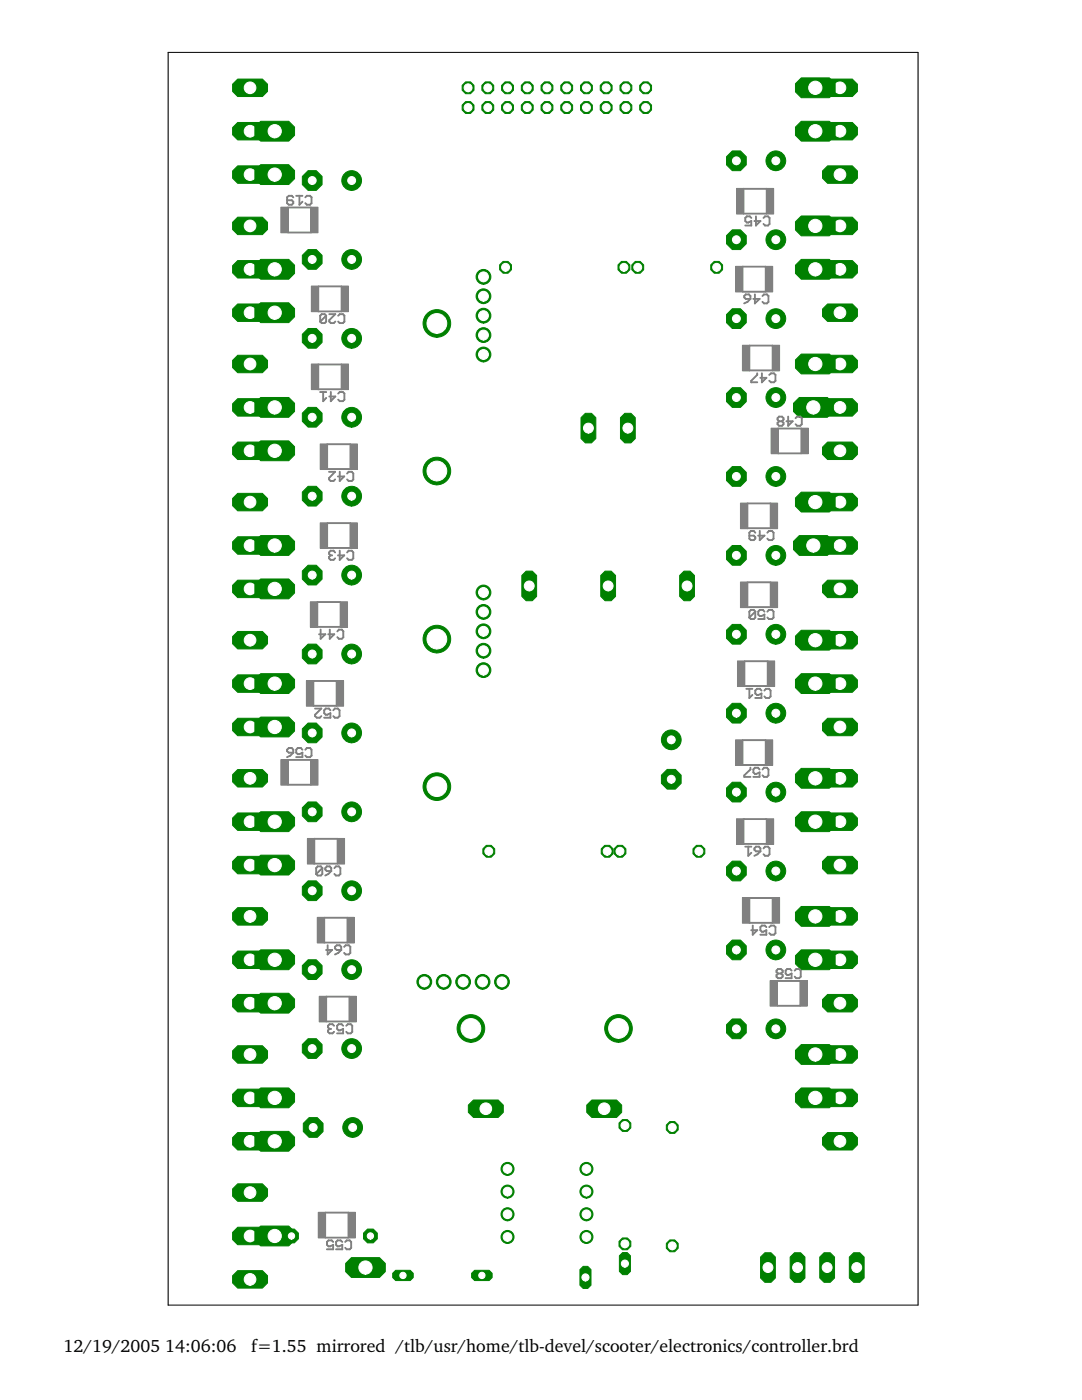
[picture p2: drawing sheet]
<svg xmlns="http://www.w3.org/2000/svg" width="216mm" height="279mm" viewBox="0 0 216 279" stroke-linecap="round" stroke-linejoin="round" font-family="sans-serif">
<defs><g id="words">
<g font-size="3.6">
<text x="12.7" y="269.9">12/19/2005 14:06:06</text>
<text x="50.1" y="269.9">f=1.55 mirrored /tlb/usr/home/tlb-devel/scooter/electronics/controller.brd</text>
</g>
</g></defs>
<path d="M47.4 15.8h5l1 1v1.4l-1 1.1h-5l-1-1.1v-1.4z" fill-rule="evenodd" fill="#008000"/>
<path d="M47.4 15.8h5l1 1v1.4l-1 1.1h-5l-1-1.1v-1.4z" fill="none" stroke="#008000" stroke-width=".2"/>
<circle cx="49.9" cy="17.5" r="1.16" fill="#fff"/>
<circle cx="49.9" cy="17.5" r="1.16" fill="none" stroke="#fff" stroke-width=".2"/>
<path d="M46.4 25.5l1-1.1h5l1 1.1v1.4l-1 1h-5l-1-1z" fill-rule="evenodd" fill="#008000"/>
<path d="M47.4 24.4h5l1 1.1v1.4l-1 1h-5l-1-1v-1.4z" fill="none" stroke="#008000" stroke-width=".2"/>
<circle cx="49.9" cy="26.2" r="1.16" fill="#fff"/>
<circle cx="49.9" cy="26.2" r="1.16" fill="none" stroke="#fff" stroke-width=".2"/>
<path d="M47.4 33.1h5l1 1v1.5l-1 1h-5l-1-1v-1.5z" fill-rule="evenodd" fill="#008000"/>
<path d="M47.4 33.1h5l1 1v1.5l-1 1h-5l-1-1v-1.5z" fill="none" stroke="#008000" stroke-width=".2"/>
<circle cx="49.9" cy="34.8" r="1.16" fill="#fff"/>
<circle cx="49.9" cy="34.8" r="1.16" fill="none" stroke="#fff" stroke-width=".2"/>
<path d="M47.4 43.3h5l1 1.1v1.4l-1 1h-5l-1-1v-1.4z" fill-rule="evenodd" fill="#008000"/>
<path d="M47.4 43.3h5l1 1.1v1.4l-1 1h-5l-1-1v-1.4z" fill="none" stroke="#008000" stroke-width=".2"/>
<circle cx="49.9" cy="45.1" r="1.16" fill="#fff"/>
<circle cx="49.9" cy="45.1" r="1.16" fill="none" stroke="#fff" stroke-width=".2"/>
<path d="M47.4 52h5l1 1v1.5l-1 1h-5l-1-1v-1.5z" fill-rule="evenodd" fill="#008000"/>
<path d="M47.4 52h5l1 1v1.5l-1 1h-5l-1-1v-1.5z" fill="none" stroke="#008000" stroke-width=".2"/>
<circle cx="49.9" cy="53.7" r="1.16" fill="#fff"/>
<circle cx="49.9" cy="53.7" r="1.16" fill="none" stroke="#fff" stroke-width=".2"/>
<path d="M46.4 61.7l1-1h5l1 1v1.4l-1 1h-5l-1-1z" fill-rule="evenodd" fill="#008000"/>
<path d="M47.4 60.7h5l1 1v1.4l-1 1h-5l-1-1v-1.4z" fill="none" stroke="#008000" stroke-width=".2"/>
<circle cx="49.9" cy="62.4" r="1.16" fill="#fff"/>
<circle cx="49.9" cy="62.4" r="1.16" fill="none" stroke="#fff" stroke-width=".2"/>
<path d="M47.4 70.9h5l1 1v1.5l-1 1h-5l-1-1v-1.5z" fill-rule="evenodd" fill="#008000"/>
<path d="M47.4 70.9h5l1 1v1.5l-1 1h-5l-1-1v-1.5z" fill="none" stroke="#008000" stroke-width=".2"/>
<circle cx="49.9" cy="72.6" r="1.16" fill="#fff"/>
<circle cx="49.9" cy="72.6" r="1.16" fill="none" stroke="#fff" stroke-width=".2"/>
<path d="M47.4 79.6h5l1 1v1.4l-1 1h-5l-1-1v-1.4z" fill-rule="evenodd" fill="#008000"/>
<path d="M47.4 79.6h5l1 1v1.4l-1 1h-5l-1-1v-1.4z" fill="none" stroke="#008000" stroke-width=".2"/>
<circle cx="49.9" cy="81.3" r="1.16" fill="#fff"/>
<circle cx="49.9" cy="81.3" r="1.16" fill="none" stroke="#fff" stroke-width=".2"/>
<path d="M46.4 89.2l1-1h5l1 1v1.5l-1 1h-5l-1-1z" fill-rule="evenodd" fill="#008000"/>
<path d="M47.4 88.2h5l1 1v1.5l-1 1h-5l-1-1v-1.5z" fill="none" stroke="#008000" stroke-width=".2"/>
<circle cx="49.9" cy="90" r="1.16" fill="#fff"/>
<circle cx="49.9" cy="90" r="1.16" fill="none" stroke="#fff" stroke-width=".2"/>
<path d="M47.4 98.5h5l1 1v1.4l-1 1h-5l-1-1v-1.4z" fill-rule="evenodd" fill="#008000"/>
<path d="M47.4 98.5h5l1 1v1.4l-1 1h-5l-1-1v-1.4z" fill="none" stroke="#008000" stroke-width=".2"/>
<circle cx="49.9" cy="100.2" r="1.16" fill="#fff"/>
<circle cx="49.9" cy="100.2" r="1.16" fill="none" stroke="#fff" stroke-width=".2"/>
<path d="M47.4 107.1h5l1 1v1.5l-1 1h-5l-1-1v-1.5z" fill-rule="evenodd" fill="#008000"/>
<path d="M47.4 107.1h5l1 1v1.5l-1 1h-5l-1-1v-1.5z" fill="none" stroke="#008000" stroke-width=".2"/>
<circle cx="49.9" cy="108.9" r="1.16" fill="#fff"/>
<circle cx="49.9" cy="108.9" r="1.16" fill="none" stroke="#fff" stroke-width=".2"/>
<path d="M47.4 115.8h5l1 1v1.4l-1 1.1h-5l-1-1.1v-1.4z" fill-rule="evenodd" fill="#008000"/>
<path d="M47.4 115.8h5l1 1v1.4l-1 1.1h-5l-1-1.1v-1.4z" fill="none" stroke="#008000" stroke-width=".2"/>
<circle cx="49.9" cy="117.5" r="1.16" fill="#fff"/>
<circle cx="49.9" cy="117.5" r="1.16" fill="none" stroke="#fff" stroke-width=".2"/>
<path d="M165.1 33.1h5l1 1v1.5l-1 1h-5l-1-1v-1.5z" fill-rule="evenodd" fill="#008000"/>
<path d="M165.1 33.1h5l1 1v1.5l-1 1h-5l-1-1v-1.5z" fill="none" stroke="#008000" stroke-width=".2"/>
<circle cx="167.6" cy="34.8" r="1.16" fill="#fff"/>
<circle cx="167.6" cy="34.8" r="1.16" fill="none" stroke="#fff" stroke-width=".2"/>
<path d="M164.1 25.5l1-1.1h5l1 1.1v1.4l-1 1h-5l-1-1z" fill-rule="evenodd" fill="#008000"/>
<path d="M165.1 24.4h5l1 1.1v1.4l-1 1h-5l-1-1v-1.4z" fill="none" stroke="#008000" stroke-width=".2"/>
<circle cx="167.6" cy="26.2" r="1.16" fill="#fff"/>
<circle cx="167.6" cy="26.2" r="1.16" fill="none" stroke="#fff" stroke-width=".2"/>
<path d="M165.1 15.8h5l1 1v1.4l-1 1.1h-5l-1-1.1v-1.4z" fill-rule="evenodd" fill="#008000"/>
<path d="M165.1 15.8h5l1 1v1.4l-1 1.1h-5l-1-1.1v-1.4z" fill="none" stroke="#008000" stroke-width=".2"/>
<circle cx="167.6" cy="17.5" r="1.16" fill="#fff"/>
<circle cx="167.6" cy="17.5" r="1.16" fill="none" stroke="#fff" stroke-width=".2"/>
<path d="M164.1 61.7l1-1h5l1 1v1.4l-1 1h-5l-1-1z" fill-rule="evenodd" fill="#008000"/>
<path d="M165.1 60.7h5l1 1v1.4l-1 1h-5l-1-1v-1.4z" fill="none" stroke="#008000" stroke-width=".2"/>
<circle cx="167.6" cy="62.4" r="1.16" fill="#fff"/>
<circle cx="167.6" cy="62.4" r="1.16" fill="none" stroke="#fff" stroke-width=".2"/>
<path d="M165.1 52h5l1 1v1.5l-1 1h-5l-1-1v-1.5z" fill-rule="evenodd" fill="#008000"/>
<path d="M165.1 52h5l1 1v1.5l-1 1h-5l-1-1v-1.5z" fill="none" stroke="#008000" stroke-width=".2"/>
<circle cx="167.6" cy="53.7" r="1.16" fill="#fff"/>
<circle cx="167.6" cy="53.7" r="1.16" fill="none" stroke="#fff" stroke-width=".2"/>
<path d="M165.1 43.3h5l1 1.1v1.4l-1 1h-5l-1-1v-1.4z" fill-rule="evenodd" fill="#008000"/>
<path d="M165.1 43.3h5l1 1.1v1.4l-1 1h-5l-1-1v-1.4z" fill="none" stroke="#008000" stroke-width=".2"/>
<circle cx="167.6" cy="45.1" r="1.16" fill="#fff"/>
<circle cx="167.6" cy="45.1" r="1.16" fill="none" stroke="#fff" stroke-width=".2"/>
<path d="M164.1 89.2l1-1h5l1 1v1.5l-1 1h-5l-1-1z" fill-rule="evenodd" fill="#008000"/>
<path d="M165.1 88.2h5l1 1v1.5l-1 1h-5l-1-1v-1.5z" fill="none" stroke="#008000" stroke-width=".2"/>
<circle cx="167.6" cy="90" r="1.16" fill="#fff"/>
<circle cx="167.6" cy="90" r="1.16" fill="none" stroke="#fff" stroke-width=".2"/>
<path d="M165.1 79.6h5l1 1v1.4l-1 1h-5l-1-1v-1.4z" fill-rule="evenodd" fill="#008000"/>
<path d="M165.1 79.6h5l1 1v1.4l-1 1h-5l-1-1v-1.4z" fill="none" stroke="#008000" stroke-width=".2"/>
<circle cx="167.6" cy="81.3" r="1.16" fill="#fff"/>
<circle cx="167.6" cy="81.3" r="1.16" fill="none" stroke="#fff" stroke-width=".2"/>
<path d="M165.1 70.9h5l1 1v1.5l-1 1h-5l-1-1v-1.5z" fill-rule="evenodd" fill="#008000"/>
<path d="M165.1 70.9h5l1 1v1.5l-1 1h-5l-1-1v-1.5z" fill="none" stroke="#008000" stroke-width=".2"/>
<circle cx="167.6" cy="72.6" r="1.16" fill="#fff"/>
<circle cx="167.6" cy="72.6" r="1.16" fill="none" stroke="#fff" stroke-width=".2"/>
<path d="M165.1 115.8h5l1 1v1.4l-1 1.1h-5l-1-1.1v-1.4z" fill-rule="evenodd" fill="#008000"/>
<path d="M165.1 115.8h5l1 1v1.4l-1 1.1h-5l-1-1.1v-1.4z" fill="none" stroke="#008000" stroke-width=".2"/>
<circle cx="167.6" cy="117.5" r="1.16" fill="#fff"/>
<circle cx="167.6" cy="117.5" r="1.16" fill="none" stroke="#fff" stroke-width=".2"/>
<path d="M165.1 107.1h5l1 1v1.5l-1 1h-5l-1-1v-1.5z" fill-rule="evenodd" fill="#008000"/>
<path d="M165.1 107.1h5l1 1v1.5l-1 1h-5l-1-1v-1.5z" fill="none" stroke="#008000" stroke-width=".2"/>
<circle cx="167.6" cy="108.9" r="1.16" fill="#fff"/>
<circle cx="167.6" cy="108.9" r="1.16" fill="none" stroke="#fff" stroke-width=".2"/>
<path d="M165.1 98.5h5l1 1v1.4l-1 1h-5l-1-1v-1.4z" fill-rule="evenodd" fill="#008000"/>
<path d="M165.1 98.5h5l1 1v1.4l-1 1h-5l-1-1v-1.4z" fill="none" stroke="#008000" stroke-width=".2"/>
<circle cx="167.6" cy="100.2" r="1.16" fill="#fff"/>
<circle cx="167.6" cy="100.2" r="1.16" fill="none" stroke="#fff" stroke-width=".2"/>
<path d="M52 32.9h5.6l1.2 1.1v1.7l-1.2 1.1h-5.6l-1.1-1.1v-1.7z" fill-rule="evenodd" fill="#008000"/>
<path d="M50.9 34l1.1-1.1h5.6l1.2 1.1v1.7l-1.2 1.1h-5.6l-1.1-1.1z" fill="none" stroke="#008000" stroke-width=".2"/>
<circle cx="54.8" cy="34.8" r="1.32" fill="#fff"/>
<circle cx="54.8" cy="34.8" r="1.32" fill="none" stroke="#fff" stroke-width=".2"/>
<path d="M50.9 61.6l1.1-1.2h5.6l1.2 1.2v1.6l-1.2 1.2h-5.6l-1.1-1.2z" fill-rule="evenodd" fill="#008000"/>
<path d="M50.9 61.6l1.1-1.2h5.6l1.2 1.2v1.6l-1.2 1.2h-5.6l-1.1-1.2z" fill="none" stroke="#008000" stroke-width=".2"/>
<circle cx="54.8" cy="62.4" r="1.32" fill="#fff"/>
<circle cx="54.8" cy="62.4" r="1.32" fill="none" stroke="#fff" stroke-width=".2"/>
<path d="M52 24.2h5.6l1.2 1.2v1.6l-1.2 1.2h-5.6l-1.1-1.2v-1.6z" fill-rule="evenodd" fill="#008000"/>
<path d="M50.9 25.4l1.1-1.2h5.6l1.2 1.2v1.6l-1.2 1.2h-5.6l-1.1-1.2z" fill="none" stroke="#008000" stroke-width=".2"/>
<circle cx="54.8" cy="26.2" r="1.32" fill="#fff"/>
<circle cx="54.8" cy="26.2" r="1.32" fill="none" stroke="#fff" stroke-width=".2"/>
<path d="M159.9 24.2h5.6l1.1 1.2v1.6l-1.1 1.2h-5.6l-1.2-1.2v-1.6z" fill-rule="evenodd" fill="#008000"/>
<path d="M159.9 24.2h5.6l1.1 1.2v1.6l-1.1 1.2h-5.6l-1.2-1.2v-1.6z" fill="none" stroke="#008000" stroke-width=".2"/>
<circle cx="162.7" cy="26.2" r="1.32" fill="#fff"/>
<circle cx="162.7" cy="26.2" r="1.32" fill="none" stroke="#fff" stroke-width=".2"/>
<path d="M159.9 43.1h5.6l1.1 1.2v1.6l-1.1 1.2h-5.6l-1.2-1.2v-1.6z" fill-rule="evenodd" fill="#008000"/>
<path d="M159.9 43.1h5.6l1.1 1.2v1.6l-1.1 1.2h-5.6l-1.2-1.2v-1.6z" fill="none" stroke="#008000" stroke-width=".2"/>
<circle cx="162.7" cy="45.1" r="1.32" fill="#fff"/>
<circle cx="162.7" cy="45.1" r="1.32" fill="none" stroke="#fff" stroke-width=".2"/>
<path d="M159.9 70.7h5.6l1.1 1.1v1.7l-1.1 1.1h-5.6l-1.2-1.1v-1.7z" fill-rule="evenodd" fill="#008000"/>
<path d="M159.9 70.7h5.6l1.1 1.1v1.7l-1.1 1.1h-5.6l-1.2-1.1v-1.7z" fill="none" stroke="#008000" stroke-width=".2"/>
<circle cx="162.7" cy="72.6" r="1.32" fill="#fff"/>
<circle cx="162.7" cy="72.6" r="1.32" fill="none" stroke="#fff" stroke-width=".2"/>
<path d="M52 88h5.6l1.2 1.1v1.7l-1.2 1.1h-5.6l-1.1-1.1v-1.7z" fill-rule="evenodd" fill="#008000"/>
<path d="M50.9 89.1l1.1-1.1h5.6l1.2 1.1v1.7l-1.2 1.1h-5.6l-1.1-1.1z" fill="none" stroke="#008000" stroke-width=".2"/>
<circle cx="54.8" cy="90" r="1.32" fill="#fff"/>
<circle cx="54.8" cy="90" r="1.32" fill="none" stroke="#fff" stroke-width=".2"/>
<path d="M159.9 15.5h5.6l1.1 1.2v1.6l-1.1 1.2h-5.6l-1.2-1.2v-1.6z" fill-rule="evenodd" fill="#008000"/>
<path d="M159.9 15.5h5.6l1.1 1.2v1.6l-1.1 1.2h-5.6l-1.2-1.2v-1.6z" fill="none" stroke="#008000" stroke-width=".2"/>
<circle cx="162.7" cy="17.5" r="1.32" fill="#fff"/>
<circle cx="162.7" cy="17.5" r="1.32" fill="none" stroke="#fff" stroke-width=".2"/>
<circle cx="70.2" cy="83.3" r="1.97" fill="#008000"/>
<circle cx="70.2" cy="83.3" r="1.97" fill="none" stroke="#008000" stroke-width=".2"/>
<circle cx="70.2" cy="83.3" r=".79" fill="#fff"/>
<circle cx="70.2" cy="83.3" r=".79" fill="none" stroke="#fff" stroke-width=".2"/>
<circle cx="62.3" cy="83.3" r="2.13" fill="#008000"/>
<circle cx="62.3" cy="83.3" r="2.13" fill="none" stroke="#008000" stroke-width=".2"/>
<circle cx="62.3" cy="83.3" r=".79" fill="#fff"/>
<circle cx="62.3" cy="83.3" r=".79" fill="none" stroke="#fff" stroke-width=".2"/>
<circle cx="70.2" cy="67.5" r="1.97" fill="#008000"/>
<circle cx="70.2" cy="67.5" r="1.97" fill="none" stroke="#008000" stroke-width=".2"/>
<circle cx="70.2" cy="67.5" r=".79" fill="#fff"/>
<circle cx="70.2" cy="67.5" r=".79" fill="none" stroke="#fff" stroke-width=".2"/>
<circle cx="62.3" cy="67.5" r="2.13" fill="#008000"/>
<circle cx="62.3" cy="67.5" r="2.13" fill="none" stroke="#008000" stroke-width=".2"/>
<circle cx="62.3" cy="67.5" r=".79" fill="#fff"/>
<circle cx="62.3" cy="67.5" r=".79" fill="none" stroke="#fff" stroke-width=".2"/>
<circle cx="70.2" cy="99" r="1.97" fill="#008000"/>
<circle cx="70.2" cy="99" r="1.97" fill="none" stroke="#008000" stroke-width=".2"/>
<circle cx="70.2" cy="99" r=".79" fill="#fff"/>
<circle cx="70.2" cy="99" r=".79" fill="none" stroke="#fff" stroke-width=".2"/>
<circle cx="62.3" cy="99" r="2.13" fill="#008000"/>
<circle cx="62.3" cy="99" r="2.13" fill="none" stroke="#008000" stroke-width=".2"/>
<circle cx="62.3" cy="99" r=".79" fill="#fff"/>
<circle cx="62.3" cy="99" r=".79" fill="none" stroke="#fff" stroke-width=".2"/>
<circle cx="70.2" cy="51.8" r="1.97" fill="#008000"/>
<circle cx="70.2" cy="51.8" r="1.97" fill="none" stroke="#008000" stroke-width=".2"/>
<circle cx="70.2" cy="51.8" r=".79" fill="#fff"/>
<circle cx="70.2" cy="51.8" r=".79" fill="none" stroke="#fff" stroke-width=".2"/>
<circle cx="62.3" cy="51.8" r="2.13" fill="#008000"/>
<circle cx="62.3" cy="51.8" r="2.13" fill="none" stroke="#008000" stroke-width=".2"/>
<circle cx="62.3" cy="51.8" r=".79" fill="#fff"/>
<circle cx="62.3" cy="51.8" r=".79" fill="none" stroke="#fff" stroke-width=".2"/>
<circle cx="70.2" cy="36" r="1.97" fill="#008000"/>
<circle cx="70.2" cy="36" r="1.97" fill="none" stroke="#008000" stroke-width=".2"/>
<circle cx="70.2" cy="36" r=".79" fill="#fff"/>
<circle cx="70.2" cy="36" r=".79" fill="none" stroke="#fff" stroke-width=".2"/>
<circle cx="62.3" cy="36" r="2.13" fill="#008000"/>
<circle cx="62.3" cy="36" r="2.13" fill="none" stroke="#008000" stroke-width=".2"/>
<circle cx="62.3" cy="36" r=".79" fill="#fff"/>
<circle cx="62.3" cy="36" r=".79" fill="none" stroke="#fff" stroke-width=".2"/>
<path d="M118.1 219.5h4.9l1 1v1.5l-1 1h-4.9l-1-1v-1.5z" fill-rule="evenodd" fill="#008000"/>
<path d="M118.1 219.5h4.9l1 1.1v1.4l-1 1h-4.9l-1-1v-1.4z" fill="none" stroke="#008000" stroke-width=".2"/>
<circle cx="120.6" cy="221.3" r="1.16" fill="#fff"/>
<circle cx="120.6" cy="221.3" r="1.16" fill="none" stroke="#fff" stroke-width=".2"/>
<path d="M94.5 219.5h4.9l1 1v1.5l-1 1h-4.9l-1-1v-1.5z" fill-rule="evenodd" fill="#008000"/>
<path d="M94.5 219.5h4.9l1 1.1v1.4l-1 1h-4.9l-1-1v-1.4z" fill="none" stroke="#008000" stroke-width=".2"/>
<circle cx="96.9" cy="221.3" r="1.16" fill="#fff"/>
<circle cx="96.9" cy="221.3" r="1.16" fill="none" stroke="#fff" stroke-width=".2"/>
<circle cx="100.9" cy="53.4" r="1.28" fill="#008000"/>
<circle cx="100.9" cy="53.4" r="1.28" fill="none" stroke="#008000" stroke-width=".2"/>
<circle cx="100.9" cy="53.4" r=".79" fill="#fff"/>
<circle cx="100.9" cy="53.4" r=".79" fill="none" stroke="#fff" stroke-width=".2"/>
<circle cx="124.5" cy="53.4" r="1.28" fill="#008000"/>
<circle cx="124.5" cy="53.4" r="1.28" fill="none" stroke="#008000" stroke-width=".2"/>
<circle cx="124.5" cy="53.4" r=".79" fill="#fff"/>
<circle cx="124.5" cy="53.4" r=".79" fill="none" stroke="#fff" stroke-width=".2"/>
<circle cx="127.3" cy="53.4" r="1.28" fill="#008000"/>
<circle cx="127.3" cy="53.4" r="1.28" fill="none" stroke="#008000" stroke-width=".2"/>
<circle cx="127.3" cy="53.4" r=".79" fill="#fff"/>
<circle cx="127.3" cy="53.4" r=".79" fill="none" stroke="#fff" stroke-width=".2"/>
<circle cx="143" cy="53.4" r="1.28" fill="#008000"/>
<circle cx="143" cy="53.4" r="1.28" fill="none" stroke="#008000" stroke-width=".2"/>
<circle cx="143" cy="53.4" r=".79" fill="#fff"/>
<circle cx="143" cy="53.4" r=".79" fill="none" stroke="#fff" stroke-width=".2"/>
<path d="M47.4 153.6h5l1 1v1.4l-1 1.1h-5l-1-1.1v-1.4z" fill-rule="evenodd" fill="#008000"/>
<path d="M47.4 153.6h5l1 1v1.4l-1 1.1h-5l-1-1.1v-1.4z" fill="none" stroke="#008000" stroke-width=".2"/>
<circle cx="49.9" cy="155.3" r="1.16" fill="#fff"/>
<circle cx="49.9" cy="155.3" r="1.16" fill="none" stroke="#fff" stroke-width=".2"/>
<path d="M47.4 162.2h5l1 1.1v1.4l-1 1h-5l-1-1v-1.4z" fill-rule="evenodd" fill="#008000"/>
<path d="M47.4 162.2h5l1 1.1v1.4l-1 1h-5l-1-1v-1.4z" fill="none" stroke="#008000" stroke-width=".2"/>
<circle cx="49.9" cy="164" r="1.16" fill="#fff"/>
<circle cx="49.9" cy="164" r="1.16" fill="none" stroke="#fff" stroke-width=".2"/>
<path d="M46.4 171.9l1-1h5l1 1v1.5l-1 1h-5l-1-1z" fill-rule="evenodd" fill="#008000"/>
<path d="M46.4 171.9l1-1h5l1 1v1.5l-1 1h-5l-1-1z" fill="none" stroke="#008000" stroke-width=".2"/>
<circle cx="49.9" cy="172.6" r="1.16" fill="#fff"/>
<circle cx="49.9" cy="172.6" r="1.16" fill="none" stroke="#fff" stroke-width=".2"/>
<path d="M46.4 127l1-1h5l1 1v1.5l-1 1h-5l-1-1z" fill-rule="evenodd" fill="#008000"/>
<path d="M47.4 126h5l1 1v1.5l-1 1h-5l-1-1v-1.5z" fill="none" stroke="#008000" stroke-width=".2"/>
<circle cx="49.9" cy="127.8" r="1.16" fill="#fff"/>
<circle cx="49.9" cy="127.8" r="1.16" fill="none" stroke="#fff" stroke-width=".2"/>
<path d="M46.4 135.7l1-1h5l1 1v1.4l-1 1.1h-5l-1-1.1z" fill-rule="evenodd" fill="#008000"/>
<path d="M47.4 134.7h5l1 1v1.4l-1 1.1h-5l-1-1.1v-1.4z" fill="none" stroke="#008000" stroke-width=".2"/>
<circle cx="49.9" cy="136.4" r="1.16" fill="#fff"/>
<circle cx="49.9" cy="136.4" r="1.16" fill="none" stroke="#fff" stroke-width=".2"/>
<path d="M46.4 144.4l1-1.1h5l1 1.1v1.4l-1 1h-5l-1-1z" fill-rule="evenodd" fill="#008000"/>
<path d="M47.4 143.3h5l1 1.1v1.4l-1 1h-5l-1-1v-1.4z" fill="none" stroke="#008000" stroke-width=".2"/>
<circle cx="49.9" cy="145.1" r="1.16" fill="#fff"/>
<circle cx="49.9" cy="145.1" r="1.16" fill="none" stroke="#fff" stroke-width=".2"/>
<path d="M46.4 209.7l1-1h5l1 1v1.5l-1 1h-5l-1-1z" fill-rule="evenodd" fill="#008000"/>
<path d="M46.4 209.7l1-1h5l1 1v1.5l-1 1h-5l-1-1z" fill="none" stroke="#008000" stroke-width=".2"/>
<circle cx="49.9" cy="210.4" r="1.16" fill="#fff"/>
<circle cx="49.9" cy="210.4" r="1.16" fill="none" stroke="#fff" stroke-width=".2"/>
<path d="M46.4 218.4l1-1h5l1 1v1.4l-1 1h-5l-1-1z" fill-rule="evenodd" fill="#008000"/>
<path d="M46.4 218.4l1-1h5l1 1v1.4l-1 1h-5l-1-1z" fill="none" stroke="#008000" stroke-width=".2"/>
<circle cx="49.9" cy="219.1" r="1.16" fill="#fff"/>
<circle cx="49.9" cy="219.1" r="1.16" fill="none" stroke="#fff" stroke-width=".2"/>
<path d="M46.4 227l1-1h5l1 1v1.5l-1 1h-5l-1-1z" fill-rule="evenodd" fill="#008000"/>
<path d="M46.4 227l1-1h5l1 1v1.5l-1 1h-5l-1-1z" fill="none" stroke="#008000" stroke-width=".2"/>
<circle cx="49.9" cy="227.8" r="1.16" fill="#fff"/>
<circle cx="49.9" cy="227.8" r="1.16" fill="none" stroke="#fff" stroke-width=".2"/>
<path d="M46.4 182.2l1-1.1h5l1 1.1v1.4l-1 1h-5l-1-1z" fill-rule="evenodd" fill="#008000"/>
<path d="M46.4 182.2l1-1.1h5l1 1.1v1.4l-1 1h-5l-1-1z" fill="none" stroke="#008000" stroke-width=".2"/>
<circle cx="49.9" cy="182.9" r="1.16" fill="#fff"/>
<circle cx="49.9" cy="182.9" r="1.16" fill="none" stroke="#fff" stroke-width=".2"/>
<path d="M46.4 190.8l1-1h5l1 1v1.5l-1 1h-5l-1-1z" fill-rule="evenodd" fill="#008000"/>
<path d="M46.4 190.8l1-1h5l1 1v1.5l-1 1h-5l-1-1z" fill="none" stroke="#008000" stroke-width=".2"/>
<circle cx="49.9" cy="191.5" r="1.16" fill="#fff"/>
<circle cx="49.9" cy="191.5" r="1.16" fill="none" stroke="#fff" stroke-width=".2"/>
<path d="M46.4 199.5l1-1h5l1 1v1.4l-1 1h-5l-1-1z" fill-rule="evenodd" fill="#008000"/>
<path d="M46.4 199.5l1-1h5l1 1v1.4l-1 1h-5l-1-1z" fill="none" stroke="#008000" stroke-width=".2"/>
<circle cx="49.9" cy="200.2" r="1.16" fill="#fff"/>
<circle cx="49.9" cy="200.2" r="1.16" fill="none" stroke="#fff" stroke-width=".2"/>
<path d="M164.1 171.9l1-1h5l1 1v1.5l-1 1h-5l-1-1z" fill-rule="evenodd" fill="#008000"/>
<path d="M164.1 171.9l1-1h5l1 1v1.5l-1 1h-5l-1-1z" fill="none" stroke="#008000" stroke-width=".2"/>
<circle cx="167.6" cy="172.6" r="1.16" fill="#fff"/>
<circle cx="167.6" cy="172.6" r="1.16" fill="none" stroke="#fff" stroke-width=".2"/>
<path d="M165.1 162.2h5l1 1.1v1.4l-1 1h-5l-1-1v-1.4z" fill-rule="evenodd" fill="#008000"/>
<path d="M165.1 162.2h5l1 1.1v1.4l-1 1h-5l-1-1v-1.4z" fill="none" stroke="#008000" stroke-width=".2"/>
<circle cx="167.6" cy="164" r="1.16" fill="#fff"/>
<circle cx="167.6" cy="164" r="1.16" fill="none" stroke="#fff" stroke-width=".2"/>
<path d="M165.1 153.6h5l1 1v1.4l-1 1.1h-5l-1-1.1v-1.4z" fill-rule="evenodd" fill="#008000"/>
<path d="M165.1 153.6h5l1 1v1.4l-1 1.1h-5l-1-1.1v-1.4z" fill="none" stroke="#008000" stroke-width=".2"/>
<circle cx="167.6" cy="155.3" r="1.16" fill="#fff"/>
<circle cx="167.6" cy="155.3" r="1.16" fill="none" stroke="#fff" stroke-width=".2"/>
<path d="M165.1 143.3h5l1 1.1v1.4l-1 1h-5l-1-1v-1.4z" fill-rule="evenodd" fill="#008000"/>
<path d="M165.1 143.3h5l1 1.1v1.4l-1 1h-5l-1-1v-1.4z" fill="none" stroke="#008000" stroke-width=".2"/>
<circle cx="167.6" cy="145.1" r="1.16" fill="#fff"/>
<circle cx="167.6" cy="145.1" r="1.16" fill="none" stroke="#fff" stroke-width=".2"/>
<path d="M165.1 134.7h5l1 1v1.4l-1 1.1h-5l-1-1.1v-1.4z" fill-rule="evenodd" fill="#008000"/>
<path d="M165.1 134.7h5l1 1v1.4l-1 1.1h-5l-1-1.1v-1.4z" fill="none" stroke="#008000" stroke-width=".2"/>
<circle cx="167.6" cy="136.4" r="1.16" fill="#fff"/>
<circle cx="167.6" cy="136.4" r="1.16" fill="none" stroke="#fff" stroke-width=".2"/>
<path d="M164.1 127l1-1h5l1 1v1.5l-1 1h-5l-1-1z" fill-rule="evenodd" fill="#008000"/>
<path d="M165.1 126h5l1 1v1.5l-1 1h-5l-1-1v-1.5z" fill="none" stroke="#008000" stroke-width=".2"/>
<circle cx="167.6" cy="127.8" r="1.16" fill="#fff"/>
<circle cx="167.6" cy="127.8" r="1.16" fill="none" stroke="#fff" stroke-width=".2"/>
<path d="M164.1 227l1-1h5l1 1v1.5l-1 1h-5l-1-1z" fill-rule="evenodd" fill="#008000"/>
<path d="M164.1 227l1-1h5l1 1v1.5l-1 1h-5l-1-1z" fill="none" stroke="#008000" stroke-width=".2"/>
<circle cx="167.6" cy="227.8" r="1.16" fill="#fff"/>
<circle cx="167.6" cy="227.8" r="1.16" fill="none" stroke="#fff" stroke-width=".2"/>
<path d="M164.1 218.4l1-1h5l1 1v1.4l-1 1h-5l-1-1z" fill-rule="evenodd" fill="#008000"/>
<path d="M164.1 218.4l1-1h5l1 1v1.4l-1 1h-5l-1-1z" fill="none" stroke="#008000" stroke-width=".2"/>
<circle cx="167.6" cy="219.1" r="1.16" fill="#fff"/>
<circle cx="167.6" cy="219.1" r="1.16" fill="none" stroke="#fff" stroke-width=".2"/>
<path d="M164.1 209.7l1-1h5l1 1v1.5l-1 1h-5l-1-1z" fill-rule="evenodd" fill="#008000"/>
<path d="M164.1 209.7l1-1h5l1 1v1.5l-1 1h-5l-1-1z" fill="none" stroke="#008000" stroke-width=".2"/>
<circle cx="167.6" cy="210.4" r="1.16" fill="#fff"/>
<circle cx="167.6" cy="210.4" r="1.16" fill="none" stroke="#fff" stroke-width=".2"/>
<path d="M164.1 199.5l1-1h5l1 1v1.4l-1 1h-5l-1-1z" fill-rule="evenodd" fill="#008000"/>
<path d="M164.1 199.5l1-1h5l1 1v1.4l-1 1h-5l-1-1z" fill="none" stroke="#008000" stroke-width=".2"/>
<circle cx="167.6" cy="200.2" r="1.16" fill="#fff"/>
<circle cx="167.6" cy="200.2" r="1.16" fill="none" stroke="#fff" stroke-width=".2"/>
<path d="M164.1 190.8l1-1h5l1 1v1.5l-1 1h-5l-1-1z" fill-rule="evenodd" fill="#008000"/>
<path d="M164.1 190.8l1-1h5l1 1v1.5l-1 1h-5l-1-1z" fill="none" stroke="#008000" stroke-width=".2"/>
<circle cx="167.6" cy="191.5" r="1.16" fill="#fff"/>
<circle cx="167.6" cy="191.5" r="1.16" fill="none" stroke="#fff" stroke-width=".2"/>
<path d="M164.1 182.2l1-1.1h5l1 1.1v1.4l-1 1h-5l-1-1z" fill-rule="evenodd" fill="#008000"/>
<path d="M164.1 182.2l1-1.1h5l1 1.1v1.4l-1 1h-5l-1-1z" fill="none" stroke="#008000" stroke-width=".2"/>
<circle cx="167.6" cy="182.9" r="1.16" fill="#fff"/>
<circle cx="167.6" cy="182.9" r="1.16" fill="none" stroke="#fff" stroke-width=".2"/>
<path d="M50.9 171.8l1.1-1.1h5.6l1.2 1.1v1.7l-1.2 1.1h-5.6l-1.1-1.1z" fill-rule="evenodd" fill="#008000"/>
<path d="M50.9 171.8l1.1-1.1h5.6l1.2 1.1v1.7l-1.2 1.1h-5.6l-1.1-1.1z" fill="none" stroke="#008000" stroke-width=".2"/>
<circle cx="54.8" cy="172.6" r="1.32" fill="#fff"/>
<circle cx="54.8" cy="172.6" r="1.32" fill="none" stroke="#fff" stroke-width=".2"/>
<path d="M52 143.1h5.6l1.2 1.2v1.6l-1.2 1.2h-5.6l-1.1-1.2v-1.6z" fill-rule="evenodd" fill="#008000"/>
<path d="M50.9 144.3l1.1-1.2h5.6l1.2 1.2v1.6l-1.2 1.2h-5.6l-1.1-1.2z" fill="none" stroke="#008000" stroke-width=".2"/>
<circle cx="54.8" cy="145.1" r="1.32" fill="#fff"/>
<circle cx="54.8" cy="145.1" r="1.32" fill="none" stroke="#fff" stroke-width=".2"/>
<path d="M50.9 52.9l1.1-1.1h5.6l1.2 1.1v1.7l-1.2 1.1h-5.6l-1.1-1.1z" fill-rule="evenodd" fill="#008000"/>
<path d="M50.9 52.9l1.1-1.1h5.6l1.2 1.1v1.7l-1.2 1.1h-5.6l-1.1-1.1z" fill="none" stroke="#008000" stroke-width=".2"/>
<circle cx="54.8" cy="53.7" r="1.32" fill="#fff"/>
<circle cx="54.8" cy="53.7" r="1.32" fill="none" stroke="#fff" stroke-width=".2"/>
<path d="M158.7 52.9l1.2-1.1h5.6l1.1 1.1v1.7l-1.1 1.1h-5.6l-1.2-1.1z" fill-rule="evenodd" fill="#008000"/>
<path d="M159.9 51.8h5.6l1.1 1.1v1.7l-1.1 1.1h-5.6l-1.2-1.1v-1.7z" fill="none" stroke="#008000" stroke-width=".2"/>
<circle cx="162.7" cy="53.7" r="1.32" fill="#fff"/>
<circle cx="162.7" cy="53.7" r="1.32" fill="none" stroke="#fff" stroke-width=".2"/>
<path d="M159.9 125.8h5.6l1.1 1.1v1.7l-1.1 1.1h-5.6l-1.2-1.1v-1.7z" fill-rule="evenodd" fill="#008000"/>
<path d="M159.9 125.8h5.6l1.1 1.1v1.7l-1.1 1.1h-5.6l-1.2-1.1v-1.7z" fill="none" stroke="#008000" stroke-width=".2"/>
<circle cx="162.7" cy="127.8" r="1.32" fill="#fff"/>
<circle cx="162.7" cy="127.8" r="1.32" fill="none" stroke="#fff" stroke-width=".2"/>
<path d="M50.9 116.7l1.1-1.2h5.6l1.2 1.2v1.6l-1.2 1.2h-5.6l-1.1-1.2z" fill-rule="evenodd" fill="#008000"/>
<path d="M50.9 116.7l1.1-1.2h5.6l1.2 1.2v1.6l-1.2 1.2h-5.6l-1.1-1.2z" fill="none" stroke="#008000" stroke-width=".2"/>
<circle cx="54.8" cy="117.5" r="1.32" fill="#fff"/>
<circle cx="54.8" cy="117.5" r="1.32" fill="none" stroke="#fff" stroke-width=".2"/>
<path d="M158.7 99.4l1.2-1.2h5.6l1.1 1.2v1.6l-1.1 1.2h-5.6l-1.2-1.2z" fill-rule="evenodd" fill="#008000"/>
<path d="M159.9 98.2h5.6l1.1 1.2v1.6l-1.1 1.2h-5.6l-1.2-1.2v-1.6z" fill="none" stroke="#008000" stroke-width=".2"/>
<circle cx="162.7" cy="100.2" r="1.32" fill="#fff"/>
<circle cx="162.7" cy="100.2" r="1.32" fill="none" stroke="#fff" stroke-width=".2"/>
<path d="M158.7 154.5l1.2-1.2h5.6l1.1 1.2v1.6l-1.1 1.2h-5.6l-1.2-1.2z" fill-rule="evenodd" fill="#008000"/>
<path d="M159.9 153.3h5.6l1.1 1.2v1.6l-1.1 1.2h-5.6l-1.2-1.2v-1.6z" fill="none" stroke="#008000" stroke-width=".2"/>
<circle cx="162.7" cy="155.3" r="1.32" fill="#fff"/>
<circle cx="162.7" cy="155.3" r="1.32" fill="none" stroke="#fff" stroke-width=".2"/>
<circle cx="70.2" cy="177.8" r="1.97" fill="#008000"/>
<circle cx="70.2" cy="177.8" r="1.97" fill="none" stroke="#008000" stroke-width=".2"/>
<circle cx="70.2" cy="177.8" r=".79" fill="#fff"/>
<circle cx="70.2" cy="177.8" r=".79" fill="none" stroke="#fff" stroke-width=".2"/>
<circle cx="62.3" cy="177.8" r="2.13" fill="#008000"/>
<circle cx="62.3" cy="177.8" r="2.13" fill="none" stroke="#008000" stroke-width=".2"/>
<circle cx="62.3" cy="177.8" r=".79" fill="#fff"/>
<circle cx="62.3" cy="177.8" r=".79" fill="none" stroke="#fff" stroke-width=".2"/>
<circle cx="70.2" cy="193.5" r="1.97" fill="#008000"/>
<circle cx="70.2" cy="193.5" r="1.97" fill="none" stroke="#008000" stroke-width=".2"/>
<circle cx="70.2" cy="193.5" r=".79" fill="#fff"/>
<circle cx="70.2" cy="193.5" r=".79" fill="none" stroke="#fff" stroke-width=".2"/>
<circle cx="62.3" cy="193.5" r="2.13" fill="#008000"/>
<circle cx="62.3" cy="193.5" r="2.13" fill="none" stroke="#008000" stroke-width=".2"/>
<circle cx="62.3" cy="193.5" r=".79" fill="#fff"/>
<circle cx="62.3" cy="193.5" r=".79" fill="none" stroke="#fff" stroke-width=".2"/>
<circle cx="70.2" cy="209.3" r="1.97" fill="#008000"/>
<circle cx="70.2" cy="209.3" r="1.97" fill="none" stroke="#008000" stroke-width=".2"/>
<circle cx="70.2" cy="209.3" r=".79" fill="#fff"/>
<circle cx="70.2" cy="209.3" r=".79" fill="none" stroke="#fff" stroke-width=".2"/>
<circle cx="62.3" cy="209.3" r="2.13" fill="#008000"/>
<circle cx="62.3" cy="209.3" r="2.13" fill="none" stroke="#008000" stroke-width=".2"/>
<circle cx="62.3" cy="209.3" r=".79" fill="#fff"/>
<circle cx="62.3" cy="209.3" r=".79" fill="none" stroke="#fff" stroke-width=".2"/>
<circle cx="70.2" cy="146.3" r="1.97" fill="#008000"/>
<circle cx="70.2" cy="146.3" r="1.97" fill="none" stroke="#008000" stroke-width=".2"/>
<circle cx="70.2" cy="146.3" r=".79" fill="#fff"/>
<circle cx="70.2" cy="146.3" r=".79" fill="none" stroke="#fff" stroke-width=".2"/>
<circle cx="62.3" cy="146.3" r="2.13" fill="#008000"/>
<circle cx="62.3" cy="146.3" r="2.13" fill="none" stroke="#008000" stroke-width=".2"/>
<circle cx="62.3" cy="146.3" r=".79" fill="#fff"/>
<circle cx="62.3" cy="146.3" r=".79" fill="none" stroke="#fff" stroke-width=".2"/>
<circle cx="70.2" cy="162" r="1.97" fill="#008000"/>
<circle cx="70.2" cy="162" r="1.97" fill="none" stroke="#008000" stroke-width=".2"/>
<circle cx="70.2" cy="162" r=".79" fill="#fff"/>
<circle cx="70.2" cy="162" r=".79" fill="none" stroke="#fff" stroke-width=".2"/>
<circle cx="62.3" cy="162" r="2.13" fill="#008000"/>
<circle cx="62.3" cy="162" r="2.13" fill="none" stroke="#008000" stroke-width=".2"/>
<circle cx="62.3" cy="162" r=".79" fill="#fff"/>
<circle cx="62.3" cy="162" r=".79" fill="none" stroke="#fff" stroke-width=".2"/>
<circle cx="97.5" cy="169.9" r="1.28" fill="#008000"/>
<circle cx="97.5" cy="169.9" r="1.28" fill="none" stroke="#008000" stroke-width=".2"/>
<circle cx="97.5" cy="169.9" r=".79" fill="#fff"/>
<circle cx="97.5" cy="169.9" r=".79" fill="none" stroke="#fff" stroke-width=".2"/>
<circle cx="121.2" cy="169.9" r="1.28" fill="#008000"/>
<circle cx="121.2" cy="169.9" r="1.28" fill="none" stroke="#008000" stroke-width=".2"/>
<circle cx="121.2" cy="169.9" r=".79" fill="#fff"/>
<circle cx="121.2" cy="169.9" r=".79" fill="none" stroke="#fff" stroke-width=".2"/>
<circle cx="123.7" cy="169.9" r="1.28" fill="#008000"/>
<circle cx="123.7" cy="169.9" r="1.28" fill="none" stroke="#008000" stroke-width=".2"/>
<circle cx="123.7" cy="169.9" r=".79" fill="#fff"/>
<circle cx="123.7" cy="169.9" r=".79" fill="none" stroke="#fff" stroke-width=".2"/>
<circle cx="139.5" cy="169.9" r="1.28" fill="#008000"/>
<circle cx="139.5" cy="169.9" r="1.28" fill="none" stroke="#008000" stroke-width=".2"/>
<circle cx="139.5" cy="169.9" r=".79" fill="#fff"/>
<circle cx="139.5" cy="169.9" r=".79" fill="none" stroke="#fff" stroke-width=".2"/>
<path d="M50.9 218.3l1.1-1.2h5.6l1.2 1.2v1.6l-1.2 1.2h-5.6l-1.1-1.2z" fill-rule="evenodd" fill="#008000"/>
<path d="M50.9 218.3l1.1-1.2h5.6l1.2 1.2v1.6l-1.2 1.2h-5.6l-1.1-1.2z" fill="none" stroke="#008000" stroke-width=".2"/>
<circle cx="54.8" cy="219.1" r="1.32" fill="#fff"/>
<circle cx="54.8" cy="219.1" r="1.32" fill="none" stroke="#fff" stroke-width=".2"/>
<path d="M50.9 190.7l1.1-1.1h5.6l1.2 1.1v1.7l-1.2 1.1h-5.6l-1.1-1.1z" fill-rule="evenodd" fill="#008000"/>
<path d="M50.9 190.7l1.1-1.1h5.6l1.2 1.1v1.7l-1.2 1.1h-5.6l-1.1-1.1z" fill="none" stroke="#008000" stroke-width=".2"/>
<circle cx="54.8" cy="191.5" r="1.32" fill="#fff"/>
<circle cx="54.8" cy="191.5" r="1.32" fill="none" stroke="#fff" stroke-width=".2"/>
<path d="M158.7 218.3l1.2-1.2h5.6l1.1 1.2v1.6l-1.1 1.2h-5.6l-1.2-1.2z" fill-rule="evenodd" fill="#008000"/>
<path d="M158.7 218.3l1.2-1.2h5.6l1.1 1.2v1.6l-1.1 1.2h-5.6l-1.2-1.2z" fill="none" stroke="#008000" stroke-width=".2"/>
<circle cx="162.7" cy="219.1" r="1.32" fill="#fff"/>
<circle cx="162.7" cy="219.1" r="1.32" fill="none" stroke="#fff" stroke-width=".2"/>
<path d="M158.7 190.7l1.2-1.1h5.6l1.1 1.1v1.7l-1.1 1.1h-5.6l-1.2-1.1z" fill-rule="evenodd" fill="#008000"/>
<path d="M158.7 190.7l1.2-1.1h5.6l1.1 1.1v1.7l-1.1 1.1h-5.6l-1.2-1.1z" fill="none" stroke="#008000" stroke-width=".2"/>
<circle cx="162.7" cy="191.5" r="1.32" fill="#fff"/>
<circle cx="162.7" cy="191.5" r="1.32" fill="none" stroke="#fff" stroke-width=".2"/>
<path d="M52 79.3h5.6l1.2 1.2v1.6l-1.2 1.2h-5.6l-1.1-1.2v-1.6z" fill-rule="evenodd" fill="#008000"/>
<path d="M52 79.3h5.6l1.2 1.2v1.6l-1.2 1.2h-5.6l-1.1-1.2v-1.6z" fill="none" stroke="#008000" stroke-width=".2"/>
<circle cx="54.8" cy="81.3" r="1.32" fill="#fff"/>
<circle cx="54.8" cy="81.3" r="1.32" fill="none" stroke="#fff" stroke-width=".2"/>
<path d="M50.9 108l1.1-1.1h5.6l1.2 1.1v1.7l-1.2 1.1h-5.6l-1.1-1.1z" fill-rule="evenodd" fill="#008000"/>
<path d="M50.9 108l1.1-1.1h5.6l1.2 1.1v1.7l-1.2 1.1h-5.6l-1.1-1.1z" fill="none" stroke="#008000" stroke-width=".2"/>
<circle cx="54.8" cy="108.9" r="1.32" fill="#fff"/>
<circle cx="54.8" cy="108.9" r="1.32" fill="none" stroke="#fff" stroke-width=".2"/>
<path d="M159.5 79.3h5.6l1.1 1.2v1.6l-1.1 1.2h-5.6l-1.2-1.2v-1.6z" fill-rule="evenodd" fill="#008000"/>
<path d="M159.5 79.3h5.6l1.1 1.2v1.6l-1.1 1.2h-5.6l-1.2-1.2v-1.6z" fill="none" stroke="#008000" stroke-width=".2"/>
<circle cx="162.3" cy="81.3" r="1.32" fill="#fff"/>
<circle cx="162.3" cy="81.3" r="1.32" fill="none" stroke="#fff" stroke-width=".2"/>
<path d="M159.5 106.9h5.6l1.1 1.1v1.7l-1.1 1.1h-5.6l-1.2-1.1v-1.7z" fill-rule="evenodd" fill="#008000"/>
<path d="M159.5 106.9h5.6l1.1 1.1v1.7l-1.1 1.1h-5.6l-1.2-1.1v-1.7z" fill="none" stroke="#008000" stroke-width=".2"/>
<circle cx="162.3" cy="108.9" r="1.32" fill="#fff"/>
<circle cx="162.3" cy="108.9" r="1.32" fill="none" stroke="#fff" stroke-width=".2"/>
<path d="M158.7 209.6l1.2-1.1h5.6l1.1 1.1v1.7l-1.1 1.1h-5.6l-1.2-1.1z" fill-rule="evenodd" fill="#008000"/>
<path d="M158.7 209.6l1.2-1.1h5.6l1.1 1.1v1.7l-1.1 1.1h-5.6l-1.2-1.1z" fill="none" stroke="#008000" stroke-width=".2"/>
<circle cx="162.7" cy="210.4" r="1.32" fill="#fff"/>
<circle cx="162.7" cy="210.4" r="1.32" fill="none" stroke="#fff" stroke-width=".2"/>
<path d="M50.9 226.9l1.1-1.1h5.6l1.2 1.1v1.7l-1.2 1.1h-5.6l-1.1-1.1z" fill-rule="evenodd" fill="#008000"/>
<path d="M50.9 226.9l1.1-1.1h5.6l1.2 1.1v1.7l-1.2 1.1h-5.6l-1.1-1.1z" fill="none" stroke="#008000" stroke-width=".2"/>
<circle cx="54.8" cy="227.8" r="1.32" fill="#fff"/>
<circle cx="54.8" cy="227.8" r="1.32" fill="none" stroke="#fff" stroke-width=".2"/>
<path d="M158.7 163.2l1.2-1.2h5.6l1.1 1.2v1.6l-1.1 1.2h-5.6l-1.2-1.2z" fill-rule="evenodd" fill="#008000"/>
<path d="M159.9 162h5.6l1.1 1.2v1.6l-1.1 1.2h-5.6l-1.2-1.2v-1.6z" fill="none" stroke="#008000" stroke-width=".2"/>
<circle cx="162.7" cy="164" r="1.32" fill="#fff"/>
<circle cx="162.7" cy="164" r="1.32" fill="none" stroke="#fff" stroke-width=".2"/>
<path d="M50.9 163.2l1.1-1.2h5.6l1.2 1.2v1.6l-1.2 1.2h-5.6l-1.1-1.2z" fill-rule="evenodd" fill="#008000"/>
<path d="M52 162h5.6l1.2 1.2v1.6l-1.2 1.2h-5.6l-1.1-1.2v-1.6z" fill="none" stroke="#008000" stroke-width=".2"/>
<circle cx="54.8" cy="164" r="1.32" fill="#fff"/>
<circle cx="54.8" cy="164" r="1.32" fill="none" stroke="#fff" stroke-width=".2"/>
<path d="M159.9 134.4h5.6l1.1 1.2v1.6l-1.1 1.2h-5.6l-1.2-1.2v-1.6z" fill-rule="evenodd" fill="#008000"/>
<path d="M159.9 134.4h5.6l1.1 1.2v1.6l-1.1 1.2h-5.6l-1.2-1.2v-1.6z" fill="none" stroke="#008000" stroke-width=".2"/>
<circle cx="162.7" cy="136.4" r="1.32" fill="#fff"/>
<circle cx="162.7" cy="136.4" r="1.32" fill="none" stroke="#fff" stroke-width=".2"/>
<path d="M52 134.4h5.6l1.2 1.2v1.6l-1.2 1.2h-5.6l-1.1-1.2v-1.6z" fill-rule="evenodd" fill="#008000"/>
<path d="M50.9 135.6l1.1-1.2h5.6l1.2 1.2v1.6l-1.2 1.2h-5.6l-1.1-1.2z" fill="none" stroke="#008000" stroke-width=".2"/>
<circle cx="54.8" cy="136.4" r="1.32" fill="#fff"/>
<circle cx="54.8" cy="136.4" r="1.32" fill="none" stroke="#fff" stroke-width=".2"/>
<path d="M158.7 182.1l1.2-1.2h5.6l1.1 1.2v1.6l-1.1 1.2h-5.6l-1.2-1.2z" fill-rule="evenodd" fill="#008000"/>
<path d="M158.7 182.1l1.2-1.2h5.6l1.1 1.2v1.6l-1.1 1.2h-5.6l-1.2-1.2z" fill="none" stroke="#008000" stroke-width=".2"/>
<circle cx="162.7" cy="182.9" r="1.32" fill="#fff"/>
<circle cx="162.7" cy="182.9" r="1.32" fill="none" stroke="#fff" stroke-width=".2"/>
<path d="M50.9 199.4l1.1-1.2h5.6l1.2 1.2v1.6l-1.2 1.2h-5.6l-1.1-1.2z" fill-rule="evenodd" fill="#008000"/>
<path d="M50.9 199.4l1.1-1.2h5.6l1.2 1.2v1.6l-1.2 1.2h-5.6l-1.1-1.2z" fill="none" stroke="#008000" stroke-width=".2"/>
<circle cx="54.8" cy="200.2" r="1.32" fill="#fff"/>
<circle cx="54.8" cy="200.2" r="1.32" fill="none" stroke="#fff" stroke-width=".2"/>
<circle cx="96.5" cy="118.2" r="1.48" fill="#008000"/>
<circle cx="96.5" cy="118.2" r="1.48" fill="none" stroke="#008000" stroke-width=".2"/>
<circle cx="96.5" cy="118.2" r=".98" fill="#fff"/>
<circle cx="96.5" cy="118.2" r=".98" fill="none" stroke="#fff" stroke-width=".2"/>
<circle cx="96.5" cy="122.1" r="1.48" fill="#008000"/>
<circle cx="96.5" cy="122.1" r="1.48" fill="none" stroke="#008000" stroke-width=".2"/>
<circle cx="96.5" cy="122.1" r=".98" fill="#fff"/>
<circle cx="96.5" cy="122.1" r=".98" fill="none" stroke="#fff" stroke-width=".2"/>
<circle cx="96.5" cy="126" r="1.48" fill="#008000"/>
<circle cx="96.5" cy="126" r="1.48" fill="none" stroke="#008000" stroke-width=".2"/>
<circle cx="96.5" cy="126" r=".98" fill="#fff"/>
<circle cx="96.5" cy="126" r=".98" fill="none" stroke="#fff" stroke-width=".2"/>
<circle cx="96.5" cy="129.9" r="1.48" fill="#008000"/>
<circle cx="96.5" cy="129.9" r="1.48" fill="none" stroke="#008000" stroke-width=".2"/>
<circle cx="96.5" cy="129.9" r=".98" fill="#fff"/>
<circle cx="96.5" cy="129.9" r=".98" fill="none" stroke="#fff" stroke-width=".2"/>
<circle cx="96.5" cy="133.7" r="1.48" fill="#008000"/>
<circle cx="96.5" cy="133.7" r="1.48" fill="none" stroke="#008000" stroke-width=".2"/>
<circle cx="96.5" cy="133.7" r=".98" fill="#fff"/>
<circle cx="96.5" cy="133.7" r=".98" fill="none" stroke="#fff" stroke-width=".2"/>
<circle cx="87.2" cy="127.5" r="2.76" fill="#008000"/>
<circle cx="87.2" cy="127.5" r="2.76" fill="none" stroke="#008000" stroke-width=".2"/>
<circle cx="87.2" cy="127.5" r="1.97" fill="#fff"/>
<circle cx="87.2" cy="127.5" r="1.97" fill="none" stroke="#fff" stroke-width=".2"/>
<circle cx="87.2" cy="157" r="2.76" fill="#008000"/>
<circle cx="87.2" cy="157" r="2.76" fill="none" stroke="#008000" stroke-width=".2"/>
<circle cx="87.2" cy="157" r="1.97" fill="#fff"/>
<circle cx="87.2" cy="157" r="1.97" fill="none" stroke="#fff" stroke-width=".2"/>
<circle cx="96.5" cy="55.2" r="1.48" fill="#008000"/>
<circle cx="96.5" cy="55.2" r="1.48" fill="none" stroke="#008000" stroke-width=".2"/>
<circle cx="96.5" cy="55.2" r=".98" fill="#fff"/>
<circle cx="96.5" cy="55.2" r=".98" fill="none" stroke="#fff" stroke-width=".2"/>
<circle cx="96.5" cy="59.1" r="1.48" fill="#008000"/>
<circle cx="96.5" cy="59.1" r="1.48" fill="none" stroke="#008000" stroke-width=".2"/>
<circle cx="96.5" cy="59.1" r=".98" fill="#fff"/>
<circle cx="96.5" cy="59.1" r=".98" fill="none" stroke="#fff" stroke-width=".2"/>
<circle cx="96.5" cy="63" r="1.48" fill="#008000"/>
<circle cx="96.5" cy="63" r="1.48" fill="none" stroke="#008000" stroke-width=".2"/>
<circle cx="96.5" cy="63" r=".98" fill="#fff"/>
<circle cx="96.5" cy="63" r=".98" fill="none" stroke="#fff" stroke-width=".2"/>
<circle cx="96.5" cy="66.9" r="1.48" fill="#008000"/>
<circle cx="96.5" cy="66.9" r="1.48" fill="none" stroke="#008000" stroke-width=".2"/>
<circle cx="96.5" cy="66.9" r=".98" fill="#fff"/>
<circle cx="96.5" cy="66.9" r=".98" fill="none" stroke="#fff" stroke-width=".2"/>
<circle cx="96.5" cy="70.7" r="1.48" fill="#008000"/>
<circle cx="96.5" cy="70.7" r="1.48" fill="none" stroke="#008000" stroke-width=".2"/>
<circle cx="96.5" cy="70.7" r=".98" fill="#fff"/>
<circle cx="96.5" cy="70.7" r=".98" fill="none" stroke="#fff" stroke-width=".2"/>
<circle cx="87.2" cy="64.5" r="2.76" fill="#008000"/>
<circle cx="87.2" cy="64.5" r="2.76" fill="none" stroke="#008000" stroke-width=".2"/>
<circle cx="87.2" cy="64.5" r="1.97" fill="#fff"/>
<circle cx="87.2" cy="64.5" r="1.97" fill="none" stroke="#fff" stroke-width=".2"/>
<circle cx="87.2" cy="94" r="2.76" fill="#008000"/>
<circle cx="87.2" cy="94" r="2.76" fill="none" stroke="#008000" stroke-width=".2"/>
<circle cx="87.2" cy="94" r="1.97" fill="#fff"/>
<circle cx="87.2" cy="94" r="1.97" fill="none" stroke="#fff" stroke-width=".2"/>
<circle cx="84.7" cy="196" r="1.48" fill="#008000"/>
<circle cx="84.7" cy="196" r="1.48" fill="none" stroke="#008000" stroke-width=".2"/>
<circle cx="84.7" cy="196" r=".98" fill="#fff"/>
<circle cx="84.7" cy="196" r=".98" fill="none" stroke="#fff" stroke-width=".2"/>
<circle cx="88.5" cy="196" r="1.48" fill="#008000"/>
<circle cx="88.5" cy="196" r="1.48" fill="none" stroke="#008000" stroke-width=".2"/>
<circle cx="88.5" cy="196" r=".98" fill="#fff"/>
<circle cx="88.5" cy="196" r=".98" fill="none" stroke="#fff" stroke-width=".2"/>
<circle cx="92.4" cy="196" r="1.48" fill="#008000"/>
<circle cx="92.4" cy="196" r="1.48" fill="none" stroke="#008000" stroke-width=".2"/>
<circle cx="92.4" cy="196" r=".98" fill="#fff"/>
<circle cx="92.4" cy="196" r=".98" fill="none" stroke="#fff" stroke-width=".2"/>
<circle cx="96.3" cy="196" r="1.48" fill="#008000"/>
<circle cx="96.3" cy="196" r="1.48" fill="none" stroke="#008000" stroke-width=".2"/>
<circle cx="96.3" cy="196" r=".98" fill="#fff"/>
<circle cx="96.3" cy="196" r=".98" fill="none" stroke="#fff" stroke-width=".2"/>
<circle cx="100.2" cy="196" r="1.48" fill="#008000"/>
<circle cx="100.2" cy="196" r="1.48" fill="none" stroke="#008000" stroke-width=".2"/>
<circle cx="100.2" cy="196" r=".98" fill="#fff"/>
<circle cx="100.2" cy="196" r=".98" fill="none" stroke="#fff" stroke-width=".2"/>
<circle cx="94" cy="205.3" r="2.76" fill="#008000"/>
<circle cx="94" cy="205.3" r="2.76" fill="none" stroke="#008000" stroke-width=".2"/>
<circle cx="94" cy="205.3" r="1.97" fill="#fff"/>
<circle cx="94" cy="205.3" r="1.97" fill="none" stroke="#fff" stroke-width=".2"/>
<circle cx="123.4" cy="205.3" r="2.76" fill="#008000"/>
<circle cx="123.4" cy="205.3" r="2.76" fill="none" stroke="#008000" stroke-width=".2"/>
<circle cx="123.4" cy="205.3" r="1.97" fill="#fff"/>
<circle cx="123.4" cy="205.3" r="1.97" fill="none" stroke="#fff" stroke-width=".2"/>
<path d="M115.9 83.4l.9-.9h1.2l.9 .9v4.1l-.9 .9h-1.2l-.9-.9z" fill-rule="evenodd" fill="#008000"/>
<path d="M115.9 83.4l.9-.9h1.2l.9 .9v4.1l-.9 .9h-1.2l-.9-.9z" fill="none" stroke="#008000" stroke-width=".2"/>
<circle cx="117.4" cy="85.4" r=".98" fill="#fff"/>
<circle cx="117.4" cy="85.4" r=".98" fill="none" stroke="#fff" stroke-width=".2"/>
<path d="M123.8 83.4l.9-.9h1.2l.9 .9v4.1l-.9 .9h-1.2l-.9-.9z" fill-rule="evenodd" fill="#008000"/>
<path d="M124.7 82.5h1.2l.9 .9v4.1l-.9 .9h-1.2l-.9-.9v-4.1z" fill="none" stroke="#008000" stroke-width=".2"/>
<circle cx="125.3" cy="85.4" r=".98" fill="#fff"/>
<circle cx="125.3" cy="85.4" r=".98" fill="none" stroke="#fff" stroke-width=".2"/>
<path d="M105 114h1.2l.9 .8v4.2l-.9 .9h-1.2l-.9-.9v-4.2z" fill-rule="evenodd" fill="#008000"/>
<path d="M104.1 114.8l.9-.8h1.2l.9 .8v4.2l-.9 .9h-1.2l-.9-.9z" fill="none" stroke="#008000" stroke-width=".2"/>
<circle cx="105.6" cy="116.9" r=".98" fill="#fff"/>
<circle cx="105.6" cy="116.9" r=".98" fill="none" stroke="#fff" stroke-width=".2"/>
<path d="M120.7 114h1.3l.8 .8v4.2l-.8 .9h-1.3l-.8-.9v-4.2z" fill-rule="evenodd" fill="#008000"/>
<path d="M119.9 114.8l.8-.8h1.3l.8 .8v4.2l-.8 .9h-1.3l-.8-.9z" fill="none" stroke="#008000" stroke-width=".2"/>
<circle cx="121.3" cy="116.9" r=".98" fill="#fff"/>
<circle cx="121.3" cy="116.9" r=".98" fill="none" stroke="#fff" stroke-width=".2"/>
<path d="M135.6 114.8l.9-.8h1.2l.9 .8v4.2l-.9 .9h-1.2l-.9-.9z" fill-rule="evenodd" fill="#008000"/>
<path d="M135.6 114.8l.9-.8h1.2l.9 .8v4.2l-.9 .9h-1.2l-.9-.9z" fill="none" stroke="#008000" stroke-width=".2"/>
<circle cx="137.1" cy="116.9" r=".98" fill="#fff"/>
<circle cx="137.1" cy="116.9" r=".98" fill="none" stroke="#fff" stroke-width=".2"/>
<circle cx="93.4" cy="17.5" r="1.28" fill="#008000"/>
<circle cx="93.4" cy="17.5" r="1.28" fill="none" stroke="#008000" stroke-width=".2"/>
<circle cx="93.4" cy="17.5" r=".79" fill="#fff"/>
<circle cx="93.4" cy="17.5" r=".79" fill="none" stroke="#fff" stroke-width=".2"/>
<circle cx="97.3" cy="17.5" r="1.28" fill="#008000"/>
<circle cx="97.3" cy="17.5" r="1.28" fill="none" stroke="#008000" stroke-width=".2"/>
<circle cx="97.3" cy="17.5" r=".79" fill="#fff"/>
<circle cx="97.3" cy="17.5" r=".79" fill="none" stroke="#fff" stroke-width=".2"/>
<circle cx="101.3" cy="17.5" r="1.28" fill="#008000"/>
<circle cx="101.3" cy="17.5" r="1.28" fill="none" stroke="#008000" stroke-width=".2"/>
<circle cx="101.3" cy="17.5" r=".79" fill="#fff"/>
<circle cx="101.3" cy="17.5" r=".79" fill="none" stroke="#fff" stroke-width=".2"/>
<circle cx="105.2" cy="17.5" r="1.28" fill="#008000"/>
<circle cx="105.2" cy="17.5" r="1.28" fill="none" stroke="#008000" stroke-width=".2"/>
<circle cx="105.2" cy="17.5" r=".79" fill="#fff"/>
<circle cx="105.2" cy="17.5" r=".79" fill="none" stroke="#fff" stroke-width=".2"/>
<circle cx="109.1" cy="17.5" r="1.28" fill="#008000"/>
<circle cx="109.1" cy="17.5" r="1.28" fill="none" stroke="#008000" stroke-width=".2"/>
<circle cx="109.1" cy="17.5" r=".79" fill="#fff"/>
<circle cx="109.1" cy="17.5" r=".79" fill="none" stroke="#fff" stroke-width=".2"/>
<circle cx="113.1" cy="17.5" r="1.28" fill="#008000"/>
<circle cx="113.1" cy="17.5" r="1.28" fill="none" stroke="#008000" stroke-width=".2"/>
<circle cx="113.1" cy="17.5" r=".79" fill="#fff"/>
<circle cx="113.1" cy="17.5" r=".79" fill="none" stroke="#fff" stroke-width=".2"/>
<circle cx="93.4" cy="21.5" r="1.28" fill="#008000"/>
<circle cx="93.4" cy="21.5" r="1.28" fill="none" stroke="#008000" stroke-width=".2"/>
<circle cx="93.4" cy="21.5" r=".79" fill="#fff"/>
<circle cx="93.4" cy="21.5" r=".79" fill="none" stroke="#fff" stroke-width=".2"/>
<circle cx="97.3" cy="21.5" r="1.28" fill="#008000"/>
<circle cx="97.3" cy="21.5" r="1.28" fill="none" stroke="#008000" stroke-width=".2"/>
<circle cx="97.3" cy="21.5" r=".79" fill="#fff"/>
<circle cx="97.3" cy="21.5" r=".79" fill="none" stroke="#fff" stroke-width=".2"/>
<circle cx="101.3" cy="21.5" r="1.28" fill="#008000"/>
<circle cx="101.3" cy="21.5" r="1.28" fill="none" stroke="#008000" stroke-width=".2"/>
<circle cx="101.3" cy="21.5" r=".79" fill="#fff"/>
<circle cx="101.3" cy="21.5" r=".79" fill="none" stroke="#fff" stroke-width=".2"/>
<circle cx="105.2" cy="21.5" r="1.28" fill="#008000"/>
<circle cx="105.2" cy="21.5" r="1.28" fill="none" stroke="#008000" stroke-width=".2"/>
<circle cx="105.2" cy="21.5" r=".79" fill="#fff"/>
<circle cx="105.2" cy="21.5" r=".79" fill="none" stroke="#fff" stroke-width=".2"/>
<circle cx="109.1" cy="21.5" r="1.28" fill="#008000"/>
<circle cx="109.1" cy="21.5" r="1.28" fill="none" stroke="#008000" stroke-width=".2"/>
<circle cx="109.1" cy="21.5" r=".79" fill="#fff"/>
<circle cx="109.1" cy="21.5" r=".79" fill="none" stroke="#fff" stroke-width=".2"/>
<circle cx="113.1" cy="21.5" r="1.28" fill="#008000"/>
<circle cx="113.1" cy="21.5" r="1.28" fill="none" stroke="#008000" stroke-width=".2"/>
<circle cx="113.1" cy="21.5" r=".79" fill="#fff"/>
<circle cx="113.1" cy="21.5" r=".79" fill="none" stroke="#fff" stroke-width=".2"/>
<circle cx="117" cy="17.5" r="1.28" fill="#008000"/>
<circle cx="117" cy="17.5" r="1.28" fill="none" stroke="#008000" stroke-width=".2"/>
<circle cx="117" cy="17.5" r=".79" fill="#fff"/>
<circle cx="117" cy="17.5" r=".79" fill="none" stroke="#fff" stroke-width=".2"/>
<circle cx="121" cy="17.5" r="1.28" fill="#008000"/>
<circle cx="121" cy="17.5" r="1.28" fill="none" stroke="#008000" stroke-width=".2"/>
<circle cx="121" cy="17.5" r=".79" fill="#fff"/>
<circle cx="121" cy="17.5" r=".79" fill="none" stroke="#fff" stroke-width=".2"/>
<circle cx="117" cy="21.5" r="1.28" fill="#008000"/>
<circle cx="117" cy="21.5" r="1.28" fill="none" stroke="#008000" stroke-width=".2"/>
<circle cx="117" cy="21.5" r=".79" fill="#fff"/>
<circle cx="117" cy="21.5" r=".79" fill="none" stroke="#fff" stroke-width=".2"/>
<circle cx="121" cy="21.5" r="1.28" fill="#008000"/>
<circle cx="121" cy="21.5" r="1.28" fill="none" stroke="#008000" stroke-width=".2"/>
<circle cx="121" cy="21.5" r=".79" fill="#fff"/>
<circle cx="121" cy="21.5" r=".79" fill="none" stroke="#fff" stroke-width=".2"/>
<circle cx="124.9" cy="17.5" r="1.28" fill="#008000"/>
<circle cx="124.9" cy="17.5" r="1.28" fill="none" stroke="#008000" stroke-width=".2"/>
<circle cx="124.9" cy="17.5" r=".79" fill="#fff"/>
<circle cx="124.9" cy="17.5" r=".79" fill="none" stroke="#fff" stroke-width=".2"/>
<circle cx="124.9" cy="21.5" r="1.28" fill="#008000"/>
<circle cx="124.9" cy="21.5" r="1.28" fill="none" stroke="#008000" stroke-width=".2"/>
<circle cx="124.9" cy="21.5" r=".79" fill="#fff"/>
<circle cx="124.9" cy="21.5" r=".79" fill="none" stroke="#fff" stroke-width=".2"/>
<circle cx="128.8" cy="17.5" r="1.28" fill="#008000"/>
<circle cx="128.8" cy="17.5" r="1.28" fill="none" stroke="#008000" stroke-width=".2"/>
<circle cx="128.8" cy="17.5" r=".79" fill="#fff"/>
<circle cx="128.8" cy="17.5" r=".79" fill="none" stroke="#fff" stroke-width=".2"/>
<circle cx="128.8" cy="21.5" r="1.28" fill="#008000"/>
<circle cx="128.8" cy="21.5" r="1.28" fill="none" stroke="#008000" stroke-width=".2"/>
<circle cx="128.8" cy="21.5" r=".79" fill="#fff"/>
<circle cx="128.8" cy="21.5" r=".79" fill="none" stroke="#fff" stroke-width=".2"/>
<circle cx="117" cy="242.3" r="1.3" fill="#008000"/>
<circle cx="117" cy="242.3" r="1.3" fill="none" stroke="#008000" stroke-width=".2"/>
<circle cx="117" cy="242.3" r=".87" fill="#fff"/>
<circle cx="117" cy="242.3" r=".87" fill="none" stroke="#fff" stroke-width=".2"/>
<circle cx="101.3" cy="242.3" r="1.3" fill="#008000"/>
<circle cx="101.3" cy="242.3" r="1.3" fill="none" stroke="#008000" stroke-width=".2"/>
<circle cx="101.3" cy="242.3" r=".87" fill="#fff"/>
<circle cx="101.3" cy="242.3" r=".87" fill="none" stroke="#fff" stroke-width=".2"/>
<circle cx="124.7" cy="248.2" r="1.28" fill="#008000"/>
<circle cx="124.7" cy="248.2" r="1.28" fill="none" stroke="#008000" stroke-width=".2"/>
<circle cx="124.7" cy="248.2" r=".79" fill="#fff"/>
<circle cx="124.7" cy="248.2" r=".79" fill="none" stroke="#fff" stroke-width=".2"/>
<circle cx="124.7" cy="224.6" r="1.28" fill="#008000"/>
<circle cx="124.7" cy="224.6" r="1.28" fill="none" stroke="#008000" stroke-width=".2"/>
<circle cx="124.7" cy="224.6" r=".79" fill="#fff"/>
<circle cx="124.7" cy="224.6" r=".79" fill="none" stroke="#fff" stroke-width=".2"/>
<circle cx="117" cy="237.8" r="1.3" fill="#008000"/>
<circle cx="117" cy="237.8" r="1.3" fill="none" stroke="#008000" stroke-width=".2"/>
<circle cx="117" cy="237.8" r=".87" fill="#fff"/>
<circle cx="117" cy="237.8" r=".87" fill="none" stroke="#fff" stroke-width=".2"/>
<circle cx="101.3" cy="237.8" r="1.3" fill="#008000"/>
<circle cx="101.3" cy="237.8" r="1.3" fill="none" stroke="#008000" stroke-width=".2"/>
<circle cx="101.3" cy="237.8" r=".87" fill="#fff"/>
<circle cx="101.3" cy="237.8" r=".87" fill="none" stroke="#fff" stroke-width=".2"/>
<circle cx="117" cy="233.3" r="1.3" fill="#008000"/>
<circle cx="117" cy="233.3" r="1.3" fill="none" stroke="#008000" stroke-width=".2"/>
<circle cx="117" cy="233.3" r=".87" fill="#fff"/>
<circle cx="117" cy="233.3" r=".87" fill="none" stroke="#fff" stroke-width=".2"/>
<circle cx="101.3" cy="233.3" r="1.3" fill="#008000"/>
<circle cx="101.3" cy="233.3" r="1.3" fill="none" stroke="#008000" stroke-width=".2"/>
<circle cx="101.3" cy="233.3" r=".87" fill="#fff"/>
<circle cx="101.3" cy="233.3" r=".87" fill="none" stroke="#fff" stroke-width=".2"/>
<path d="M115.7 253.4l.7-.7h.9l.6 .7v3.1l-.6 .6h-.9l-.7-.6z" fill-rule="evenodd" fill="#008000"/>
<path d="M115.7 253.4l.7-.7h.9l.6 .7v3.1l-.6 .6h-.9l-.7-.6z" fill="none" stroke="#008000" stroke-width=".2"/>
<circle cx="116.8" cy="254.9" r=".71" fill="#fff"/>
<circle cx="116.8" cy="254.9" r=".71" fill="none" stroke="#fff" stroke-width=".2"/>
<path d="M123.6 250.6l.6-.6h1l.6 .6v3.1l-.6 .7h-1l-.6-.7z" fill-rule="evenodd" fill="#008000"/>
<path d="M123.6 250.6l.6-.6h1l.6 .6v3.1l-.6 .7h-1l-.6-.7z" fill="none" stroke="#008000" stroke-width=".2"/>
<circle cx="124.7" cy="252.2" r=".71" fill="#fff"/>
<circle cx="124.7" cy="252.2" r=".71" fill="none" stroke="#fff" stroke-width=".2"/>
<circle cx="117" cy="246.9" r="1.3" fill="#008000"/>
<circle cx="117" cy="246.9" r="1.3" fill="none" stroke="#008000" stroke-width=".2"/>
<circle cx="117" cy="246.9" r=".87" fill="#fff"/>
<circle cx="117" cy="246.9" r=".87" fill="none" stroke="#fff" stroke-width=".2"/>
<circle cx="101.3" cy="246.9" r="1.3" fill="#008000"/>
<circle cx="101.3" cy="246.9" r="1.3" fill="none" stroke="#008000" stroke-width=".2"/>
<circle cx="101.3" cy="246.9" r=".87" fill="#fff"/>
<circle cx="101.3" cy="246.9" r=".87" fill="none" stroke="#fff" stroke-width=".2"/>
<circle cx="133.9" cy="147.6" r="1.97" fill="#008000"/>
<circle cx="133.9" cy="147.6" r="1.97" fill="none" stroke="#008000" stroke-width=".2"/>
<circle cx="133.9" cy="147.6" r=".79" fill="#fff"/>
<circle cx="133.9" cy="147.6" r=".79" fill="none" stroke="#fff" stroke-width=".2"/>
<circle cx="133.9" cy="155.5" r="2.13" fill="#008000"/>
<circle cx="133.9" cy="155.5" r="2.13" fill="none" stroke="#008000" stroke-width=".2"/>
<circle cx="133.9" cy="155.5" r=".79" fill="#fff"/>
<circle cx="133.9" cy="155.5" r=".79" fill="none" stroke="#fff" stroke-width=".2"/>
<circle cx="134.1" cy="248.6" r="1.28" fill="#008000"/>
<circle cx="134.1" cy="248.6" r="1.28" fill="none" stroke="#008000" stroke-width=".2"/>
<circle cx="134.1" cy="248.6" r=".79" fill="#fff"/>
<circle cx="134.1" cy="248.6" r=".79" fill="none" stroke="#fff" stroke-width=".2"/>
<circle cx="134.1" cy="225" r="1.28" fill="#008000"/>
<circle cx="134.1" cy="225" r="1.28" fill="none" stroke="#008000" stroke-width=".2"/>
<circle cx="134.1" cy="225" r=".79" fill="#fff"/>
<circle cx="134.1" cy="225" r=".79" fill="none" stroke="#fff" stroke-width=".2"/>
<path d="M46.4 237.3l1-1h5l1 1v1.4l-1 1h-5l-1-1z" fill-rule="evenodd" fill="#008000"/>
<path d="M46.4 237.3l1-1h5l1 1v1.4l-1 1h-5l-1-1z" fill="none" stroke="#008000" stroke-width=".2"/>
<circle cx="49.9" cy="238" r="1.16" fill="#fff"/>
<circle cx="49.9" cy="238" r="1.16" fill="none" stroke="#fff" stroke-width=".2"/>
<path d="M46.4 245.9l1-1h5l1 1v1.5l-1 1h-5l-1-1z" fill-rule="evenodd" fill="#008000"/>
<path d="M46.4 245.9l1-1h5l1 1v1.5l-1 1h-5l-1-1z" fill="none" stroke="#008000" stroke-width=".2"/>
<circle cx="49.9" cy="246.7" r="1.16" fill="#fff"/>
<circle cx="49.9" cy="246.7" r="1.16" fill="none" stroke="#fff" stroke-width=".2"/>
<path d="M46.4 254.6l1-1h5l1 1v1.4l-1 1.1h-5l-1-1.1z" fill-rule="evenodd" fill="#008000"/>
<path d="M46.4 254.6l1-1h5l1 1v1.4l-1 1.1h-5l-1-1.1z" fill="none" stroke="#008000" stroke-width=".2"/>
<circle cx="49.9" cy="255.3" r="1.16" fill="#fff"/>
<circle cx="49.9" cy="255.3" r="1.16" fill="none" stroke="#fff" stroke-width=".2"/>
<path d="M50.9 245.8l1.1-1.1h5.6l1.2 1.1v1.7l-1.2 1.1h-5.6l-1.1-1.1z" fill-rule="evenodd" fill="#008000"/>
<path d="M50.9 245.8l1.1-1.1h5.6l1.2 1.1v1.7l-1.2 1.1h-5.6l-1.1-1.1z" fill="none" stroke="#008000" stroke-width=".2"/>
<circle cx="54.8" cy="246.7" r="1.32" fill="#fff"/>
<circle cx="54.8" cy="246.7" r="1.32" fill="none" stroke="#fff" stroke-width=".2"/>
<path d="M69 252.1l1.1-1.1h5.6l1.2 1.1v1.7l-1.2 1.1h-5.6l-1.1-1.1z" fill-rule="evenodd" fill="#008000"/>
<path d="M69 252.1l1.1-1.1h5.6l1.2 1.1v1.7l-1.2 1.1h-5.6l-1.1-1.1z" fill="none" stroke="#008000" stroke-width=".2"/>
<circle cx="72.9" cy="253" r="1.32" fill="#fff"/>
<circle cx="72.9" cy="253" r="1.32" fill="none" stroke="#fff" stroke-width=".2"/>
<circle cx="154.8" cy="47.8" r="1.97" fill="#008000"/>
<circle cx="154.8" cy="47.8" r="1.97" fill="none" stroke="#008000" stroke-width=".2"/>
<circle cx="154.8" cy="47.8" r=".79" fill="#fff"/>
<circle cx="154.8" cy="47.8" r=".79" fill="none" stroke="#fff" stroke-width=".2"/>
<circle cx="146.9" cy="47.8" r="2.13" fill="#008000"/>
<circle cx="146.9" cy="47.8" r="2.13" fill="none" stroke="#008000" stroke-width=".2"/>
<circle cx="146.9" cy="47.8" r=".79" fill="#fff"/>
<circle cx="146.9" cy="47.8" r=".79" fill="none" stroke="#fff" stroke-width=".2"/>
<circle cx="154.8" cy="63.6" r="1.97" fill="#008000"/>
<circle cx="154.8" cy="63.6" r="1.97" fill="none" stroke="#008000" stroke-width=".2"/>
<circle cx="154.8" cy="63.6" r=".79" fill="#fff"/>
<circle cx="154.8" cy="63.6" r=".79" fill="none" stroke="#fff" stroke-width=".2"/>
<circle cx="146.9" cy="63.6" r="2.13" fill="#008000"/>
<circle cx="146.9" cy="63.6" r="2.13" fill="none" stroke="#008000" stroke-width=".2"/>
<circle cx="146.9" cy="63.6" r=".79" fill="#fff"/>
<circle cx="146.9" cy="63.6" r=".79" fill="none" stroke="#fff" stroke-width=".2"/>
<circle cx="154.8" cy="32.1" r="1.97" fill="#008000"/>
<circle cx="154.8" cy="32.1" r="1.97" fill="none" stroke="#008000" stroke-width=".2"/>
<circle cx="154.8" cy="32.1" r=".79" fill="#fff"/>
<circle cx="154.8" cy="32.1" r=".79" fill="none" stroke="#fff" stroke-width=".2"/>
<circle cx="146.9" cy="32.1" r="2.13" fill="#008000"/>
<circle cx="146.9" cy="32.1" r="2.13" fill="none" stroke="#008000" stroke-width=".2"/>
<circle cx="146.9" cy="32.1" r=".79" fill="#fff"/>
<circle cx="146.9" cy="32.1" r=".79" fill="none" stroke="#fff" stroke-width=".2"/>
<circle cx="154.8" cy="142.3" r="1.97" fill="#008000"/>
<circle cx="154.8" cy="142.3" r="1.97" fill="none" stroke="#008000" stroke-width=".2"/>
<circle cx="154.8" cy="142.3" r=".79" fill="#fff"/>
<circle cx="154.8" cy="142.3" r=".79" fill="none" stroke="#fff" stroke-width=".2"/>
<circle cx="146.9" cy="142.3" r="2.13" fill="#008000"/>
<circle cx="146.9" cy="142.3" r="2.13" fill="none" stroke="#008000" stroke-width=".2"/>
<circle cx="146.9" cy="142.3" r=".79" fill="#fff"/>
<circle cx="146.9" cy="142.3" r=".79" fill="none" stroke="#fff" stroke-width=".2"/>
<circle cx="154.8" cy="79.3" r="1.97" fill="#008000"/>
<circle cx="154.8" cy="79.3" r="1.97" fill="none" stroke="#008000" stroke-width=".2"/>
<circle cx="154.8" cy="79.3" r=".79" fill="#fff"/>
<circle cx="154.8" cy="79.3" r=".79" fill="none" stroke="#fff" stroke-width=".2"/>
<circle cx="146.9" cy="79.3" r="2.13" fill="#008000"/>
<circle cx="146.9" cy="79.3" r="2.13" fill="none" stroke="#008000" stroke-width=".2"/>
<circle cx="146.9" cy="79.3" r=".79" fill="#fff"/>
<circle cx="146.9" cy="79.3" r=".79" fill="none" stroke="#fff" stroke-width=".2"/>
<circle cx="154.8" cy="189.6" r="1.97" fill="#008000"/>
<circle cx="154.8" cy="189.6" r="1.97" fill="none" stroke="#008000" stroke-width=".2"/>
<circle cx="154.8" cy="189.6" r=".79" fill="#fff"/>
<circle cx="154.8" cy="189.6" r=".79" fill="none" stroke="#fff" stroke-width=".2"/>
<circle cx="146.9" cy="189.6" r="2.13" fill="#008000"/>
<circle cx="146.9" cy="189.6" r="2.13" fill="none" stroke="#008000" stroke-width=".2"/>
<circle cx="146.9" cy="189.6" r=".79" fill="#fff"/>
<circle cx="146.9" cy="189.6" r=".79" fill="none" stroke="#fff" stroke-width=".2"/>
<circle cx="154.8" cy="158.1" r="1.97" fill="#008000"/>
<circle cx="154.8" cy="158.1" r="1.97" fill="none" stroke="#008000" stroke-width=".2"/>
<circle cx="154.8" cy="158.1" r=".79" fill="#fff"/>
<circle cx="154.8" cy="158.1" r=".79" fill="none" stroke="#fff" stroke-width=".2"/>
<circle cx="146.9" cy="158.1" r="2.13" fill="#008000"/>
<circle cx="146.9" cy="158.1" r="2.13" fill="none" stroke="#008000" stroke-width=".2"/>
<circle cx="146.9" cy="158.1" r=".79" fill="#fff"/>
<circle cx="146.9" cy="158.1" r=".79" fill="none" stroke="#fff" stroke-width=".2"/>
<circle cx="154.8" cy="205.3" r="1.97" fill="#008000"/>
<circle cx="154.8" cy="205.3" r="1.97" fill="none" stroke="#008000" stroke-width=".2"/>
<circle cx="154.8" cy="205.3" r=".79" fill="#fff"/>
<circle cx="154.8" cy="205.3" r=".79" fill="none" stroke="#fff" stroke-width=".2"/>
<circle cx="146.9" cy="205.3" r="2.13" fill="#008000"/>
<circle cx="146.9" cy="205.3" r="2.13" fill="none" stroke="#008000" stroke-width=".2"/>
<circle cx="146.9" cy="205.3" r=".79" fill="#fff"/>
<circle cx="146.9" cy="205.3" r=".79" fill="none" stroke="#fff" stroke-width=".2"/>
<circle cx="154.8" cy="173.8" r="1.97" fill="#008000"/>
<circle cx="154.8" cy="173.8" r="1.97" fill="none" stroke="#008000" stroke-width=".2"/>
<circle cx="154.8" cy="173.8" r=".79" fill="#fff"/>
<circle cx="154.8" cy="173.8" r=".79" fill="none" stroke="#fff" stroke-width=".2"/>
<circle cx="146.9" cy="173.8" r="2.13" fill="#008000"/>
<circle cx="146.9" cy="173.8" r="2.13" fill="none" stroke="#008000" stroke-width=".2"/>
<circle cx="146.9" cy="173.8" r=".79" fill="#fff"/>
<circle cx="146.9" cy="173.8" r=".79" fill="none" stroke="#fff" stroke-width=".2"/>
<circle cx="154.8" cy="95.1" r="1.97" fill="#008000"/>
<circle cx="154.8" cy="95.1" r="1.97" fill="none" stroke="#008000" stroke-width=".2"/>
<circle cx="154.8" cy="95.1" r=".79" fill="#fff"/>
<circle cx="154.8" cy="95.1" r=".79" fill="none" stroke="#fff" stroke-width=".2"/>
<circle cx="146.9" cy="95.1" r="2.13" fill="#008000"/>
<circle cx="146.9" cy="95.1" r="2.13" fill="none" stroke="#008000" stroke-width=".2"/>
<circle cx="146.9" cy="95.1" r=".79" fill="#fff"/>
<circle cx="146.9" cy="95.1" r=".79" fill="none" stroke="#fff" stroke-width=".2"/>
<circle cx="154.8" cy="110.8" r="1.97" fill="#008000"/>
<circle cx="154.8" cy="110.8" r="1.97" fill="none" stroke="#008000" stroke-width=".2"/>
<circle cx="154.8" cy="110.8" r=".79" fill="#fff"/>
<circle cx="154.8" cy="110.8" r=".79" fill="none" stroke="#fff" stroke-width=".2"/>
<circle cx="146.9" cy="110.8" r="2.13" fill="#008000"/>
<circle cx="146.9" cy="110.8" r="2.13" fill="none" stroke="#008000" stroke-width=".2"/>
<circle cx="146.9" cy="110.8" r=".79" fill="#fff"/>
<circle cx="146.9" cy="110.8" r=".79" fill="none" stroke="#fff" stroke-width=".2"/>
<circle cx="70.2" cy="114.8" r="1.97" fill="#008000"/>
<circle cx="70.2" cy="114.8" r="1.97" fill="none" stroke="#008000" stroke-width=".2"/>
<circle cx="70.2" cy="114.8" r=".79" fill="#fff"/>
<circle cx="70.2" cy="114.8" r=".79" fill="none" stroke="#fff" stroke-width=".2"/>
<circle cx="62.3" cy="114.8" r="2.13" fill="#008000"/>
<circle cx="62.3" cy="114.8" r="2.13" fill="none" stroke="#008000" stroke-width=".2"/>
<circle cx="62.3" cy="114.8" r=".79" fill="#fff"/>
<circle cx="62.3" cy="114.8" r=".79" fill="none" stroke="#fff" stroke-width=".2"/>
<circle cx="154.8" cy="126.6" r="1.97" fill="#008000"/>
<circle cx="154.8" cy="126.6" r="1.97" fill="none" stroke="#008000" stroke-width=".2"/>
<circle cx="154.8" cy="126.6" r=".79" fill="#fff"/>
<circle cx="154.8" cy="126.6" r=".79" fill="none" stroke="#fff" stroke-width=".2"/>
<circle cx="146.9" cy="126.6" r="2.13" fill="#008000"/>
<circle cx="146.9" cy="126.6" r="2.13" fill="none" stroke="#008000" stroke-width=".2"/>
<circle cx="146.9" cy="126.6" r=".79" fill="#fff"/>
<circle cx="146.9" cy="126.6" r=".79" fill="none" stroke="#fff" stroke-width=".2"/>
<circle cx="70.2" cy="130.5" r="1.97" fill="#008000"/>
<circle cx="70.2" cy="130.5" r="1.97" fill="none" stroke="#008000" stroke-width=".2"/>
<circle cx="70.2" cy="130.5" r=".79" fill="#fff"/>
<circle cx="70.2" cy="130.5" r=".79" fill="none" stroke="#fff" stroke-width=".2"/>
<circle cx="62.3" cy="130.5" r="2.13" fill="#008000"/>
<circle cx="62.3" cy="130.5" r="2.13" fill="none" stroke="#008000" stroke-width=".2"/>
<circle cx="62.3" cy="130.5" r=".79" fill="#fff"/>
<circle cx="62.3" cy="130.5" r=".79" fill="none" stroke="#fff" stroke-width=".2"/>
<circle cx="58.2" cy="246.7" r="1.49" fill="#008000"/>
<circle cx="58.2" cy="246.7" r="1.49" fill="none" stroke="#008000" stroke-width=".2"/>
<circle cx="58.2" cy="246.7" r=".63" fill="#fff"/>
<circle cx="58.2" cy="246.7" r=".63" fill="none" stroke="#fff" stroke-width=".2"/>
<circle cx="73.9" cy="246.7" r="1.49" fill="#008000"/>
<circle cx="73.9" cy="246.7" r="1.49" fill="none" stroke="#008000" stroke-width=".2"/>
<circle cx="73.9" cy="246.7" r=".63" fill="#fff"/>
<circle cx="73.9" cy="246.7" r=".63" fill="none" stroke="#fff" stroke-width=".2"/>
<path d="M94.1 254.1l.6-.6h2.9l.6 .6v.9l-.6 .6h-2.9l-.6-.6z" fill-rule="evenodd" fill="#008000"/>
<path d="M94.1 254.1l.6-.6h2.9l.6 .6v.9l-.6 .6h-2.9l-.6-.6z" fill="none" stroke="#008000" stroke-width=".2"/>
<circle cx="96.2" cy="254.5" r=".63" fill="#fff"/>
<circle cx="96.2" cy="254.5" r=".63" fill="none" stroke="#fff" stroke-width=".2"/>
<path d="M78.4 254.1l.6-.6h2.9l.6 .6v.9l-.6 .6h-2.9l-.6-.6z" fill-rule="evenodd" fill="#008000"/>
<path d="M78.4 254.1l.6-.6h2.9l.6 .6v.9l-.6 .6h-2.9l-.6-.6z" fill="none" stroke="#008000" stroke-width=".2"/>
<circle cx="80.4" cy="254.5" r=".63" fill="#fff"/>
<circle cx="80.4" cy="254.5" r=".63" fill="none" stroke="#fff" stroke-width=".2"/>
<path d="M169.5 250.9l.8-.9h1.3l.8 .9v4.2l-.8 .8h-1.3l-.8-.8z" fill-rule="evenodd" fill="#008000"/>
<path d="M170.3 250h1.3l.8 .9v4.2l-.8 .8h-1.3l-.8-.8v-4.2z" fill="none" stroke="#008000" stroke-width=".2"/>
<circle cx="171" cy="253" r=".98" fill="#fff"/>
<circle cx="171" cy="253" r=".98" fill="none" stroke="#fff" stroke-width=".2"/>
<path d="M163.6 250.9l.8-.9h1.3l.8 .9v4.2l-.8 .8h-1.3l-.8-.8z" fill-rule="evenodd" fill="#008000"/>
<path d="M164.4 250h1.3l.8 .9v4.2l-.8 .8h-1.3l-.8-.8v-4.2z" fill="none" stroke="#008000" stroke-width=".2"/>
<circle cx="165" cy="253" r=".98" fill="#fff"/>
<circle cx="165" cy="253" r=".98" fill="none" stroke="#fff" stroke-width=".2"/>
<path d="M157.7 250.9l.8-.9h1.3l.8 .9v4.2l-.8 .8h-1.3l-.8-.8z" fill-rule="evenodd" fill="#008000"/>
<path d="M157.7 250.9l.8-.9h1.3l.8 .9v4.2l-.8 .8h-1.3l-.8-.8z" fill="none" stroke="#008000" stroke-width=".2"/>
<circle cx="159.1" cy="253" r=".98" fill="#fff"/>
<circle cx="159.1" cy="253" r=".98" fill="none" stroke="#fff" stroke-width=".2"/>
<path d="M151.8 250.9l.8-.9h1.2l.9 .9v4.2l-.9 .8h-1.2l-.8-.8z" fill-rule="evenodd" fill="#008000"/>
<path d="M151.8 250.9l.8-.9h1.2l.9 .9v4.2l-.9 .8h-1.2l-.8-.8z" fill="none" stroke="#008000" stroke-width=".2"/>
<circle cx="153.2" cy="253" r=".98" fill="#fff"/>
<circle cx="153.2" cy="253" r=".98" fill="none" stroke="#fff" stroke-width=".2"/>
<circle cx="70.4" cy="225" r="1.97" fill="#008000"/>
<circle cx="70.4" cy="225" r="1.97" fill="none" stroke="#008000" stroke-width=".2"/>
<circle cx="70.4" cy="225" r=".79" fill="#fff"/>
<circle cx="70.4" cy="225" r=".79" fill="none" stroke="#fff" stroke-width=".2"/>
<circle cx="62.5" cy="225" r="2.13" fill="#008000"/>
<circle cx="62.5" cy="225" r="2.13" fill="none" stroke="#008000" stroke-width=".2"/>
<circle cx="62.5" cy="225" r=".79" fill="#fff"/>
<circle cx="62.5" cy="225" r=".79" fill="none" stroke="#fff" stroke-width=".2"/>
<path d="M33.5 10.5h149.7v250h-149.7zM33.5 10.5v250zM33.5 10.5h149.7zM183.2 10.5v250zM33.5 260.5h149.7z" fill="none" stroke="#000" stroke-width=".2"/>
<path d="M60.8 40.5h.2l.3 .4h-.1z" fill-rule="evenodd" fill="#808080"/>
<path d="M60.9 40.5l.4 .3v.1l-.5-.3z" fill="none" stroke="#808080" stroke-width=".2"/>
<path d="M61.1 40.8h.8v.1h-.7z" fill-rule="evenodd" fill="#808080"/>
<path d="M61.1 40.8h.8v.1h-.7z" fill="none" stroke="#808080" stroke-width=".2"/>
<path d="M61.8 40.8l.3-.3h.1l-.3 .4z" fill-rule="evenodd" fill="#808080"/>
<path d="M62.1 40.5l.1 .1-.4 .3v-.1z" fill="none" stroke="#808080" stroke-width=".2"/>
<path d="M62.1 39.3h.1v1.3h-.1z" fill-rule="evenodd" fill="#808080"/>
<path d="M62.1 39.3h.1v1.3h-.1z" fill="none" stroke="#808080" stroke-width=".2"/>
<path d="M61.8 39l.4 .3v.2l-.4-.4z" fill-rule="evenodd" fill="#808080"/>
<path d="M61.8 39l.4 .3v.2l-.4-.4z" fill="none" stroke="#808080" stroke-width=".2"/>
<path d="M61.2 39h.7v.1l-.7 .1z" fill-rule="evenodd" fill="#808080"/>
<path d="M61.1 39h.8v.1l-.7 .1z" fill="none" stroke="#808080" stroke-width=".2"/>
<path d="M61.2 39l.1 .1-.4 .4-.1-.2z" fill-rule="evenodd" fill="#808080"/>
<path d="M61.2 39l.1 .1-.4 .4-.1-.2z" fill="none" stroke="#808080" stroke-width=".2"/>
<path d="M59.7 40.8l.6-.6h.1l-.6 .7z" fill-rule="evenodd" fill="#808080"/>
<path d="M59.7 40.8l.6-.6h.1l-.6 .7z" fill="none" stroke="#808080" stroke-width=".2"/>
<path d="M59.7 39h.1v1.9h-.1z" fill-rule="evenodd" fill="#808080"/>
<path d="M59.7 39h.1v1.9h-.1z" fill="none" stroke="#808080" stroke-width=".2"/>
<path d="M59.1 39h1.3v.1l-1.3 .1z" fill-rule="evenodd" fill="#808080"/>
<path d="M59 39h1.4v.1l-1.3 .1z" fill="none" stroke="#808080" stroke-width=".2"/>
<path d="M58.2 39l.4 .3v.2l-.5-.4z" fill-rule="evenodd" fill="#808080"/>
<path d="M58.1 39h.2l.3 .4-.1 .1z" fill="none" stroke="#808080" stroke-width=".2"/>
<path d="M57.6 39h.7v.1l-.7 .1z" fill-rule="evenodd" fill="#808080"/>
<path d="M57.5 39h.8v.1l-.7 .1z" fill="none" stroke="#808080" stroke-width=".2"/>
<path d="M57.2 39.3l.4-.3h.1l-.4 .5z" fill-rule="evenodd" fill="#808080"/>
<path d="M57.2 39.3l.4-.3h.1l-.4 .5z" fill="none" stroke="#808080" stroke-width=".2"/>
<path d="M57.3 39.3h.1l-.1 1.3h-.1z" fill-rule="evenodd" fill="#808080"/>
<path d="M57.3 39.3h.1l-.1 1.3h-.1z" fill="none" stroke="#808080" stroke-width=".2"/>
<path d="M57.2 40.5h.1l.4 .4h-.1z" fill-rule="evenodd" fill="#808080"/>
<path d="M57.2 40.5h.1l.4 .4h-.1z" fill="none" stroke="#808080" stroke-width=".2"/>
<path d="M57.5 40.8h.8v.1h-.7z" fill-rule="evenodd" fill="#808080"/>
<path d="M57.5 40.8h.8v.1h-.7z" fill="none" stroke="#808080" stroke-width=".2"/>
<path d="M58.1 40.8l.4-.3h.1l-.3 .4z" fill-rule="evenodd" fill="#808080"/>
<path d="M58.1 40.8l.4-.3h.1l-.3 .4z" fill="none" stroke="#808080" stroke-width=".2"/>
<path d="M58.4 40.2h.2v.4h-.2z" fill-rule="evenodd" fill="#808080"/>
<path d="M58.4 40.2h.2v.4h-.2z" fill="none" stroke="#808080" stroke-width=".2"/>
<path d="M58.2 39.9l.4 .3v.1l-.5-.3z" fill-rule="evenodd" fill="#808080"/>
<path d="M58.1 39.9h.2l.3 .4h-.1z" fill="none" stroke="#808080" stroke-width=".2"/>
<path d="M57.3 39.9h1v.1l-1 .1z" fill-rule="evenodd" fill="#808080"/>
<path d="M57.2 39.9h1.1v.1l-1 .1z" fill="none" stroke="#808080" stroke-width=".2"/>
<path d="M67.5 64.1l.4 .3-.1 .2-.4-.4z" fill-rule="evenodd" fill="#808080"/>
<path d="M67.5 64.1l.4 .3-.1 .2-.4-.4z" fill="none" stroke="#808080" stroke-width=".2"/>
<path d="M67.8 64.4h.7v.1l-.7 .1z" fill-rule="evenodd" fill="#808080"/>
<path d="M67.8 64.4h.7v.1l-.7 .1z" fill="none" stroke="#808080" stroke-width=".2"/>
<path d="M68.7 64.1l.1 .1-.4 .4-.1-.2z" fill-rule="evenodd" fill="#808080"/>
<path d="M68.7 64.1l.1 .1-.4 .4-.1-.2z" fill="none" stroke="#808080" stroke-width=".2"/>
<path d="M68.7 62.9l.1 .1v1.3l-.2-.1z" fill-rule="evenodd" fill="#808080"/>
<path d="M68.7 62.9l.1 .1v1.3l-.2-.1z" fill="none" stroke="#808080" stroke-width=".2"/>
<path d="M68.4 62.6l.4 .4v.1l-.5-.4z" fill-rule="evenodd" fill="#808080"/>
<path d="M68.4 62.6l.4 .4v.1l-.5-.4z" fill="none" stroke="#808080" stroke-width=".2"/>
<path d="M67.8 62.6h.7v.1l-.7 .1z" fill-rule="evenodd" fill="#808080"/>
<path d="M67.8 62.6h.7v.1l-.7 .1z" fill="none" stroke="#808080" stroke-width=".2"/>
<path d="M67.8 62.6l.1 .1-.4 .4-.1-.1z" fill-rule="evenodd" fill="#808080"/>
<path d="M67.8 62.6l.1 .1-.4 .4-.1-.1z" fill="none" stroke="#808080" stroke-width=".2"/>
<path d="M65.6 62.7l1.3-.1 .1 .1-1.3 .1z" fill-rule="evenodd" fill="#808080"/>
<path d="M65.7 62.6h1.2l.1 .1-1.3 .1z" fill="none" stroke="#808080" stroke-width=".2"/>
<path d="M66.9 62.6l.1 .1-1.3 1.3-.1-.1z" fill-rule="evenodd" fill="#808080"/>
<path d="M66.8 62.6l.2 .1-1.3 1.3-.1-.1z" fill="none" stroke="#808080" stroke-width=".2"/>
<path d="M65.6 63.9h.2l-.1 .4-.1-.1z" fill-rule="evenodd" fill="#808080"/>
<path d="M65.7 63.8l.1 .1-.1 .4-.1-.1z" fill="none" stroke="#808080" stroke-width=".2"/>
<path d="M65.7 64.1l.4 .3-.1 .2-.4-.4z" fill-rule="evenodd" fill="#808080"/>
<path d="M65.7 64.1l.4 .3-.1 .2-.4-.4z" fill="none" stroke="#808080" stroke-width=".2"/>
<path d="M66 64.4h.6l.1 .1-.7 .1z" fill-rule="evenodd" fill="#808080"/>
<path d="M65.9 64.4h.7l.1 .1-.7 .1z" fill="none" stroke="#808080" stroke-width=".2"/>
<path d="M66.9 64.1l.1 .1-.4 .4-.1-.2z" fill-rule="evenodd" fill="#808080"/>
<path d="M66.9 64.1l.1 .1-.4 .4-.1-.2z" fill="none" stroke="#808080" stroke-width=".2"/>
<path d="M65 63h.2l-.1 1.3-.1-.1z" fill-rule="evenodd" fill="#808080"/>
<path d="M65 63h.2l-.1 1.3-.1-.1z" fill="none" stroke="#808080" stroke-width=".2"/>
<path d="M65 64.1l.2 .1-.5 .4v-.2z" fill-rule="evenodd" fill="#808080"/>
<path d="M65 64.1l.2 .1-.5 .4v-.2z" fill="none" stroke="#808080" stroke-width=".2"/>
<path d="M64.2 64.4h.6l.1 .1-.7 .1z" fill-rule="evenodd" fill="#808080"/>
<path d="M64.1 64.4h.7l.1 .1-.7 .1z" fill="none" stroke="#808080" stroke-width=".2"/>
<path d="M63.9 64.1l.4 .3-.1 .2-.4-.4z" fill-rule="evenodd" fill="#808080"/>
<path d="M63.9 64.1l.4 .3-.1 .2-.4-.4z" fill="none" stroke="#808080" stroke-width=".2"/>
<path d="M63.8 63h.2l-.1 1.3-.1-.1z" fill-rule="evenodd" fill="#808080"/>
<path d="M63.9 62.9l.1 .1-.1 1.3-.1-.1z" fill="none" stroke="#808080" stroke-width=".2"/>
<path d="M64.2 62.6l.1 .1-.4 .4-.1-.1z" fill-rule="evenodd" fill="#808080"/>
<path d="M64.2 62.6l.1 .1-.4 .4-.1-.1z" fill="none" stroke="#808080" stroke-width=".2"/>
<path d="M64.2 62.6h.6l.1 .1-.7 .1z" fill-rule="evenodd" fill="#808080"/>
<path d="M64.2 62.6h.6l.1 .1-.7 .1z" fill="none" stroke="#808080" stroke-width=".2"/>
<path d="M64.7 62.6l.5 .4-.1 .1-.4-.4z" fill-rule="evenodd" fill="#808080"/>
<path d="M64.7 62.6l.5 .4-.1 .1-.4-.4z" fill="none" stroke="#808080" stroke-width=".2"/>
<path d="M65 62.9l.2 .1-1.3 1.3-.1-.2z" fill-rule="evenodd" fill="#808080"/>
<path d="M65 62.9l.2 .1-1.3 1.3-.1-.2z" fill="none" stroke="#808080" stroke-width=".2"/>
<path d="M67.4 79.7h.1l.4 .4h-.1z" fill-rule="evenodd" fill="#808080"/>
<path d="M67.4 79.7h.1l.4 .4h-.1z" fill="none" stroke="#808080" stroke-width=".2"/>
<path d="M67.8 80h.7v.1h-.7z" fill-rule="evenodd" fill="#808080"/>
<path d="M67.8 80h.7v.1h-.7z" fill="none" stroke="#808080" stroke-width=".2"/>
<path d="M68.7 79.7l.1 .1-.4 .3-.1-.1z" fill-rule="evenodd" fill="#808080"/>
<path d="M68.7 79.7l.1 .1-.4 .3-.1-.1z" fill="none" stroke="#808080" stroke-width=".2"/>
<path d="M68.7 78.5h.1v1.3h-.2z" fill-rule="evenodd" fill="#808080"/>
<path d="M68.7 78.5h.1v1.3h-.2z" fill="none" stroke="#808080" stroke-width=".2"/>
<path d="M68.4 78.2l.4 .3v.1l-.5-.3z" fill-rule="evenodd" fill="#808080"/>
<path d="M68.4 78.2l.4 .3v.1l-.5-.3z" fill="none" stroke="#808080" stroke-width=".2"/>
<path d="M67.8 78.2h.7v.1h-.7z" fill-rule="evenodd" fill="#808080"/>
<path d="M67.8 78.2h.7v.1h-.7z" fill="none" stroke="#808080" stroke-width=".2"/>
<path d="M67.8 78.2l.1 .1-.4 .3-.1-.1z" fill-rule="evenodd" fill="#808080"/>
<path d="M67.8 78.2l.1 .1-.4 .3-.1-.1z" fill="none" stroke="#808080" stroke-width=".2"/>
<path d="M66 78.2h.1l-.1 1.9h-.1z" fill-rule="evenodd" fill="#808080"/>
<path d="M65.9 78.2h.2l-.1 1.9h-.1z" fill="none" stroke="#808080" stroke-width=".2"/>
<path d="M66.9 79l.1 .2-1 .9-.1-.1z" fill-rule="evenodd" fill="#808080"/>
<path d="M66.8 79.1l.2 .1-1 .9-.1-.1z" fill="none" stroke="#808080" stroke-width=".2"/>
<path d="M65.6 79.1l1.3-.1 .1 .2h-1.3z" fill-rule="evenodd" fill="#808080"/>
<path d="M65.6 79.1l1.3-.1 .1 .2h-1.3z" fill="none" stroke="#808080" stroke-width=".2"/>
<path d="M65 79.3l.2 .2-.7 .6-.1-.1z" fill-rule="evenodd" fill="#808080"/>
<path d="M65 79.3l.2 .2-.7 .6-.1-.1z" fill="none" stroke="#808080" stroke-width=".2"/>
<path d="M64.5 78.2h.1l-.1 1.9h-.1z" fill-rule="evenodd" fill="#808080"/>
<path d="M64.4 78.2h.2l-.1 1.9h-.1z" fill="none" stroke="#808080" stroke-width=".2"/>
<path d="M63.9 78.2h1.2l.1 .1h-1.3z" fill-rule="evenodd" fill="#808080"/>
<path d="M63.9 78.2h1.2l.1 .1h-1.3z" fill="none" stroke="#808080" stroke-width=".2"/>
<path d="M69.2 95.6h.1l.4 .4-.2 .1z" fill-rule="evenodd" fill="#808080"/>
<path d="M69.2 95.6l.5 .3-.1 .2-.4-.4z" fill="none" stroke="#808080" stroke-width=".2"/>
<path d="M69.5 95.9h.7l.1 .1-.8 .1z" fill-rule="evenodd" fill="#808080"/>
<path d="M69.5 95.9h.7l.1 .1-.8 .1z" fill="none" stroke="#808080" stroke-width=".2"/>
<path d="M70.5 95.6l.1 .1-.4 .4-.1-.2z" fill-rule="evenodd" fill="#808080"/>
<path d="M70.5 95.6l.1 .1-.4 .4-.1-.2z" fill="none" stroke="#808080" stroke-width=".2"/>
<path d="M70.5 94.4l.1 .1-.1 1.3-.1-.1z" fill-rule="evenodd" fill="#808080"/>
<path d="M70.5 94.4l.1 .1-.1 1.3-.1-.1z" fill="none" stroke="#808080" stroke-width=".2"/>
<path d="M70.2 94.1l.4 .4-.1 .1-.4-.4z" fill-rule="evenodd" fill="#808080"/>
<path d="M70.1 94.1h.1l.4 .4-.1 .1z" fill="none" stroke="#808080" stroke-width=".2"/>
<path d="M69.5 94.1h.7l.1 .1h-.8z" fill-rule="evenodd" fill="#808080"/>
<path d="M69.5 94.1h.7l.1 .1h-.8z" fill="none" stroke="#808080" stroke-width=".2"/>
<path d="M69.5 94.1l.2 .1-.5 .4v-.1z" fill-rule="evenodd" fill="#808080"/>
<path d="M69.5 94.1l.2 .1-.5 .4v-.1z" fill="none" stroke="#808080" stroke-width=".2"/>
<path d="M67.8 94.1h.1l-.1 2-.1-.1z" fill-rule="evenodd" fill="#808080"/>
<path d="M67.8 94.1h.1l-.1 2-.1-.1z" fill="none" stroke="#808080" stroke-width=".2"/>
<path d="M68.6 95l.2 .1-1 1-.1-.2z" fill-rule="evenodd" fill="#808080"/>
<path d="M68.6 95l.2 .1-1 1-.1-.2z" fill="none" stroke="#808080" stroke-width=".2"/>
<path d="M67.4 95h1.3l.1 .1-1.4 .1z" fill-rule="evenodd" fill="#808080"/>
<path d="M67.4 95h1.3l.1 .1-1.4 .1z" fill="none" stroke="#808080" stroke-width=".2"/>
<path d="M65.6 94.1h1.3v.1h-1.3z" fill-rule="evenodd" fill="#808080"/>
<path d="M65.6 94.1h1.3v.1h-1.3z" fill="none" stroke="#808080" stroke-width=".2"/>
<path d="M66.8 94.1l.1 .1-1.3 1.3v-.1z" fill-rule="evenodd" fill="#808080"/>
<path d="M66.8 94.1l.1 .1-1.3 1.3v-.1z" fill="none" stroke="#808080" stroke-width=".2"/>
<path d="M65.6 95.4h.2l-.1 .4-.1-.1z" fill-rule="evenodd" fill="#808080"/>
<path d="M65.6 95.3l.2 .1-.1 .4-.1-.1z" fill="none" stroke="#808080" stroke-width=".2"/>
<path d="M65.6 95.6h.1l.4 .4-.2 .1z" fill-rule="evenodd" fill="#808080"/>
<path d="M65.6 95.6l.5 .3-.1 .2-.4-.4z" fill="none" stroke="#808080" stroke-width=".2"/>
<path d="M65.9 95.9h.7v.1l-.7 .1z" fill-rule="evenodd" fill="#808080"/>
<path d="M65.9 95.9h.7v.1l-.7 .1z" fill="none" stroke="#808080" stroke-width=".2"/>
<path d="M66.5 95.9l.3-.3h.1l-.3 .5z" fill-rule="evenodd" fill="#808080"/>
<path d="M66.5 95.9l.3-.3h.1l-.3 .5z" fill="none" stroke="#808080" stroke-width=".2"/>
<path d="M69.2 111.3l.5 .4-.1 .1-.4-.3z" fill-rule="evenodd" fill="#808080"/>
<path d="M69.2 111.3l.5 .4-.1 .1-.4-.3z" fill="none" stroke="#808080" stroke-width=".2"/>
<path d="M69.5 111.7l.7-.1 .1 .2h-.8z" fill-rule="evenodd" fill="#808080"/>
<path d="M69.5 111.6h.7l.1 .2h-.8z" fill="none" stroke="#808080" stroke-width=".2"/>
<path d="M70.5 111.3l.1 .2-.4 .3-.1-.1z" fill-rule="evenodd" fill="#808080"/>
<path d="M70.1 111.7l.4-.4 .1 .1-.4 .4z" fill="none" stroke="#808080" stroke-width=".2"/>
<path d="M70.4 110.2h.2l-.1 1.3h-.1z" fill-rule="evenodd" fill="#808080"/>
<path d="M70.4 110.2h.2l-.1 1.3h-.1z" fill="none" stroke="#808080" stroke-width=".2"/>
<path d="M70.1 109.9l.1-.1 .4 .5h-.1z" fill-rule="evenodd" fill="#808080"/>
<path d="M70.1 109.9l.1-.1 .4 .5h-.1z" fill="none" stroke="#808080" stroke-width=".2"/>
<path d="M69.5 109.9l.7-.1 .1 .1-.8 .1z" fill-rule="evenodd" fill="#808080"/>
<path d="M69.5 109.8h.7l.1 .1-.8 .1z" fill="none" stroke="#808080" stroke-width=".2"/>
<path d="M69.5 109.8l.2 .1-.5 .4v-.1z" fill-rule="evenodd" fill="#808080"/>
<path d="M69.5 109.8l.2 .1-.5 .4v-.1z" fill="none" stroke="#808080" stroke-width=".2"/>
<path d="M67.7 109.9h.2l-.1 1.9h-.1z" fill-rule="evenodd" fill="#808080"/>
<path d="M67.8 109.8l.1 .1-.1 1.9h-.1z" fill="none" stroke="#808080" stroke-width=".2"/>
<path d="M68.6 110.8l.2 .1-1 .9-.1-.1z" fill-rule="evenodd" fill="#808080"/>
<path d="M68.6 110.8l.2 .1-1 .9-.1-.1z" fill="none" stroke="#808080" stroke-width=".2"/>
<path d="M67.4 110.8h1.3l.1 .1h-1.4z" fill-rule="evenodd" fill="#808080"/>
<path d="M67.4 110.8h1.3l.1 .1h-1.4z" fill="none" stroke="#808080" stroke-width=".2"/>
<path d="M66.5 111.7l.3-.4 .1 .1-.3 .4z" fill-rule="evenodd" fill="#808080"/>
<path d="M66.5 111.7l.3-.4 .1 .1-.3 .4z" fill="none" stroke="#808080" stroke-width=".2"/>
<path d="M65.9 111.7l.7-.1v.2h-.7z" fill-rule="evenodd" fill="#808080"/>
<path d="M65.9 111.7l.7-.1v.2h-.7z" fill="none" stroke="#808080" stroke-width=".2"/>
<path d="M65.6 111.3l.5 .4-.1 .1-.4-.3z" fill-rule="evenodd" fill="#808080"/>
<path d="M65.6 111.4l.1-.1 .4 .5h-.2z" fill="none" stroke="#808080" stroke-width=".2"/>
<path d="M65.6 111.1h.2l-.1 .4h-.1z" fill-rule="evenodd" fill="#808080"/>
<path d="M65.6 111.1h.2l-.1 .4h-.1z" fill="none" stroke="#808080" stroke-width=".2"/>
<path d="M65.9 110.8l.2 .1-.5 .3v-.1z" fill-rule="evenodd" fill="#808080"/>
<path d="M65.6 111.1l.3-.3h.2l-.4 .4z" fill="none" stroke="#808080" stroke-width=".2"/>
<path d="M65.9 110.8h.4v.1h-.4z" fill-rule="evenodd" fill="#808080"/>
<path d="M65.9 110.8h.4v.1h-.4z" fill="none" stroke="#808080" stroke-width=".2"/>
<path d="M65.6 110.5h.1l.4 .4h-.2z" fill-rule="evenodd" fill="#808080"/>
<path d="M65.6 110.5h.1l.4 .4h-.2z" fill="none" stroke="#808080" stroke-width=".2"/>
<path d="M65.6 110.2h.2l-.1 .4h-.1z" fill-rule="evenodd" fill="#808080"/>
<path d="M65.6 110.2h.2l-.1 .4h-.1z" fill="none" stroke="#808080" stroke-width=".2"/>
<path d="M65.9 109.8l.2 .1-.5 .4v-.1z" fill-rule="evenodd" fill="#808080"/>
<path d="M65.9 109.9h.2l-.5 .4v-.1z" fill="none" stroke="#808080" stroke-width=".2"/>
<path d="M65.9 109.9l.7-.1v.1l-.7 .1z" fill-rule="evenodd" fill="#808080"/>
<path d="M65.9 109.9l.7-.1v.1l-.7 .1z" fill="none" stroke="#808080" stroke-width=".2"/>
<path d="M66.5 109.9l.1-.1 .3 .5h-.1z" fill-rule="evenodd" fill="#808080"/>
<path d="M66.5 109.9l.1-.1 .3 .5h-.1z" fill="none" stroke="#808080" stroke-width=".2"/>
<path d="M67.2 127.1h.2l.3 .4-.1 .1z" fill-rule="evenodd" fill="#808080"/>
<path d="M67.3 127.1l.4 .3v.2l-.5-.4z" fill="none" stroke="#808080" stroke-width=".2"/>
<path d="M67.6 127.4h.6l.1 .1-.7 .1z" fill-rule="evenodd" fill="#808080"/>
<path d="M67.6 127.4h.6l.1 .1-.7 .1z" fill="none" stroke="#808080" stroke-width=".2"/>
<path d="M68.5 127.1l.1 .1-.4 .4-.1-.2z" fill-rule="evenodd" fill="#808080"/>
<path d="M68.5 127.1l.1 .1-.4 .4-.1-.2z" fill="none" stroke="#808080" stroke-width=".2"/>
<path d="M68.4 126h.2l-.1 1.3-.1-.1z" fill-rule="evenodd" fill="#808080"/>
<path d="M68.5 125.9l.1 .1-.1 1.3-.1-.1z" fill="none" stroke="#808080" stroke-width=".2"/>
<path d="M68.2 125.6l.4 .4-.1 .1-.4-.4z" fill-rule="evenodd" fill="#808080"/>
<path d="M68.2 125.6l.4 .4-.1 .1-.4-.4z" fill="none" stroke="#808080" stroke-width=".2"/>
<path d="M67.6 125.6h.6l.1 .1h-.7z" fill-rule="evenodd" fill="#808080"/>
<path d="M67.5 125.6h.7l.1 .1h-.7z" fill="none" stroke="#808080" stroke-width=".2"/>
<path d="M67.6 125.6l.1 .1-.4 .4-.1-.1z" fill-rule="evenodd" fill="#808080"/>
<path d="M67.6 125.6l.1 .1-.4 .4-.1-.1z" fill="none" stroke="#808080" stroke-width=".2"/>
<path d="M65.8 125.6h.1l-.1 2-.1-.1z" fill-rule="evenodd" fill="#808080"/>
<path d="M65.7 125.6h.2l-.1 2-.1-.1z" fill="none" stroke="#808080" stroke-width=".2"/>
<path d="M65.7 127.4l1-.9 .1 .1-1 1z" fill-rule="evenodd" fill="#808080"/>
<path d="M66.7 126.5l.1 .1-1 1-.1-.2z" fill="none" stroke="#808080" stroke-width=".2"/>
<path d="M65.4 126.6l1.3-.1 .1 .1-1.3 .1z" fill-rule="evenodd" fill="#808080"/>
<path d="M65.4 126.6l1.3-.1 .1 .1-1.3 .1z" fill="none" stroke="#808080" stroke-width=".2"/>
<path d="M63.9 125.6h.2l-.1 2-.1-.1z" fill-rule="evenodd" fill="#808080"/>
<path d="M63.9 125.6h.2l-.1 2-.1-.1z" fill="none" stroke="#808080" stroke-width=".2"/>
<path d="M63.9 127.4l1-.9 .1 .1-1 1z" fill-rule="evenodd" fill="#808080"/>
<path d="M63.9 127.4l1-.9 .1 .1-1 1z" fill="none" stroke="#808080" stroke-width=".2"/>
<path d="M63.6 126.6l1.3-.1 .1 .1-1.4 .1z" fill-rule="evenodd" fill="#808080"/>
<path d="M63.6 126.6l1.3-.1 .1 .1-1.4 .1z" fill="none" stroke="#808080" stroke-width=".2"/>
<path d="M152.3 44.7l.1-.1 .3 .4-.1 .1z" fill-rule="evenodd" fill="#808080"/>
<path d="M152.3 44.6l.4 .4v.1l-.4-.4z" fill="none" stroke="#808080" stroke-width=".2"/>
<path d="M152.6 45l.7-.1v.1l-.7 .1z" fill-rule="evenodd" fill="#808080"/>
<path d="M152.6 44.9h.7v.1l-.7 .1z" fill="none" stroke="#808080" stroke-width=".2"/>
<path d="M153.5 44.6l.1 .1-.4 .4v-.1z" fill-rule="evenodd" fill="#808080"/>
<path d="M153.5 44.6l.1 .1-.4 .4v-.1z" fill="none" stroke="#808080" stroke-width=".2"/>
<path d="M153.5 43.4h.1v1.4l-.1-.1z" fill-rule="evenodd" fill="#808080"/>
<path d="M153.5 43.4h.1v1.4l-.1-.1z" fill="none" stroke="#808080" stroke-width=".2"/>
<path d="M153.2 43.1l.4 .3v.2l-.4-.4z" fill-rule="evenodd" fill="#808080"/>
<path d="M153.2 43.1l.4 .3v.2l-.4-.4z" fill="none" stroke="#808080" stroke-width=".2"/>
<path d="M152.6 43.1h.7v.1l-.7 .1z" fill-rule="evenodd" fill="#808080"/>
<path d="M152.6 43.1h.7v.1l-.7 .1z" fill="none" stroke="#808080" stroke-width=".2"/>
<path d="M152.3 43.4l.3-.3h.1l-.3 .5z" fill-rule="evenodd" fill="#808080"/>
<path d="M152.3 43.4l.3-.3h.1l-.3 .5z" fill="none" stroke="#808080" stroke-width=".2"/>
<path d="M150.8 43.1h.1v2l-.1-.1z" fill-rule="evenodd" fill="#808080"/>
<path d="M150.8 43.1h.1v2l-.1-.1z" fill="none" stroke="#808080" stroke-width=".2"/>
<path d="M151.7 44.1h.1l-1 1v-.1z" fill-rule="evenodd" fill="#808080"/>
<path d="M151.7 44.1l.1 .1-1 .9v-.1z" fill="none" stroke="#808080" stroke-width=".2"/>
<path d="M150.5 44.1l1.3-.1v.1l-1.3 .1z" fill-rule="evenodd" fill="#808080"/>
<path d="M150.5 44h1.3v.2h-1.3z" fill="none" stroke="#808080" stroke-width=".2"/>
<path d="M148.6 45l1.3-.1 .1 .1-1.3 .1z" fill-rule="evenodd" fill="#808080"/>
<path d="M148.7 44.9h1.2l.1 .1-1.3 .1z" fill="none" stroke="#808080" stroke-width=".2"/>
<path d="M149.8 44.1h.2l-.1 1-.1-.1z" fill-rule="evenodd" fill="#808080"/>
<path d="M149.9 44l.1 .1-.1 1-.1-.1z" fill="none" stroke="#808080" stroke-width=".2"/>
<path d="M149.2 44.4l.8-.3-.7 .4z" fill-rule="evenodd" fill="#808080"/>
<path d="M149.3 44.3l.7-.2-.7 .4z" fill="none" stroke="#808080" stroke-width=".2"/>
<path d="M148.9 44.4l.4-.1 .1 .1-.4 .1z" fill-rule="evenodd" fill="#808080"/>
<path d="M149 44.3h.3l.1 .1-.4 .1z" fill="none" stroke="#808080" stroke-width=".2"/>
<path d="M148.6 44.1l.2-.1 .3 .4-.1 .1z" fill-rule="evenodd" fill="#808080"/>
<path d="M148.7 44l.4 .4v.1l-.5-.3z" fill="none" stroke="#808080" stroke-width=".2"/>
<path d="M148.6 43.4h.2v.8l-.2-.1z" fill-rule="evenodd" fill="#808080"/>
<path d="M148.7 43.4h.1v.8h-.2z" fill="none" stroke="#808080" stroke-width=".2"/>
<path d="M148.6 43.4l.4-.3h.1l-.3 .5z" fill-rule="evenodd" fill="#808080"/>
<path d="M149 43.1l.1 .1-.4 .4-.1-.2z" fill="none" stroke="#808080" stroke-width=".2"/>
<path d="M148.9 43.1h.7l.1 .1-.7 .1z" fill-rule="evenodd" fill="#808080"/>
<path d="M149 43.1h.6l.1 .1-.7 .1z" fill="none" stroke="#808080" stroke-width=".2"/>
<path d="M149.5 43.1h.1l.4 .4-.1 .1z" fill-rule="evenodd" fill="#808080"/>
<path d="M149.6 43.1l.4 .3-.1 .2-.4-.4z" fill="none" stroke="#808080" stroke-width=".2"/>
<path d="M152.1 60.2l.4 .3v.1l-.4-.3z" fill-rule="evenodd" fill="#808080"/>
<path d="M152.1 60.2l.4 .3v.1l-.4-.3z" fill="none" stroke="#808080" stroke-width=".2"/>
<path d="M152.4 60.5h.7v.1h-.7z" fill-rule="evenodd" fill="#808080"/>
<path d="M152.4 60.5h.7v.1h-.7z" fill="none" stroke="#808080" stroke-width=".2"/>
<path d="M153 60.5l.3-.3h.1l-.3 .4z" fill-rule="evenodd" fill="#808080"/>
<path d="M153.3 60.2l.1 .1-.4 .3v-.1z" fill="none" stroke="#808080" stroke-width=".2"/>
<path d="M153.2 59h.2v1.3h-.2z" fill-rule="evenodd" fill="#808080"/>
<path d="M153.3 59h.1v1.3h-.2z" fill="none" stroke="#808080" stroke-width=".2"/>
<path d="M153 58.7l.4 .3v.1l-.4-.3z" fill-rule="evenodd" fill="#808080"/>
<path d="M153 58.7l.4 .3v.1l-.4-.3z" fill="none" stroke="#808080" stroke-width=".2"/>
<path d="M152.4 58.7h.7v.1h-.7z" fill-rule="evenodd" fill="#808080"/>
<path d="M152.4 58.7h.7v.1h-.7z" fill="none" stroke="#808080" stroke-width=".2"/>
<path d="M152.4 58.7l.1 .1-.4 .3v-.1z" fill-rule="evenodd" fill="#808080"/>
<path d="M152.4 58.7l.1 .1-.4 .3v-.1z" fill="none" stroke="#808080" stroke-width=".2"/>
<path d="M150.6 58.7h.1v1.9h-.2z" fill-rule="evenodd" fill="#808080"/>
<path d="M150.6 58.7h.1v1.9h-.2z" fill="none" stroke="#808080" stroke-width=".2"/>
<path d="M150.5 60.5l1-.9h.1l-.9 1z" fill-rule="evenodd" fill="#808080"/>
<path d="M150.6 60.5l.9-.9h.1l-.9 1z" fill="none" stroke="#808080" stroke-width=".2"/>
<path d="M150.3 59.6h1.3v.1h-1.3z" fill-rule="evenodd" fill="#808080"/>
<path d="M150.2 59.6h1.4v.1h-1.3z" fill="none" stroke="#808080" stroke-width=".2"/>
<path d="M148.4 60.5l.8-.3-.7 .4z" fill-rule="evenodd" fill="#808080"/>
<path d="M148.4 60.5l.8-.3-.7 .4z" fill="none" stroke="#808080" stroke-width=".2"/>
<path d="M149.7 59.6l.1 .1-.7 .6v-.1z" fill-rule="evenodd" fill="#808080"/>
<path d="M149.7 59.6l.1 .1-.7 .6v-.1z" fill="none" stroke="#808080" stroke-width=".2"/>
<path d="M149.7 59h.1v.7h-.1z" fill-rule="evenodd" fill="#808080"/>
<path d="M149.7 59h.1v.7h-.1z" fill="none" stroke="#808080" stroke-width=".2"/>
<path d="M149.4 58.7l.4 .3v.1l-.4-.3z" fill-rule="evenodd" fill="#808080"/>
<path d="M149.4 58.7l.4 .3v.1l-.4-.3z" fill="none" stroke="#808080" stroke-width=".2"/>
<path d="M148.8 58.7h.7v.1h-.7z" fill-rule="evenodd" fill="#808080"/>
<path d="M148.8 58.7h.7v.1h-.7z" fill="none" stroke="#808080" stroke-width=".2"/>
<path d="M148.4 59l.4-.3h.1l-.4 .4z" fill-rule="evenodd" fill="#808080"/>
<path d="M148.8 58.7l.1 .1-.4 .3-.1-.1z" fill="none" stroke="#808080" stroke-width=".2"/>
<path d="M148.4 59h.2l-.1 .4h-.1z" fill-rule="evenodd" fill="#808080"/>
<path d="M148.5 59h.1l-.1 .4h-.1z" fill="none" stroke="#808080" stroke-width=".2"/>
<path d="M148.4 59.3h.1l.4 .4h-.1z" fill-rule="evenodd" fill="#808080"/>
<path d="M148.4 59.3h.1l.4 .4h-.1z" fill="none" stroke="#808080" stroke-width=".2"/>
<path d="M148.8 59.6h1v.1h-1z" fill-rule="evenodd" fill="#808080"/>
<path d="M148.7 59.6h1.1v.1h-1z" fill="none" stroke="#808080" stroke-width=".2"/>
<path d="M153.5 75.9l.4 .4v.1l-.5-.4z" fill-rule="evenodd" fill="#808080"/>
<path d="M153.5 75.9l.4 .4v.1l-.5-.4z" fill="none" stroke="#808080" stroke-width=".2"/>
<path d="M153.8 76.2h.7v.1l-.7 .1z" fill-rule="evenodd" fill="#808080"/>
<path d="M153.8 76.2h.7v.1l-.7 .1z" fill="none" stroke="#808080" stroke-width=".2"/>
<path d="M154.4 76.3l.3-.4 .1 .1-.3 .4z" fill-rule="evenodd" fill="#808080"/>
<path d="M154.7 75.9l.1 .1-.4 .4v-.1z" fill="none" stroke="#808080" stroke-width=".2"/>
<path d="M154.7 74.7l.1 .1v1.3l-.2-.1z" fill-rule="evenodd" fill="#808080"/>
<path d="M154.7 74.7l.1 .1v1.3l-.2-.1z" fill="none" stroke="#808080" stroke-width=".2"/>
<path d="M154.4 74.5l.1-.1 .3 .4-.1 .1z" fill-rule="evenodd" fill="#808080"/>
<path d="M154.4 74.4l.4 .4v.1l-.4-.4z" fill="none" stroke="#808080" stroke-width=".2"/>
<path d="M153.8 74.4h.7v.1l-.7 .1z" fill-rule="evenodd" fill="#808080"/>
<path d="M153.8 74.4h.7v.1l-.7 .1z" fill="none" stroke="#808080" stroke-width=".2"/>
<path d="M153.4 74.7l.4-.3 .1 .1-.4 .4z" fill-rule="evenodd" fill="#808080"/>
<path d="M153.4 74.7l.4-.3 .1 .1-.4 .4z" fill="none" stroke="#808080" stroke-width=".2"/>
<path d="M152 74.4l.1 .1v1.9l-.2-.1z" fill-rule="evenodd" fill="#808080"/>
<path d="M152 74.4l.1 .1v1.9l-.2-.1z" fill="none" stroke="#808080" stroke-width=".2"/>
<path d="M152.9 75.3l.1 .1-1 1-.1-.1z" fill-rule="evenodd" fill="#808080"/>
<path d="M152.9 75.3l.1 .1-1 1-.1-.1z" fill="none" stroke="#808080" stroke-width=".2"/>
<path d="M151.6 75.4l1.3-.1 .1 .1-1.3 .1z" fill-rule="evenodd" fill="#808080"/>
<path d="M151.7 75.3h1.2l.1 .1-1.3 .1z" fill="none" stroke="#808080" stroke-width=".2"/>
<path d="M149.9 76.2h1.2l.1 .1-1.3 .1z" fill-rule="evenodd" fill="#808080"/>
<path d="M149.9 76.2h1.2l.1 .1-1.3 .1z" fill="none" stroke="#808080" stroke-width=".2"/>
<path d="M149.9 75.9l.1 .1-.1 .4-.1-.1z" fill-rule="evenodd" fill="#808080"/>
<path d="M149.9 75.9l.1 .1-.1 .4-.1-.1z" fill="none" stroke="#808080" stroke-width=".2"/>
<path d="M151.1 74.7l.1 .1-1.3 1.3-.1-.1z" fill-rule="evenodd" fill="#808080"/>
<path d="M151 74.8h.2l-1.3 1.3-.1-.1z" fill="none" stroke="#808080" stroke-width=".2"/>
<path d="M151.1 74.4l.1 .1-.1 .4-.1-.1z" fill-rule="evenodd" fill="#808080"/>
<path d="M151.1 74.4l.1 .1-.1 .4-.1-.1z" fill="none" stroke="#808080" stroke-width=".2"/>
<path d="M158.7 84.6h.1l.3 .4-.1 .1z" fill-rule="evenodd" fill="#808080"/>
<path d="M158.7 84.6l.4 .3v.2l-.4-.4z" fill="none" stroke="#808080" stroke-width=".2"/>
<path d="M159 84.9h.7l.1 .1-.8 .1z" fill-rule="evenodd" fill="#808080"/>
<path d="M159 84.9h.7l.1 .1-.8 .1z" fill="none" stroke="#808080" stroke-width=".2"/>
<path d="M159.9 84.6l.2 .1-.5 .4v-.2z" fill-rule="evenodd" fill="#808080"/>
<path d="M159.9 84.6l.2 .1-.5 .4v-.2z" fill="none" stroke="#808080" stroke-width=".2"/>
<path d="M159.9 83.4h.2l-.1 1.4-.1-.1z" fill-rule="evenodd" fill="#808080"/>
<path d="M159.9 83.4h.2l-.1 1.4-.1-.1z" fill="none" stroke="#808080" stroke-width=".2"/>
<path d="M159.6 83.1l.5 .3-.1 .1-.4-.3z" fill-rule="evenodd" fill="#808080"/>
<path d="M159.6 83.1l.5 .3-.1 .1-.4-.3z" fill="none" stroke="#808080" stroke-width=".2"/>
<path d="M159 83.1h.7l.1 .1h-.8z" fill-rule="evenodd" fill="#808080"/>
<path d="M159 83.1h.7l.1 .1h-.8z" fill="none" stroke="#808080" stroke-width=".2"/>
<path d="M158.7 83.4l.3-.3h.1l-.3 .4z" fill-rule="evenodd" fill="#808080"/>
<path d="M159 83.1l.1 .1-.4 .3v-.1z" fill="none" stroke="#808080" stroke-width=".2"/>
<path d="M157.2 83.1h.2l-.1 2-.1-.1z" fill-rule="evenodd" fill="#808080"/>
<path d="M157.2 83.1h.2l-.1 2-.1-.1z" fill="none" stroke="#808080" stroke-width=".2"/>
<path d="M158.1 84l.1 .1-1 1v-.2z" fill-rule="evenodd" fill="#808080"/>
<path d="M158.1 84l.1 .1-1 1v-.2z" fill="none" stroke="#808080" stroke-width=".2"/>
<path d="M156.8 84h1.4v.1l-1.3 .1z" fill-rule="evenodd" fill="#808080"/>
<path d="M156.9 84h1.3v.1l-1.3 .1z" fill="none" stroke="#808080" stroke-width=".2"/>
<path d="M156.3 84.6l.1 .1-.4 .4v-.2z" fill-rule="evenodd" fill="#808080"/>
<path d="M156.3 84.6l.1 .1-.4 .4v-.2z" fill="none" stroke="#808080" stroke-width=".2"/>
<path d="M155.4 84.9h.7v.1l-.7 .1z" fill-rule="evenodd" fill="#808080"/>
<path d="M155.4 84.9h.7v.1l-.7 .1z" fill="none" stroke="#808080" stroke-width=".2"/>
<path d="M155.1 84.6l.4 .3v.2l-.4-.4z" fill-rule="evenodd" fill="#808080"/>
<path d="M155.1 84.6l.4 .3v.2l-.4-.4z" fill="none" stroke="#808080" stroke-width=".2"/>
<path d="M155.1 84.3h.1v.5l-.1-.1z" fill-rule="evenodd" fill="#808080"/>
<path d="M155.1 84.3h.1v.5l-.1-.1z" fill="none" stroke="#808080" stroke-width=".2"/>
<path d="M155.1 84.3l.3-.3h.1l-.3 .5z" fill-rule="evenodd" fill="#808080"/>
<path d="M155.4 84l.1 .1-.4 .4v-.2z" fill="none" stroke="#808080" stroke-width=".2"/>
<path d="M155.1 83.7h.1l.3 .4-.1 .1z" fill-rule="evenodd" fill="#808080"/>
<path d="M155.1 83.7l.4 .4v.1l-.4-.4z" fill="none" stroke="#808080" stroke-width=".2"/>
<path d="M155.1 83.4h.1v.4h-.1z" fill-rule="evenodd" fill="#808080"/>
<path d="M155.1 83.4h.1v.4h-.1z" fill="none" stroke="#808080" stroke-width=".2"/>
<path d="M155.1 83.4l.3-.3h.1l-.3 .4z" fill-rule="evenodd" fill="#808080"/>
<path d="M155.4 83.1l.1 .1-.4 .3v-.1z" fill="none" stroke="#808080" stroke-width=".2"/>
<path d="M155.4 83.1h.7v.1h-.7z" fill-rule="evenodd" fill="#808080"/>
<path d="M155.4 83.1h.7v.1h-.7z" fill="none" stroke="#808080" stroke-width=".2"/>
<path d="M156 83.1l.4 .3v.1l-.4-.3z" fill-rule="evenodd" fill="#808080"/>
<path d="M156 83.1h.1l.3 .4h-.1z" fill="none" stroke="#808080" stroke-width=".2"/>
<path d="M156.3 83.4h.1v.4h-.1z" fill-rule="evenodd" fill="#808080"/>
<path d="M156.3 83.4h.1v.4h-.1z" fill="none" stroke="#808080" stroke-width=".2"/>
<path d="M156.3 83.7l.1 .1-.4 .4v-.1z" fill-rule="evenodd" fill="#808080"/>
<path d="M156.3 83.7l.1 .1-.4 .4v-.1z" fill="none" stroke="#808080" stroke-width=".2"/>
<path d="M156 84h.1l.3 .4-.1 .1z" fill-rule="evenodd" fill="#808080"/>
<path d="M156 84l.4 .3v.2l-.4-.4z" fill="none" stroke="#808080" stroke-width=".2"/>
<path d="M156.3 84.3h.1v.5l-.1-.1z" fill-rule="evenodd" fill="#808080"/>
<path d="M156.3 84.3h.1v.5l-.1-.1z" fill="none" stroke="#808080" stroke-width=".2"/>
<path d="M155.4 84h.7v.1l-.7 .1z" fill-rule="evenodd" fill="#808080"/>
<path d="M155.4 84h.7v.1l-.7 .1z" fill="none" stroke="#808080" stroke-width=".2"/>
<path d="M153 107.5l.2-.1 .3 .4-.1 .1z" fill-rule="evenodd" fill="#808080"/>
<path d="M153 107.5l.2-.1 .3 .4-.1 .1z" fill="none" stroke="#808080" stroke-width=".2"/>
<path d="M153.4 107.7h.7v.1l-.7 .1z" fill-rule="evenodd" fill="#808080"/>
<path d="M153.4 107.7h.7v.1l-.7 .1z" fill="none" stroke="#808080" stroke-width=".2"/>
<path d="M154 107.8l.3-.4 .1 .1-.3 .4z" fill-rule="evenodd" fill="#808080"/>
<path d="M154.3 107.4l.1 .1-.4 .4v-.1z" fill="none" stroke="#808080" stroke-width=".2"/>
<path d="M154.3 106.3h.1v1.3l-.1-.1z" fill-rule="evenodd" fill="#808080"/>
<path d="M154.3 106.2l.1 .1v1.3l-.1-.1z" fill="none" stroke="#808080" stroke-width=".2"/>
<path d="M154 105.9h.1l.3 .4-.1 .1z" fill-rule="evenodd" fill="#808080"/>
<path d="M154 105.9l.4 .4v.1l-.4-.4z" fill="none" stroke="#808080" stroke-width=".2"/>
<path d="M153.4 105.9h.7v.1l-.7 .1z" fill-rule="evenodd" fill="#808080"/>
<path d="M153.3 105.9h.8v.1l-.7 .1z" fill="none" stroke="#808080" stroke-width=".2"/>
<path d="M153.4 105.9l.1 .1-.4 .4-.1-.1z" fill-rule="evenodd" fill="#808080"/>
<path d="M153.4 105.9l.1 .1-.4 .4-.1-.1z" fill="none" stroke="#808080" stroke-width=".2"/>
<path d="M151.6 105.9h.1l-.1 2-.1-.1z" fill-rule="evenodd" fill="#808080"/>
<path d="M151.5 105.9h.2l-.1 2-.1-.1z" fill="none" stroke="#808080" stroke-width=".2"/>
<path d="M151.5 107.7l1-.9 .1 .1-1 1z" fill-rule="evenodd" fill="#808080"/>
<path d="M151.5 107.7l1-.9 .1 .1-1 1z" fill="none" stroke="#808080" stroke-width=".2"/>
<path d="M151.2 106.9l1.4-.1v.1l-1.3 .1z" fill-rule="evenodd" fill="#808080"/>
<path d="M151.2 106.9l1.4-.1v.1l-1.3 .1z" fill="none" stroke="#808080" stroke-width=".2"/>
<path d="M150.4 105.9l.4 .4-.1 .1-.4-.4z" fill-rule="evenodd" fill="#808080"/>
<path d="M150.3 105.9h.1l.4 .4-.1 .1z" fill="none" stroke="#808080" stroke-width=".2"/>
<path d="M149.8 105.9h.6l.1 .1-.7 .1z" fill-rule="evenodd" fill="#808080"/>
<path d="M149.7 105.9h.7l.1 .1-.7 .1z" fill="none" stroke="#808080" stroke-width=".2"/>
<path d="M149.8 105.9l.1 .1-.4 .4-.1-.1z" fill-rule="evenodd" fill="#808080"/>
<path d="M149.8 105.9l.1 .1-.4 .4-.1-.1z" fill="none" stroke="#808080" stroke-width=".2"/>
<path d="M149.5 106.2l.1 .1v1.3l-.2-.1z" fill-rule="evenodd" fill="#808080"/>
<path d="M149.4 106.3h.2v1.3l-.2-.1z" fill="none" stroke="#808080" stroke-width=".2"/>
<path d="M149.4 107.5l.2-.1 .3 .4-.1 .1z" fill-rule="evenodd" fill="#808080"/>
<path d="M149.4 107.5l.2-.1 .3 .4-.1 .1z" fill="none" stroke="#808080" stroke-width=".2"/>
<path d="M149.8 107.7h.6l.1 .1-.7 .1z" fill-rule="evenodd" fill="#808080"/>
<path d="M149.8 107.7h.6l.1 .1-.7 .1z" fill="none" stroke="#808080" stroke-width=".2"/>
<path d="M150.3 107.8l.4-.4 .1 .1-.4 .4z" fill-rule="evenodd" fill="#808080"/>
<path d="M150.7 107.4l.1 .1-.4 .4-.1-.1z" fill="none" stroke="#808080" stroke-width=".2"/>
<path d="M150.6 107.2h.2l-.1 .4-.1-.1z" fill-rule="evenodd" fill="#808080"/>
<path d="M150.6 107.2h.2l-.1 .4-.1-.1z" fill="none" stroke="#808080" stroke-width=".2"/>
<path d="M150.3 106.9l.1-.1 .4 .4-.1 .1z" fill-rule="evenodd" fill="#808080"/>
<path d="M150.3 106.9l.1-.1 .4 .4-.1 .1z" fill="none" stroke="#808080" stroke-width=".2"/>
<path d="M149.4 106.9l1-.1 .1 .1-1 .1z" fill-rule="evenodd" fill="#808080"/>
<path d="M149.4 106.9l1-.1 .1 .1-1 .1z" fill="none" stroke="#808080" stroke-width=".2"/>
<path d="M153.1 123.2l.4 .3v.1l-.5-.3z" fill-rule="evenodd" fill="#808080"/>
<path d="M153 123.2h.2l.3 .4h-.1z" fill="none" stroke="#808080" stroke-width=".2"/>
<path d="M153.4 123.5h.7v.1h-.7z" fill-rule="evenodd" fill="#808080"/>
<path d="M153.3 123.5h.8v.1h-.7z" fill="none" stroke="#808080" stroke-width=".2"/>
<path d="M154 123.5l.3-.3h.1l-.3 .4z" fill-rule="evenodd" fill="#808080"/>
<path d="M154.3 123.2l.1 .1-.4 .3v-.1z" fill="none" stroke="#808080" stroke-width=".2"/>
<path d="M154.3 122h.1v1.3h-.1z" fill-rule="evenodd" fill="#808080"/>
<path d="M154.3 122h.1v1.3h-.1z" fill="none" stroke="#808080" stroke-width=".2"/>
<path d="M154 121.7l.1-.1 .3 .5h-.1z" fill-rule="evenodd" fill="#808080"/>
<path d="M154 121.6l.4 .4v.1l-.4-.3z" fill="none" stroke="#808080" stroke-width=".2"/>
<path d="M153.4 121.6h.7v.2h-.7z" fill-rule="evenodd" fill="#808080"/>
<path d="M153.4 121.6h.7v.2h-.7z" fill="none" stroke="#808080" stroke-width=".2"/>
<path d="M153.4 121.6l.1 .2-.4 .3-.1-.1z" fill-rule="evenodd" fill="#808080"/>
<path d="M153.4 121.6l.1 .2-.4 .3-.1-.1z" fill="none" stroke="#808080" stroke-width=".2"/>
<path d="M151.3 123.5h1.3v.1h-1.3z" fill-rule="evenodd" fill="#808080"/>
<path d="M151.2 123.5h1.4v.1h-1.3z" fill="none" stroke="#808080" stroke-width=".2"/>
<path d="M152.5 122.6h.1v1h-.2z" fill-rule="evenodd" fill="#808080"/>
<path d="M152.5 122.6h.1v1h-.2z" fill="none" stroke="#808080" stroke-width=".2"/>
<path d="M151.9 122.9l.7-.3-.6 .4z" fill-rule="evenodd" fill="#808080"/>
<path d="M151.9 122.9l.7-.3-.6 .4z" fill="none" stroke="#808080" stroke-width=".2"/>
<path d="M151.5 122.9h.5v.1h-.4z" fill-rule="evenodd" fill="#808080"/>
<path d="M151.6 122.9h.4v.1h-.4z" fill="none" stroke="#808080" stroke-width=".2"/>
<path d="M151.2 122.6h.1l.4 .4h-.1z" fill-rule="evenodd" fill="#808080"/>
<path d="M151.3 122.6l.4 .3-.1 .1-.4-.3z" fill="none" stroke="#808080" stroke-width=".2"/>
<path d="M151.3 122h.1l-.1 .7h-.1z" fill-rule="evenodd" fill="#808080"/>
<path d="M151.3 122h.1l-.1 .7h-.1z" fill="none" stroke="#808080" stroke-width=".2"/>
<path d="M151.5 121.7l.2 .1-.4 .3-.1-.1z" fill-rule="evenodd" fill="#808080"/>
<path d="M151.6 121.6l.1 .2-.4 .3-.1-.1z" fill="none" stroke="#808080" stroke-width=".2"/>
<path d="M151.5 121.7l.8-.1v.2h-.7z" fill-rule="evenodd" fill="#808080"/>
<path d="M151.6 121.6h.7v.2h-.7z" fill="none" stroke="#808080" stroke-width=".2"/>
<path d="M152.1 121.7l.2-.1 .3 .5h-.1z" fill-rule="evenodd" fill="#808080"/>
<path d="M152.2 121.6l.4 .4v.1l-.5-.3z" fill="none" stroke="#808080" stroke-width=".2"/>
<path d="M150.6 122h.2l-.1 1.3h-.1z" fill-rule="evenodd" fill="#808080"/>
<path d="M150.7 122h.1l-.1 1.3h-.1z" fill="none" stroke="#808080" stroke-width=".2"/>
<path d="M150.3 123.5l.4-.3h.1l-.4 .4z" fill-rule="evenodd" fill="#808080"/>
<path d="M150.3 123.5l.4-.3h.1l-.4 .4z" fill="none" stroke="#808080" stroke-width=".2"/>
<path d="M149.8 123.5h.6l.1 .1h-.7z" fill-rule="evenodd" fill="#808080"/>
<path d="M149.7 123.5h.7l.1 .1h-.7z" fill="none" stroke="#808080" stroke-width=".2"/>
<path d="M149.5 123.2l.4 .3v.1l-.5-.3z" fill-rule="evenodd" fill="#808080"/>
<path d="M149.4 123.2h.2l.3 .4h-.1z" fill="none" stroke="#808080" stroke-width=".2"/>
<path d="M149.5 122h.1v1.3h-.2z" fill-rule="evenodd" fill="#808080"/>
<path d="M149.5 122h.1v1.3h-.2z" fill="none" stroke="#808080" stroke-width=".2"/>
<path d="M149.8 121.6l.1 .2-.4 .3-.1-.1z" fill-rule="evenodd" fill="#808080"/>
<path d="M149.8 121.6l.1 .2-.4 .3-.1-.1z" fill="none" stroke="#808080" stroke-width=".2"/>
<path d="M149.8 121.6h.6l.1 .2h-.7z" fill-rule="evenodd" fill="#808080"/>
<path d="M149.8 121.6h.6l.1 .2h-.7z" fill="none" stroke="#808080" stroke-width=".2"/>
<path d="M150.3 121.7l.1-.1 .4 .5h-.1z" fill-rule="evenodd" fill="#808080"/>
<path d="M150.4 121.6l.4 .4-.1 .1-.4-.3z" fill="none" stroke="#808080" stroke-width=".2"/>
<path d="M150.7 122l.1 .1-1.3 1.2-.1-.1z" fill-rule="evenodd" fill="#808080"/>
<path d="M150.7 122l.1 .1-1.3 1.2-.1-.1z" fill="none" stroke="#808080" stroke-width=".2"/>
<path d="M152.4 139l.2-.1 .3 .4-.1 .1z" fill-rule="evenodd" fill="#808080"/>
<path d="M152.5 138.9l.4 .4v.1l-.5-.4z" fill="none" stroke="#808080" stroke-width=".2"/>
<path d="M152.8 139.2h.7v.1l-.7 .1z" fill-rule="evenodd" fill="#808080"/>
<path d="M152.8 139.2h.7v.1l-.7 .1z" fill="none" stroke="#808080" stroke-width=".2"/>
<path d="M153.4 139.3l.3-.4 .1 .1-.3 .4z" fill-rule="evenodd" fill="#808080"/>
<path d="M153.7 138.9l.1 .1-.4 .4v-.1z" fill="none" stroke="#808080" stroke-width=".2"/>
<path d="M153.7 137.8h.1v1.3l-.1-.1z" fill-rule="evenodd" fill="#808080"/>
<path d="M153.7 137.8h.1v1.3l-.1-.1z" fill="none" stroke="#808080" stroke-width=".2"/>
<path d="M153.4 137.4l.4 .4v.1l-.4-.4z" fill-rule="evenodd" fill="#808080"/>
<path d="M153.4 137.4l.4 .4v.1l-.4-.4z" fill="none" stroke="#808080" stroke-width=".2"/>
<path d="M152.8 137.4h.7v.1l-.7 .1z" fill-rule="evenodd" fill="#808080"/>
<path d="M152.8 137.4h.7v.1l-.7 .1z" fill="none" stroke="#808080" stroke-width=".2"/>
<path d="M152.8 137.4l.1 .1-.4 .4-.1-.1z" fill-rule="evenodd" fill="#808080"/>
<path d="M152.8 137.4l.1 .1-.4 .4-.1-.1z" fill="none" stroke="#808080" stroke-width=".2"/>
<path d="M150.6 139.3l1.4-.1v.1l-1.3 .1z" fill-rule="evenodd" fill="#808080"/>
<path d="M150.6 139.3l1.4-.1v.1l-1.3 .1z" fill="none" stroke="#808080" stroke-width=".2"/>
<path d="M151.9 138.3l.1 .1v1l-.1-.1z" fill-rule="evenodd" fill="#808080"/>
<path d="M151.9 138.4h.1v1l-.1-.1z" fill="none" stroke="#808080" stroke-width=".2"/>
<path d="M151.3 138.7l.7-.3-.6 .4z" fill-rule="evenodd" fill="#808080"/>
<path d="M151.3 138.7l.7-.3-.6 .4z" fill="none" stroke="#808080" stroke-width=".2"/>
<path d="M151 138.7l.4-.1v.1l-.4 .1z" fill-rule="evenodd" fill="#808080"/>
<path d="M151 138.7l.4-.1v.1l-.4 .1z" fill="none" stroke="#808080" stroke-width=".2"/>
<path d="M150.6 138.4l.1-.1 .4 .4-.1 .1z" fill-rule="evenodd" fill="#808080"/>
<path d="M150.6 138.4l.1-.1 .4 .4-.1 .1z" fill="none" stroke="#808080" stroke-width=".2"/>
<path d="M150.6 137.8h.2l-.1 .7-.1-.1z" fill-rule="evenodd" fill="#808080"/>
<path d="M150.6 137.8h.2l-.1 .7-.1-.1z" fill="none" stroke="#808080" stroke-width=".2"/>
<path d="M150.6 137.8l.4-.4h.1l-.4 .5z" fill-rule="evenodd" fill="#808080"/>
<path d="M151 137.4l.1 .1-.4 .4-.1-.1z" fill="none" stroke="#808080" stroke-width=".2"/>
<path d="M151 137.4h.7v.1l-.7 .1z" fill-rule="evenodd" fill="#808080"/>
<path d="M151 137.4h.7v.1l-.7 .1z" fill="none" stroke="#808080" stroke-width=".2"/>
<path d="M151.6 137.4h.1l.3 .4-.1 .1z" fill-rule="evenodd" fill="#808080"/>
<path d="M151.6 137.4h.1l.3 .4-.1 .1z" fill="none" stroke="#808080" stroke-width=".2"/>
<path d="M150.1 138.6l.1 .1-.7 .7-.1-.1z" fill-rule="evenodd" fill="#808080"/>
<path d="M150.1 138.6l.1 .1-.7 .7-.1-.1z" fill="none" stroke="#808080" stroke-width=".2"/>
<path d="M149.5 137.4h.1v2l-.2-.1z" fill-rule="evenodd" fill="#808080"/>
<path d="M149.4 137.4h.2v2l-.2-.1z" fill="none" stroke="#808080" stroke-width=".2"/>
<path d="M148.9 137.4h1.3v.1l-1.3 .1z" fill-rule="evenodd" fill="#808080"/>
<path d="M148.8 137.4h1.4v.1l-1.3 .1z" fill="none" stroke="#808080" stroke-width=".2"/>
<path d="M66.5 142.8l.4 .4-.1 .1-.4-.3z" fill-rule="evenodd" fill="#808080"/>
<path d="M66.4 142.9l.2-.1 .3 .5h-.1z" fill="none" stroke="#808080" stroke-width=".2"/>
<path d="M66.7 143.2l.7-.1 .1 .2h-.7z" fill-rule="evenodd" fill="#808080"/>
<path d="M66.7 143.2l.7-.1 .1 .2h-.7z" fill="none" stroke="#808080" stroke-width=".2"/>
<path d="M67.3 143.2l.4-.4 .1 .1-.4 .4z" fill-rule="evenodd" fill="#808080"/>
<path d="M67.3 143.2l.4-.4 .1 .1-.4 .4z" fill="none" stroke="#808080" stroke-width=".2"/>
<path d="M67.7 141.7h.1v1.3h-.1z" fill-rule="evenodd" fill="#808080"/>
<path d="M67.7 141.7h.1v1.3h-.1z" fill="none" stroke="#808080" stroke-width=".2"/>
<path d="M67.4 141.3l.4 .4v.1l-.5-.4z" fill-rule="evenodd" fill="#808080"/>
<path d="M67.4 141.3l.4 .4v.1l-.5-.4z" fill="none" stroke="#808080" stroke-width=".2"/>
<path d="M66.7 141.4l.7-.1 .1 .1-.7 .1z" fill-rule="evenodd" fill="#808080"/>
<path d="M66.8 141.3h.6l.1 .1-.7 .1z" fill="none" stroke="#808080" stroke-width=".2"/>
<path d="M66.8 141.3l.1 .1-.4 .4-.1-.1z" fill-rule="evenodd" fill="#808080"/>
<path d="M66.8 141.3l.1 .1-.4 .4-.1-.1z" fill="none" stroke="#808080" stroke-width=".2"/>
<path d="M64.7 143.1h1.3v.2h-1.3z" fill-rule="evenodd" fill="#808080"/>
<path d="M64.7 143.1h1.3v.2h-1.3z" fill="none" stroke="#808080" stroke-width=".2"/>
<path d="M65.8 142.3h.2v1h-.2z" fill-rule="evenodd" fill="#808080"/>
<path d="M65.9 142.3h.1v1h-.2z" fill="none" stroke="#808080" stroke-width=".2"/>
<path d="M65.2 142.6l.8-.3-.6 .4z" fill-rule="evenodd" fill="#808080"/>
<path d="M65.2 142.6l.8-.3-.6 .4z" fill="none" stroke="#808080" stroke-width=".2"/>
<path d="M64.9 142.6h.5v.1h-.4z" fill-rule="evenodd" fill="#808080"/>
<path d="M64.9 142.6h.5v.1h-.4z" fill="none" stroke="#808080" stroke-width=".2"/>
<path d="M64.7 142.3l.4 .3-.1 .1-.4-.3z" fill-rule="evenodd" fill="#808080"/>
<path d="M64.7 142.3l.4 .3-.1 .1-.4-.3z" fill="none" stroke="#808080" stroke-width=".2"/>
<path d="M64.7 141.7h.1l-.1 .7h-.1z" fill-rule="evenodd" fill="#808080"/>
<path d="M64.7 141.7h.1l-.1 .7h-.1z" fill="none" stroke="#808080" stroke-width=".2"/>
<path d="M64.9 141.3l.2 .1-.4 .4-.1-.1z" fill-rule="evenodd" fill="#808080"/>
<path d="M65 141.3l.1 .1-.4 .4-.1-.1z" fill="none" stroke="#808080" stroke-width=".2"/>
<path d="M64.9 141.4l.8-.1v.1l-.7 .1z" fill-rule="evenodd" fill="#808080"/>
<path d="M65 141.3h.7v.1l-.7 .1z" fill="none" stroke="#808080" stroke-width=".2"/>
<path d="M65.5 141.4l.2-.1 .3 .5h-.1z" fill-rule="evenodd" fill="#808080"/>
<path d="M65.6 141.3l.4 .4v.1l-.5-.4z" fill="none" stroke="#808080" stroke-width=".2"/>
<path d="M62.8 141.4l1.3-.1 .1 .1-1.4 .1z" fill-rule="evenodd" fill="#808080"/>
<path d="M62.8 141.3h1.3l.1 .1-1.4 .1z" fill="none" stroke="#808080" stroke-width=".2"/>
<path d="M64.1 141.3l.1 .1-1.4 1.3v-.1z" fill-rule="evenodd" fill="#808080"/>
<path d="M64.1 141.3l.1 .1-1.4 1.3v-.1z" fill="none" stroke="#808080" stroke-width=".2"/>
<path d="M62.8 142.6h.2l-.1 .4h-.1z" fill-rule="evenodd" fill="#808080"/>
<path d="M62.8 142.6h.2l-.1 .4h-.1z" fill="none" stroke="#808080" stroke-width=".2"/>
<path d="M62.8 142.8l.5 .4v.1l-.5-.3z" fill-rule="evenodd" fill="#808080"/>
<path d="M62.8 142.8l.5 .4v.1l-.5-.3z" fill="none" stroke="#808080" stroke-width=".2"/>
<path d="M63.2 143.1h.6l.1 .2h-.7z" fill-rule="evenodd" fill="#808080"/>
<path d="M63.2 143.1h.6l.1 .2h-.7z" fill="none" stroke="#808080" stroke-width=".2"/>
<path d="M64.1 142.8l.1 .2-.4 .3-.1-.1z" fill-rule="evenodd" fill="#808080"/>
<path d="M63.7 143.2l.4-.4 .1 .1-.4 .4z" fill="none" stroke="#808080" stroke-width=".2"/>
<path d="M69 205.9l.1-.1 .4 .5h-.1z" fill-rule="evenodd" fill="#808080"/>
<path d="M69.1 205.8l.4 .4-.1 .1-.4-.3z" fill="none" stroke="#808080" stroke-width=".2"/>
<path d="M69.3 206.2l.7-.1 .1 .2h-.7z" fill-rule="evenodd" fill="#808080"/>
<path d="M69.4 206.1h.6l.1 .2h-.7z" fill="none" stroke="#808080" stroke-width=".2"/>
<path d="M69.9 206.2l.4-.4 .1 .1-.4 .4z" fill-rule="evenodd" fill="#808080"/>
<path d="M70.3 205.8l.1 .2-.4 .3-.1-.1z" fill="none" stroke="#808080" stroke-width=".2"/>
<path d="M70.2 204.7h.2l-.1 1.3h-.1z" fill-rule="evenodd" fill="#808080"/>
<path d="M70.3 204.6l.1 .1-.1 1.3h-.1z" fill="none" stroke="#808080" stroke-width=".2"/>
<path d="M69.9 204.4l.1-.1 .4 .4-.1 .1z" fill-rule="evenodd" fill="#808080"/>
<path d="M70 204.3l.4 .4-.1 .1-.4-.4z" fill="none" stroke="#808080" stroke-width=".2"/>
<path d="M69.3 204.4l.7-.1 .1 .1-.7 .1z" fill-rule="evenodd" fill="#808080"/>
<path d="M69.4 204.3h.6l.1 .1-.7 .1z" fill="none" stroke="#808080" stroke-width=".2"/>
<path d="M69.3 204.3l.2 .1-.4 .4-.1-.1z" fill-rule="evenodd" fill="#808080"/>
<path d="M69.4 204.3l.1 .1-.4 .4-.1-.1z" fill="none" stroke="#808080" stroke-width=".2"/>
<path d="M67.2 206.1h1.3v.2h-1.3z" fill-rule="evenodd" fill="#808080"/>
<path d="M67.2 206.1h1.3v.2h-1.3z" fill="none" stroke="#808080" stroke-width=".2"/>
<path d="M68.4 205.3h.1v1h-.1z" fill-rule="evenodd" fill="#808080"/>
<path d="M68.4 205.3h.1v1h-.1z" fill="none" stroke="#808080" stroke-width=".2"/>
<path d="M67.8 205.6l.7-.3-.6 .4z" fill-rule="evenodd" fill="#808080"/>
<path d="M67.8 205.6l.7-.3-.6 .4z" fill="none" stroke="#808080" stroke-width=".2"/>
<path d="M67.5 205.5h.4l.1 .2h-.5z" fill-rule="evenodd" fill="#808080"/>
<path d="M67.5 205.5h.4l.1 .2h-.5z" fill="none" stroke="#808080" stroke-width=".2"/>
<path d="M67.2 205.3l.5 .3-.1 .1-.4-.3z" fill-rule="evenodd" fill="#808080"/>
<path d="M67.2 205.3l.5 .3-.1 .1-.4-.3z" fill="none" stroke="#808080" stroke-width=".2"/>
<path d="M67.2 204.6l.2 .1-.1 .7h-.1z" fill-rule="evenodd" fill="#808080"/>
<path d="M67.2 204.6l.2 .1-.1 .7h-.1z" fill="none" stroke="#808080" stroke-width=".2"/>
<path d="M67.5 204.3l.2 .1-.5 .4v-.1z" fill-rule="evenodd" fill="#808080"/>
<path d="M67.5 204.3l.2 .1-.5 .4v-.1z" fill="none" stroke="#808080" stroke-width=".2"/>
<path d="M67.5 204.3h.7l.1 .1-.8 .1z" fill-rule="evenodd" fill="#808080"/>
<path d="M67.5 204.3h.7l.1 .1-.8 .1z" fill="none" stroke="#808080" stroke-width=".2"/>
<path d="M68.1 204.4l.1-.1 .3 .4-.1 .1z" fill-rule="evenodd" fill="#808080"/>
<path d="M68.1 204.3l.4 .4v.1l-.4-.4z" fill="none" stroke="#808080" stroke-width=".2"/>
<path d="M66.3 206.2l.3-.4 .1 .1-.3 .4z" fill-rule="evenodd" fill="#808080"/>
<path d="M66.6 205.8l.1 .2-.4 .3v-.1z" fill="none" stroke="#808080" stroke-width=".2"/>
<path d="M65.7 206.2l.7-.1v.2h-.7z" fill-rule="evenodd" fill="#808080"/>
<path d="M65.7 206.1h.7v.2h-.7z" fill="none" stroke="#808080" stroke-width=".2"/>
<path d="M65.4 205.9l.1-.1 .3 .5h-.1z" fill-rule="evenodd" fill="#808080"/>
<path d="M65.4 205.9l.1-.1 .3 .5h-.1z" fill="none" stroke="#808080" stroke-width=".2"/>
<path d="M65.4 205.6h.1v.4h-.1z" fill-rule="evenodd" fill="#808080"/>
<path d="M65.4 205.5l.1 .1v.4h-.1z" fill="none" stroke="#808080" stroke-width=".2"/>
<path d="M65.4 205.6l.3-.3h.1l-.3 .4z" fill-rule="evenodd" fill="#808080"/>
<path d="M65.4 205.6l.3-.3h.1l-.3 .4z" fill="none" stroke="#808080" stroke-width=".2"/>
<path d="M65.7 205.3h.4v.1h-.4z" fill-rule="evenodd" fill="#808080"/>
<path d="M65.7 205.3h.4v.1h-.4z" fill="none" stroke="#808080" stroke-width=".2"/>
<path d="M65.4 205h.1l.3 .4h-.1z" fill-rule="evenodd" fill="#808080"/>
<path d="M65.4 205h.1l.3 .4h-.1z" fill="none" stroke="#808080" stroke-width=".2"/>
<path d="M65.4 204.7h.1v.4h-.1z" fill-rule="evenodd" fill="#808080"/>
<path d="M65.4 204.6l.1 .1v.4h-.1z" fill="none" stroke="#808080" stroke-width=".2"/>
<path d="M65.7 204.3l.1 .1-.4 .4v-.1z" fill-rule="evenodd" fill="#808080"/>
<path d="M65.7 204.3l.1 .1-.4 .4v-.1z" fill="none" stroke="#808080" stroke-width=".2"/>
<path d="M65.7 204.4l.7-.1v.1l-.7 .1z" fill-rule="evenodd" fill="#808080"/>
<path d="M65.7 204.3h.7v.1l-.7 .1z" fill="none" stroke="#808080" stroke-width=".2"/>
<path d="M66.3 204.4l.1-.1 .3 .4-.1 .1z" fill-rule="evenodd" fill="#808080"/>
<path d="M66.3 204.3l.4 .4v.1l-.4-.4z" fill="none" stroke="#808080" stroke-width=".2"/>
<path d="M153.5 186.2l.4 .3v.1l-.5-.3z" fill-rule="evenodd" fill="#808080"/>
<path d="M153.5 186.2l.4 .3v.1l-.5-.3z" fill="none" stroke="#808080" stroke-width=".2"/>
<path d="M153.8 186.5h.7v.1h-.7z" fill-rule="evenodd" fill="#808080"/>
<path d="M153.8 186.5h.7v.1h-.7z" fill="none" stroke="#808080" stroke-width=".2"/>
<path d="M154.4 186.5l.3-.3h.1l-.3 .4z" fill-rule="evenodd" fill="#808080"/>
<path d="M154.7 186.2l.1 .1-.4 .3v-.1z" fill="none" stroke="#808080" stroke-width=".2"/>
<path d="M154.6 185h.2v1.3h-.2z" fill-rule="evenodd" fill="#808080"/>
<path d="M154.7 184.9l.1 .1v1.3h-.2z" fill="none" stroke="#808080" stroke-width=".2"/>
<path d="M154.4 184.7l.1-.1 .3 .5h-.1z" fill-rule="evenodd" fill="#808080"/>
<path d="M154.4 184.6l.4 .4v.1l-.4-.3z" fill="none" stroke="#808080" stroke-width=".2"/>
<path d="M153.8 184.7l.7-.1v.2h-.7z" fill-rule="evenodd" fill="#808080"/>
<path d="M153.8 184.6h.7v.2h-.7z" fill="none" stroke="#808080" stroke-width=".2"/>
<path d="M153.4 185l.4-.4 .1 .1-.4 .4z" fill-rule="evenodd" fill="#808080"/>
<path d="M153.4 185l.4-.4 .1 .1-.4 .4z" fill="none" stroke="#808080" stroke-width=".2"/>
<path d="M151.7 186.5h1.2l.1 .1h-1.3z" fill-rule="evenodd" fill="#808080"/>
<path d="M151.7 186.5h1.2l.1 .1h-1.3z" fill="none" stroke="#808080" stroke-width=".2"/>
<path d="M152.8 185.6h.2l-.1 1h-.1z" fill-rule="evenodd" fill="#808080"/>
<path d="M152.9 185.6h.1l-.1 1h-.1z" fill="none" stroke="#808080" stroke-width=".2"/>
<path d="M152.3 185.9l.7-.3-.7 .4z" fill-rule="evenodd" fill="#808080"/>
<path d="M152.3 185.9l.7-.3-.7 .4z" fill="none" stroke="#808080" stroke-width=".2"/>
<path d="M152 185.9h.4v.1h-.4z" fill-rule="evenodd" fill="#808080"/>
<path d="M152 185.9h.4v.1h-.4z" fill="none" stroke="#808080" stroke-width=".2"/>
<path d="M151.6 185.6h.2l.3 .4h-.1z" fill-rule="evenodd" fill="#808080"/>
<path d="M151.7 185.6l.4 .3v.1l-.5-.3z" fill="none" stroke="#808080" stroke-width=".2"/>
<path d="M151.6 185h.2v.7h-.2z" fill-rule="evenodd" fill="#808080"/>
<path d="M151.7 184.9l.1 .1v.7h-.2z" fill="none" stroke="#808080" stroke-width=".2"/>
<path d="M151.6 185l.4-.4 .1 .1-.3 .4z" fill-rule="evenodd" fill="#808080"/>
<path d="M152 184.6l.1 .2-.4 .3-.1-.1z" fill="none" stroke="#808080" stroke-width=".2"/>
<path d="M151.9 184.7l.7-.1 .1 .2h-.7z" fill-rule="evenodd" fill="#808080"/>
<path d="M152 184.6h.6l.1 .2h-.7z" fill="none" stroke="#808080" stroke-width=".2"/>
<path d="M152.5 184.7l.1-.1 .4 .5h-.1z" fill-rule="evenodd" fill="#808080"/>
<path d="M152.5 184.7l.1-.1 .4 .5h-.1z" fill="none" stroke="#808080" stroke-width=".2"/>
<path d="M150.1 184.7h.2l-.1 1.9h-.1z" fill-rule="evenodd" fill="#808080"/>
<path d="M150.1 184.7h.2l-.1 1.9h-.1z" fill="none" stroke="#808080" stroke-width=".2"/>
<path d="M151.1 185.6l.1 .1-1 .9-.1-.1z" fill-rule="evenodd" fill="#808080"/>
<path d="M151.1 185.6l.1 .1-1 .9-.1-.1z" fill="none" stroke="#808080" stroke-width=".2"/>
<path d="M149.8 185.6h1.3l.1 .1h-1.3z" fill-rule="evenodd" fill="#808080"/>
<path d="M149.9 185.6h1.2l.1 .1h-1.3z" fill="none" stroke="#808080" stroke-width=".2"/>
<path d="M60.9 150.7l.4 .4v.1l-.5-.4z" fill-rule="evenodd" fill="#808080"/>
<path d="M60.9 150.7l.4 .4v.1l-.5-.4z" fill="none" stroke="#808080" stroke-width=".2"/>
<path d="M61.2 151h.7v.1l-.7 .1z" fill-rule="evenodd" fill="#808080"/>
<path d="M61.1 151.1l.8-.1v.1l-.7 .1z" fill="none" stroke="#808080" stroke-width=".2"/>
<path d="M62.1 150.7l.1 .1-.4 .4v-.1z" fill-rule="evenodd" fill="#808080"/>
<path d="M62.1 150.7l.1 .1-.4 .4v-.1z" fill="none" stroke="#808080" stroke-width=".2"/>
<path d="M62.1 149.6h.1v1.3l-.1-.1z" fill-rule="evenodd" fill="#808080"/>
<path d="M62.1 149.5l.1 .1v1.3l-.1-.1z" fill="none" stroke="#808080" stroke-width=".2"/>
<path d="M61.8 149.2h.1l.3 .5h-.1z" fill-rule="evenodd" fill="#808080"/>
<path d="M61.8 149.2l.4 .4v.1l-.4-.4z" fill="none" stroke="#808080" stroke-width=".2"/>
<path d="M61.2 149.2h.7v.1l-.7 .1z" fill-rule="evenodd" fill="#808080"/>
<path d="M61.2 149.2h.7v.1l-.7 .1z" fill="none" stroke="#808080" stroke-width=".2"/>
<path d="M61.2 149.2l.1 .1-.4 .4-.1-.1z" fill-rule="evenodd" fill="#808080"/>
<path d="M61.2 149.2l.1 .1-.4 .4-.1-.1z" fill="none" stroke="#808080" stroke-width=".2"/>
<path d="M59 151.1l1.4-.1v.1l-1.3 .1z" fill-rule="evenodd" fill="#808080"/>
<path d="M59 151.1l1.4-.1v.1l-1.3 .1z" fill="none" stroke="#808080" stroke-width=".2"/>
<path d="M60.3 150.2h.1v1l-.1-.1z" fill-rule="evenodd" fill="#808080"/>
<path d="M60.3 150.2h.1v1l-.1-.1z" fill="none" stroke="#808080" stroke-width=".2"/>
<path d="M59.7 150.5l.7-.3-.6 .4z" fill-rule="evenodd" fill="#808080"/>
<path d="M59.7 150.5l.7-.3-.6 .4z" fill="none" stroke="#808080" stroke-width=".2"/>
<path d="M59.3 150.5l.5-.1v.1l-.4 .1z" fill-rule="evenodd" fill="#808080"/>
<path d="M59.3 150.5l.5-.1v.1l-.4 .1z" fill="none" stroke="#808080" stroke-width=".2"/>
<path d="M59 150.2l.1-.1 .4 .4-.1 .1z" fill-rule="evenodd" fill="#808080"/>
<path d="M59 150.2l.1-.1 .4 .4-.1 .1z" fill="none" stroke="#808080" stroke-width=".2"/>
<path d="M59 149.6h.2l-.1 .7-.1-.1z" fill-rule="evenodd" fill="#808080"/>
<path d="M59.1 149.5l.1 .1-.1 .7-.1-.1z" fill="none" stroke="#808080" stroke-width=".2"/>
<path d="M59.3 149.2l.2 .1-.4 .4-.1-.1z" fill-rule="evenodd" fill="#808080"/>
<path d="M59.4 149.2l.1 .1-.4 .4-.1-.1z" fill="none" stroke="#808080" stroke-width=".2"/>
<path d="M59.3 149.2h.8v.1l-.7 .1z" fill-rule="evenodd" fill="#808080"/>
<path d="M59.4 149.2h.7v.1l-.7 .1z" fill="none" stroke="#808080" stroke-width=".2"/>
<path d="M60 149.2h.1l.3 .5h-.1z" fill-rule="evenodd" fill="#808080"/>
<path d="M60 149.2l.4 .4v.1l-.4-.4z" fill="none" stroke="#808080" stroke-width=".2"/>
<path d="M57.2 151.1l.8-.3-.7 .4z" fill-rule="evenodd" fill="#808080"/>
<path d="M57.2 151.1l.8-.3-.7 .4z" fill="none" stroke="#808080" stroke-width=".2"/>
<path d="M58.5 150.2h.1l-.7 .7-.1-.1z" fill-rule="evenodd" fill="#808080"/>
<path d="M58.5 150.1l.1 .1-.7 .7-.1-.1z" fill="none" stroke="#808080" stroke-width=".2"/>
<path d="M58.4 149.6h.2v.7l-.2-.1z" fill-rule="evenodd" fill="#808080"/>
<path d="M58.5 149.5l.1 .1v.7l-.2-.1z" fill="none" stroke="#808080" stroke-width=".2"/>
<path d="M58.1 149.2h.2l.3 .5h-.1z" fill-rule="evenodd" fill="#808080"/>
<path d="M58.2 149.2l.4 .4v.1l-.5-.4z" fill="none" stroke="#808080" stroke-width=".2"/>
<path d="M57.6 149.2h.7v.1l-.7 .1z" fill-rule="evenodd" fill="#808080"/>
<path d="M57.6 149.2h.7v.1l-.7 .1z" fill="none" stroke="#808080" stroke-width=".2"/>
<path d="M57.2 149.6l.4-.4h.1l-.4 .5z" fill-rule="evenodd" fill="#808080"/>
<path d="M57.6 149.2l.1 .1-.4 .4-.1-.1z" fill="none" stroke="#808080" stroke-width=".2"/>
<path d="M57.2 149.6h.2l-.1 .4h-.1z" fill-rule="evenodd" fill="#808080"/>
<path d="M57.3 149.5l.1 .1-.1 .4h-.1z" fill="none" stroke="#808080" stroke-width=".2"/>
<path d="M57.3 149.8l.4 .4v.1l-.5-.3z" fill-rule="evenodd" fill="#808080"/>
<path d="M57.3 149.8l.4 .4v.1l-.5-.3z" fill="none" stroke="#808080" stroke-width=".2"/>
<path d="M57.6 150.1h1v.1l-1 .1z" fill-rule="evenodd" fill="#808080"/>
<path d="M57.5 150.2l1.1-.1v.1l-1 .1z" fill="none" stroke="#808080" stroke-width=".2"/>
<path d="M152.1 154.7l.4 .3v.1l-.4-.3z" fill-rule="evenodd" fill="#808080"/>
<path d="M152.1 154.7l.4 .3v.1l-.4-.3z" fill="none" stroke="#808080" stroke-width=".2"/>
<path d="M152.4 155h.7v.1h-.7z" fill-rule="evenodd" fill="#808080"/>
<path d="M152.4 155h.7v.1h-.7z" fill="none" stroke="#808080" stroke-width=".2"/>
<path d="M153 155l.3-.3h.1l-.3 .4z" fill-rule="evenodd" fill="#808080"/>
<path d="M153.3 154.7l.1 .1-.4 .3v-.1z" fill="none" stroke="#808080" stroke-width=".2"/>
<path d="M153.2 153.5h.2v1.3h-.2z" fill-rule="evenodd" fill="#808080"/>
<path d="M153.3 153.5h.1v1.3h-.2z" fill="none" stroke="#808080" stroke-width=".2"/>
<path d="M153 153.1l.4 .4v.1l-.4-.3z" fill-rule="evenodd" fill="#808080"/>
<path d="M153 153.2l.1-.1 .3 .5h-.1z" fill="none" stroke="#808080" stroke-width=".2"/>
<path d="M152.4 153.1h.7v.2h-.7z" fill-rule="evenodd" fill="#808080"/>
<path d="M152.4 153.1h.7v.2h-.7z" fill="none" stroke="#808080" stroke-width=".2"/>
<path d="M152.4 153.1l.1 .2-.4 .3v-.1z" fill-rule="evenodd" fill="#808080"/>
<path d="M152.4 153.1l.1 .2-.4 .3v-.1z" fill="none" stroke="#808080" stroke-width=".2"/>
<path d="M150.3 155h1.3v.1h-1.3z" fill-rule="evenodd" fill="#808080"/>
<path d="M150.3 155h1.3v.1h-1.3z" fill="none" stroke="#808080" stroke-width=".2"/>
<path d="M151.5 154.1h.1v1h-.1z" fill-rule="evenodd" fill="#808080"/>
<path d="M151.5 154.1h.1v1h-.1z" fill="none" stroke="#808080" stroke-width=".2"/>
<path d="M150.8 154.4l.8-.3-.7 .4z" fill-rule="evenodd" fill="#808080"/>
<path d="M150.9 154.4l.7-.3-.7 .4z" fill="none" stroke="#808080" stroke-width=".2"/>
<path d="M150.5 154.4h.5v.1h-.4z" fill-rule="evenodd" fill="#808080"/>
<path d="M150.5 154.4h.5v.1h-.4z" fill="none" stroke="#808080" stroke-width=".2"/>
<path d="M150.3 154.1l.4 .3v.1l-.5-.3z" fill-rule="evenodd" fill="#808080"/>
<path d="M150.3 154.1l.4 .3v.1l-.5-.3z" fill="none" stroke="#808080" stroke-width=".2"/>
<path d="M150.3 153.5h.1v.7h-.2z" fill-rule="evenodd" fill="#808080"/>
<path d="M150.3 153.5h.1v.7h-.2z" fill="none" stroke="#808080" stroke-width=".2"/>
<path d="M150.6 153.1l.1 .2-.4 .3-.1-.1z" fill-rule="evenodd" fill="#808080"/>
<path d="M150.6 153.2l.1 .1-.4 .3-.1-.1z" fill="none" stroke="#808080" stroke-width=".2"/>
<path d="M150.6 153.1h.7v.2h-.7z" fill-rule="evenodd" fill="#808080"/>
<path d="M150.5 153.2l.8-.1v.2h-.7z" fill="none" stroke="#808080" stroke-width=".2"/>
<path d="M151.2 153.2l.1-.1 .3 .5h-.1z" fill-rule="evenodd" fill="#808080"/>
<path d="M151.2 153.2l.1-.1 .3 .5h-.1z" fill="none" stroke="#808080" stroke-width=".2"/>
<path d="M148.4 155h1.4v.1h-1.3z" fill-rule="evenodd" fill="#808080"/>
<path d="M148.4 155h1.4v.1h-1.3z" fill="none" stroke="#808080" stroke-width=".2"/>
<path d="M148.4 154.7h.2l-.1 .4h-.1z" fill-rule="evenodd" fill="#808080"/>
<path d="M148.4 154.7h.2l-.1 .4h-.1z" fill="none" stroke="#808080" stroke-width=".2"/>
<path d="M148.4 154.7l1.3-1.2h.1l-1.3 1.3z" fill-rule="evenodd" fill="#808080"/>
<path d="M148.4 154.7l1.3-1.2h.1l-1.3 1.3z" fill="none" stroke="#808080" stroke-width=".2"/>
<path d="M149.7 153.1l.1 .1v.4h-.1z" fill-rule="evenodd" fill="#808080"/>
<path d="M149.7 153.2h.1v.4h-.1z" fill="none" stroke="#808080" stroke-width=".2"/>
<path d="M158.5 194.8l.5 .4-.1 .1-.4-.3z" fill-rule="evenodd" fill="#808080"/>
<path d="M158.5 194.8l.5 .4-.1 .1-.4-.3z" fill="none" stroke="#808080" stroke-width=".2"/>
<path d="M158.8 195.1h.7l.1 .2h-.8z" fill-rule="evenodd" fill="#808080"/>
<path d="M158.8 195.1h.7l.1 .2h-.8z" fill="none" stroke="#808080" stroke-width=".2"/>
<path d="M159.4 195.2l.3-.4 .2 .1-.4 .4z" fill-rule="evenodd" fill="#808080"/>
<path d="M159.7 194.8l.2 .2-.5 .3v-.1z" fill="none" stroke="#808080" stroke-width=".2"/>
<path d="M159.7 193.7h.2l-.1 1.3h-.1z" fill-rule="evenodd" fill="#808080"/>
<path d="M159.7 193.6l.2 .1-.1 1.3h-.1z" fill="none" stroke="#808080" stroke-width=".2"/>
<path d="M159.4 193.3l.5 .4-.1 .1-.4-.4z" fill-rule="evenodd" fill="#808080"/>
<path d="M159.4 193.3l.5 .4-.1 .1-.4-.4z" fill="none" stroke="#808080" stroke-width=".2"/>
<path d="M158.8 193.3h.7l.1 .1-.8 .1z" fill-rule="evenodd" fill="#808080"/>
<path d="M158.8 193.3h.7l.1 .1-.8 .1z" fill="none" stroke="#808080" stroke-width=".2"/>
<path d="M158.8 193.3l.2 .1-.5 .4v-.1z" fill-rule="evenodd" fill="#808080"/>
<path d="M158.8 193.3l.2 .1-.5 .4v-.1z" fill="none" stroke="#808080" stroke-width=".2"/>
<path d="M156.7 195.1h1.3v.2h-1.3z" fill-rule="evenodd" fill="#808080"/>
<path d="M156.7 195.2l1.3-.1v.2h-1.3z" fill="none" stroke="#808080" stroke-width=".2"/>
<path d="M157.9 194.3h.1v1h-.1z" fill-rule="evenodd" fill="#808080"/>
<path d="M157.9 194.3h.1v1h-.1z" fill="none" stroke="#808080" stroke-width=".2"/>
<path d="M157.3 194.5l.7-.2-.6 .4z" fill-rule="evenodd" fill="#808080"/>
<path d="M157.3 194.5l.7-.2-.6 .4z" fill="none" stroke="#808080" stroke-width=".2"/>
<path d="M157 194.5h.4v.1l-.4 .1z" fill-rule="evenodd" fill="#808080"/>
<path d="M157 194.5h.4v.1l-.4 .1z" fill="none" stroke="#808080" stroke-width=".2"/>
<path d="M156.7 194.3l.1-.1 .3 .4-.1 .1z" fill-rule="evenodd" fill="#808080"/>
<path d="M156.7 194.3l.1-.1 .3 .4-.1 .1z" fill="none" stroke="#808080" stroke-width=".2"/>
<path d="M156.7 193.6l.1 .1v.7l-.1-.1z" fill-rule="evenodd" fill="#808080"/>
<path d="M156.7 193.7h.1v.7l-.1-.1z" fill="none" stroke="#808080" stroke-width=".2"/>
<path d="M156.7 193.7l.3-.4 .1 .1-.3 .4z" fill-rule="evenodd" fill="#808080"/>
<path d="M156.7 193.7l.3-.4 .1 .1-.3 .4z" fill="none" stroke="#808080" stroke-width=".2"/>
<path d="M157 193.3h.7v.1l-.7 .1z" fill-rule="evenodd" fill="#808080"/>
<path d="M157 193.3h.7v.1l-.7 .1z" fill="none" stroke="#808080" stroke-width=".2"/>
<path d="M157.6 193.3l.4 .4v.1l-.4-.4z" fill-rule="evenodd" fill="#808080"/>
<path d="M157.6 193.3l.4 .4v.1l-.4-.4z" fill="none" stroke="#808080" stroke-width=".2"/>
<path d="M155.7 195.2l.4-.4 .2 .1-.4 .4z" fill-rule="evenodd" fill="#808080"/>
<path d="M155.8 195.2l.3-.4 .2 .1-.4 .4z" fill="none" stroke="#808080" stroke-width=".2"/>
<path d="M155.2 195.2l.7-.1v.2h-.7z" fill-rule="evenodd" fill="#808080"/>
<path d="M155.2 195.2l.7-.1v.2h-.7z" fill="none" stroke="#808080" stroke-width=".2"/>
<path d="M154.9 194.8l.4 .4v.1l-.4-.3z" fill-rule="evenodd" fill="#808080"/>
<path d="M154.9 194.8l.4 .4v.1l-.4-.3z" fill="none" stroke="#808080" stroke-width=".2"/>
<path d="M154.9 194.5h.1v.5h-.1z" fill-rule="evenodd" fill="#808080"/>
<path d="M154.9 194.5h.1v.5h-.1z" fill="none" stroke="#808080" stroke-width=".2"/>
<path d="M155.2 194.2l.1 .1-.4 .4v-.2z" fill-rule="evenodd" fill="#808080"/>
<path d="M155.2 194.2l.1 .1-.4 .4v-.2z" fill="none" stroke="#808080" stroke-width=".2"/>
<path d="M154.9 193.9l.4 .4v.1l-.4-.4z" fill-rule="evenodd" fill="#808080"/>
<path d="M154.9 193.9l.4 .4v.1l-.4-.4z" fill="none" stroke="#808080" stroke-width=".2"/>
<path d="M154.9 193.6l.1 .1v.4l-.1-.1z" fill-rule="evenodd" fill="#808080"/>
<path d="M154.9 193.6l.1 .1v.4l-.1-.1z" fill="none" stroke="#808080" stroke-width=".2"/>
<path d="M154.9 193.7l.3-.4 .1 .1-.3 .4z" fill-rule="evenodd" fill="#808080"/>
<path d="M154.9 193.7l.3-.4 .1 .1-.3 .4z" fill="none" stroke="#808080" stroke-width=".2"/>
<path d="M155.2 193.4l.7-.1v.1l-.7 .1z" fill-rule="evenodd" fill="#808080"/>
<path d="M155.2 193.3h.7v.1l-.7 .1z" fill="none" stroke="#808080" stroke-width=".2"/>
<path d="M155.7 193.4l.2-.1 .4 .4-.2 .1z" fill-rule="evenodd" fill="#808080"/>
<path d="M155.8 193.3l.5 .4-.1 .1-.5-.4z" fill="none" stroke="#808080" stroke-width=".2"/>
<path d="M156.1 193.6l.2 .1-.1 .4-.1-.1z" fill-rule="evenodd" fill="#808080"/>
<path d="M156.1 193.7h.2l-.1 .4-.1-.1z" fill="none" stroke="#808080" stroke-width=".2"/>
<path d="M155.7 194.3l.4-.4 .2 .1-.4 .4z" fill-rule="evenodd" fill="#808080"/>
<path d="M155.8 194.2l.3-.3 .2 .1-.4 .4z" fill="none" stroke="#808080" stroke-width=".2"/>
<path d="M155.7 194.3l.2-.1 .4 .4-.2 .1z" fill-rule="evenodd" fill="#808080"/>
<path d="M155.8 194.2l.5 .3-.1 .2-.5-.4z" fill="none" stroke="#808080" stroke-width=".2"/>
<path d="M156.1 194.5h.2l-.1 .5h-.1z" fill-rule="evenodd" fill="#808080"/>
<path d="M156.1 194.5h.2l-.1 .5h-.1z" fill="none" stroke="#808080" stroke-width=".2"/>
<path d="M155.2 194.3l.7-.1v.1l-.7 .1z" fill-rule="evenodd" fill="#808080"/>
<path d="M155.2 194.3l.7-.1v.1l-.7 .1z" fill="none" stroke="#808080" stroke-width=".2"/>
<path d="M66.6 174.4l.2-.1 .3 .5h-.1z" fill-rule="evenodd" fill="#808080"/>
<path d="M66.6 174.4l.2-.1 .3 .5h-.1z" fill="none" stroke="#808080" stroke-width=".2"/>
<path d="M67 174.6h.7v.2h-.7z" fill-rule="evenodd" fill="#808080"/>
<path d="M67 174.6h.7v.2h-.7z" fill="none" stroke="#808080" stroke-width=".2"/>
<path d="M67.9 174.3l.1 .2-.4 .3-.1-.1z" fill-rule="evenodd" fill="#808080"/>
<path d="M67.9 174.3l.1 .2-.4 .3-.1-.1z" fill="none" stroke="#808080" stroke-width=".2"/>
<path d="M67.9 173.2h.1l-.1 1.3h-.1z" fill-rule="evenodd" fill="#808080"/>
<path d="M67.9 173.2h.1l-.1 1.3h-.1z" fill="none" stroke="#808080" stroke-width=".2"/>
<path d="M67.6 172.8l.4 .4-.1 .1-.4-.4z" fill-rule="evenodd" fill="#808080"/>
<path d="M67.5 172.9l.2-.1 .3 .5h-.1z" fill="none" stroke="#808080" stroke-width=".2"/>
<path d="M67 172.8h.7v.1l-.7 .1z" fill-rule="evenodd" fill="#808080"/>
<path d="M67 172.8h.7v.1l-.7 .1z" fill="none" stroke="#808080" stroke-width=".2"/>
<path d="M67 172.8l.1 .1-.4 .4-.1-.1z" fill-rule="evenodd" fill="#808080"/>
<path d="M67 172.8l.1 .1-.4 .4-.1-.1z" fill="none" stroke="#808080" stroke-width=".2"/>
<path d="M64.9 174.7l.7-.3-.7 .4z" fill-rule="evenodd" fill="#808080"/>
<path d="M64.9 174.7l.7-.3-.7 .4z" fill="none" stroke="#808080" stroke-width=".2"/>
<path d="M65.4 174.4l.7-.6h.1l-.7 .7z" fill-rule="evenodd" fill="#808080"/>
<path d="M65.4 174.4l.7-.6h.1l-.7 .7z" fill="none" stroke="#808080" stroke-width=".2"/>
<path d="M66 173.2h.2l-.1 .7h-.1z" fill-rule="evenodd" fill="#808080"/>
<path d="M66.1 173.2h.1l-.1 .7h-.1z" fill="none" stroke="#808080" stroke-width=".2"/>
<path d="M65.7 172.9l.1-.1 .4 .5h-.1z" fill-rule="evenodd" fill="#808080"/>
<path d="M65.7 172.9l.1-.1 .4 .5h-.1z" fill="none" stroke="#808080" stroke-width=".2"/>
<path d="M65.2 172.8h.6l.1 .1-.7 .1z" fill-rule="evenodd" fill="#808080"/>
<path d="M65.1 172.9l.7-.1 .1 .1-.7 .1z" fill="none" stroke="#808080" stroke-width=".2"/>
<path d="M65.1 172.8l.2 .1-.4 .4-.1-.1z" fill-rule="evenodd" fill="#808080"/>
<path d="M65.1 172.8l.2 .1-.4 .4-.1-.1z" fill="none" stroke="#808080" stroke-width=".2"/>
<path d="M64.8 173.2h.2l-.1 .4h-.1z" fill-rule="evenodd" fill="#808080"/>
<path d="M64.9 173.2h.1l-.1 .4h-.1z" fill="none" stroke="#808080" stroke-width=".2"/>
<path d="M64.9 173.5l.4 .3-.1 .1-.4-.3z" fill-rule="evenodd" fill="#808080"/>
<path d="M64.9 173.5l.4 .3-.1 .1-.4-.3z" fill="none" stroke="#808080" stroke-width=".2"/>
<path d="M65.2 173.8h.9l.1 .1h-1z" fill-rule="evenodd" fill="#808080"/>
<path d="M65.2 173.8h.9l.1 .1h-1z" fill="none" stroke="#808080" stroke-width=".2"/>
<path d="M64.3 173.2h.1v1.3h-.2z" fill-rule="evenodd" fill="#808080"/>
<path d="M64.3 173.2h.1v1.3h-.2z" fill="none" stroke="#808080" stroke-width=".2"/>
<path d="M64.3 174.3l.1 .2-.4 .3-.1-.1z" fill-rule="evenodd" fill="#808080"/>
<path d="M64.3 174.3l.1 .2-.4 .3-.1-.1z" fill="none" stroke="#808080" stroke-width=".2"/>
<path d="M63.4 174.6h.7v.2h-.7z" fill-rule="evenodd" fill="#808080"/>
<path d="M63.4 174.6h.7v.2h-.7z" fill="none" stroke="#808080" stroke-width=".2"/>
<path d="M63 174.4l.1-.1 .4 .5h-.1z" fill-rule="evenodd" fill="#808080"/>
<path d="M63.1 174.3l.4 .4-.1 .1-.4-.3z" fill="none" stroke="#808080" stroke-width=".2"/>
<path d="M63 173.2h.2l-.1 1.3h-.1z" fill-rule="evenodd" fill="#808080"/>
<path d="M63.1 173.2h.1l-.1 1.3h-.1z" fill="none" stroke="#808080" stroke-width=".2"/>
<path d="M63.3 172.8l.2 .1-.4 .4-.1-.1z" fill-rule="evenodd" fill="#808080"/>
<path d="M63.3 172.8l.2 .1-.4 .4-.1-.1z" fill="none" stroke="#808080" stroke-width=".2"/>
<path d="M63.4 172.8h.7v.1l-.7 .1z" fill-rule="evenodd" fill="#808080"/>
<path d="M63.3 172.9l.8-.1v.1l-.7 .1z" fill="none" stroke="#808080" stroke-width=".2"/>
<path d="M64 172.8l.4 .4v.1l-.5-.4z" fill-rule="evenodd" fill="#808080"/>
<path d="M63.9 172.9l.2-.1 .3 .5h-.1z" fill="none" stroke="#808080" stroke-width=".2"/>
<path d="M63 174.4l1.3-1.2h.1l-1.3 1.3z" fill-rule="evenodd" fill="#808080"/>
<path d="M63 174.4l1.3-1.2h.1l-1.3 1.3z" fill="none" stroke="#808080" stroke-width=".2"/>
<path d="M152.3 170.4l.4 .4v.1l-.4-.4z" fill-rule="evenodd" fill="#808080"/>
<path d="M152.3 170.5l.1-.1 .3 .4-.1 .1z" fill="none" stroke="#808080" stroke-width=".2"/>
<path d="M152.6 170.8l.7-.1v.1l-.7 .1z" fill-rule="evenodd" fill="#808080"/>
<path d="M152.6 170.7h.7v.1l-.7 .1z" fill="none" stroke="#808080" stroke-width=".2"/>
<path d="M153.2 170.8l.3-.4 .1 .1-.3 .4z" fill-rule="evenodd" fill="#808080"/>
<path d="M153.5 170.4l.1 .1-.4 .4v-.1z" fill="none" stroke="#808080" stroke-width=".2"/>
<path d="M153.5 169.2l.1 .1v1.3l-.1-.1z" fill-rule="evenodd" fill="#808080"/>
<path d="M153.5 169.3h.1v1.3l-.1-.1z" fill="none" stroke="#808080" stroke-width=".2"/>
<path d="M153.2 168.9l.4 .4v.1l-.4-.4z" fill-rule="evenodd" fill="#808080"/>
<path d="M153.2 168.9l.4 .4v.1l-.4-.4z" fill="none" stroke="#808080" stroke-width=".2"/>
<path d="M152.6 168.9h.7v.1l-.7 .1z" fill-rule="evenodd" fill="#808080"/>
<path d="M152.6 168.9h.7v.1l-.7 .1z" fill="none" stroke="#808080" stroke-width=".2"/>
<path d="M152.6 168.9l.1 .1-.4 .4v-.1z" fill-rule="evenodd" fill="#808080"/>
<path d="M152.6 168.9l.1 .1-.4 .4v-.1z" fill="none" stroke="#808080" stroke-width=".2"/>
<path d="M150.5 170.8l.7-.3-.6 .4z" fill-rule="evenodd" fill="#808080"/>
<path d="M150.5 170.8l.7-.3-.6 .4z" fill="none" stroke="#808080" stroke-width=".2"/>
<path d="M151 170.5l.7-.7 .1 .1-.6 .7z" fill-rule="evenodd" fill="#808080"/>
<path d="M151 170.5l.7-.7 .1 .1-.6 .7z" fill="none" stroke="#808080" stroke-width=".2"/>
<path d="M151.7 169.2l.1 .1v.7l-.2-.1z" fill-rule="evenodd" fill="#808080"/>
<path d="M151.7 169.2l.1 .1v.7l-.2-.1z" fill="none" stroke="#808080" stroke-width=".2"/>
<path d="M151.3 168.9h.2l.3 .4-.1 .1z" fill-rule="evenodd" fill="#808080"/>
<path d="M151.3 168.9h.2l.3 .4-.1 .1z" fill="none" stroke="#808080" stroke-width=".2"/>
<path d="M150.8 168.9h.7v.1l-.7 .1z" fill-rule="evenodd" fill="#808080"/>
<path d="M150.8 168.9h.7v.1l-.7 .1z" fill="none" stroke="#808080" stroke-width=".2"/>
<path d="M150.8 168.9l.1 .1-.4 .4v-.1z" fill-rule="evenodd" fill="#808080"/>
<path d="M150.8 168.9l.1 .1-.4 .4v-.1z" fill="none" stroke="#808080" stroke-width=".2"/>
<path d="M150.5 169.2l.1 .1v.4l-.1-.1z" fill-rule="evenodd" fill="#808080"/>
<path d="M150.5 169.3h.1v.4l-.1-.1z" fill="none" stroke="#808080" stroke-width=".2"/>
<path d="M150.5 169.6l.1-.1 .3 .4-.1 .1z" fill-rule="evenodd" fill="#808080"/>
<path d="M150.5 169.5l.4 .4v.1l-.4-.4z" fill="none" stroke="#808080" stroke-width=".2"/>
<path d="M150.8 169.9l1-.1v.1l-1 .1z" fill-rule="evenodd" fill="#808080"/>
<path d="M150.8 169.9l1-.1v.1l-1 .1z" fill="none" stroke="#808080" stroke-width=".2"/>
<path d="M149.2 170.8l.7-.7 .1 .1-.7 .7z" fill-rule="evenodd" fill="#808080"/>
<path d="M149.2 170.8l.7-.7 .1 .1-.7 .7z" fill="none" stroke="#808080" stroke-width=".2"/>
<path d="M149.3 168.9h.1l-.1 2-.1-.1z" fill-rule="evenodd" fill="#808080"/>
<path d="M149.2 168.9h.2l-.1 2-.1-.1z" fill="none" stroke="#808080" stroke-width=".2"/>
<path d="M148.6 168.9h1.3l.1 .1-1.3 .1z" fill-rule="evenodd" fill="#808080"/>
<path d="M148.6 168.9h1.3l.1 .1-1.3 .1z" fill="none" stroke="#808080" stroke-width=".2"/>
<path d="M68.6 190.1h.1l.4 .4-.2 .1z" fill-rule="evenodd" fill="#808080"/>
<path d="M68.6 190.1h.1l.4 .4-.2 .1z" fill="none" stroke="#808080" stroke-width=".2"/>
<path d="M68.9 190.4h.7l.1 .1-.8 .1z" fill-rule="evenodd" fill="#808080"/>
<path d="M68.9 190.4h.7l.1 .1-.8 .1z" fill="none" stroke="#808080" stroke-width=".2"/>
<path d="M69.5 190.4l.4-.3h.1l-.4 .5z" fill-rule="evenodd" fill="#808080"/>
<path d="M69.5 190.4l.4-.3h.1l-.4 .5z" fill="none" stroke="#808080" stroke-width=".2"/>
<path d="M69.8 188.9h.2l-.1 1.4-.1-.1z" fill-rule="evenodd" fill="#808080"/>
<path d="M69.9 188.9h.1l-.1 1.4-.1-.1z" fill="none" stroke="#808080" stroke-width=".2"/>
<path d="M69.5 188.6h.1l.4 .4h-.1z" fill-rule="evenodd" fill="#808080"/>
<path d="M69.6 188.6l.4 .3-.1 .1-.4-.3z" fill="none" stroke="#808080" stroke-width=".2"/>
<path d="M68.9 188.6h.7l.1 .1h-.8z" fill-rule="evenodd" fill="#808080"/>
<path d="M68.9 188.6h.7l.1 .1h-.8z" fill="none" stroke="#808080" stroke-width=".2"/>
<path d="M68.6 188.9l.3-.3h.2l-.4 .4z" fill-rule="evenodd" fill="#808080"/>
<path d="M68.6 188.9l.3-.3h.2l-.4 .4z" fill="none" stroke="#808080" stroke-width=".2"/>
<path d="M66.8 190.4l.8-.3-.7 .5z" fill-rule="evenodd" fill="#808080"/>
<path d="M66.8 190.4l.8-.3-.7 .5z" fill="none" stroke="#808080" stroke-width=".2"/>
<path d="M67.4 190.1l.6-.6 .2 .1-.7 .7z" fill-rule="evenodd" fill="#808080"/>
<path d="M67.4 190.1l.6-.6 .2 .1-.7 .7z" fill="none" stroke="#808080" stroke-width=".2"/>
<path d="M68 188.9h.2l-.1 .8-.1-.1z" fill-rule="evenodd" fill="#808080"/>
<path d="M68 188.9h.2l-.1 .8-.1-.1z" fill="none" stroke="#808080" stroke-width=".2"/>
<path d="M67.8 188.6l.4 .3-.1 .1-.4-.3z" fill-rule="evenodd" fill="#808080"/>
<path d="M67.8 188.6l.4 .3-.1 .1-.4-.3z" fill="none" stroke="#808080" stroke-width=".2"/>
<path d="M67.2 188.6h.6l.1 .1h-.7z" fill-rule="evenodd" fill="#808080"/>
<path d="M67.1 188.6h.7l.1 .1h-.7z" fill="none" stroke="#808080" stroke-width=".2"/>
<path d="M66.8 188.9l.4-.3h.1l-.4 .4z" fill-rule="evenodd" fill="#808080"/>
<path d="M66.8 188.9l.4-.3h.1l-.4 .4z" fill="none" stroke="#808080" stroke-width=".2"/>
<path d="M66.8 188.9h.1v.5l-.1-.1z" fill-rule="evenodd" fill="#808080"/>
<path d="M66.8 188.9h.1v.5l-.1-.1z" fill="none" stroke="#808080" stroke-width=".2"/>
<path d="M66.8 189.3l.1-.1 .4 .4-.1 .1z" fill-rule="evenodd" fill="#808080"/>
<path d="M66.8 189.3l.1-.1 .4 .4-.1 .1z" fill="none" stroke="#808080" stroke-width=".2"/>
<path d="M67.1 189.6l1-.1 .1 .1-1 .1z" fill-rule="evenodd" fill="#808080"/>
<path d="M67.2 189.5h.9l.1 .1-1 .1z" fill="none" stroke="#808080" stroke-width=".2"/>
<path d="M65.3 188.6h.2l-.1 2-.1-.1z" fill-rule="evenodd" fill="#808080"/>
<path d="M65.3 188.6h.2l-.1 2-.1-.1z" fill="none" stroke="#808080" stroke-width=".2"/>
<path d="M65.3 190.4l.9-.9 .1 .1-.9 1z" fill-rule="evenodd" fill="#808080"/>
<path d="M65.3 190.4l.9-.9 .1 .1-.9 1z" fill="none" stroke="#808080" stroke-width=".2"/>
<path d="M65 189.6l1.3-.1v.1l-1.3 .1z" fill-rule="evenodd" fill="#808080"/>
<path d="M65 189.5h1.3v.1l-1.3 .1z" fill="none" stroke="#808080" stroke-width=".2"/>
<path d="M68.8 249l.1-.1 .4 .5h-.2z" fill-rule="evenodd" fill="#808080"/>
<path d="M68.9 248.9l.4 .4-.1 .1-.4-.3z" fill="none" stroke="#808080" stroke-width=".2"/>
<path d="M69.1 249.3l.7-.1 .1 .2h-.8z" fill-rule="evenodd" fill="#808080"/>
<path d="M69.1 249.2h.7l.1 .2h-.8z" fill="none" stroke="#808080" stroke-width=".2"/>
<path d="M69.7 249.3l.3-.4 .2 .1-.4 .4z" fill-rule="evenodd" fill="#808080"/>
<path d="M69.7 249.3l.3-.4 .2 .1-.4 .4z" fill="none" stroke="#808080" stroke-width=".2"/>
<path d="M70 247.8h.2l-.1 1.3h-.1z" fill-rule="evenodd" fill="#808080"/>
<path d="M70 247.8h.2l-.1 1.3h-.1z" fill="none" stroke="#808080" stroke-width=".2"/>
<path d="M69.7 247.5h.1l.4 .4h-.2z" fill-rule="evenodd" fill="#808080"/>
<path d="M69.7 247.5h.1l.4 .4h-.2z" fill="none" stroke="#808080" stroke-width=".2"/>
<path d="M69.1 247.5h.7l.1 .1h-.8z" fill-rule="evenodd" fill="#808080"/>
<path d="M69.1 247.5h.7l.1 .1h-.8z" fill="none" stroke="#808080" stroke-width=".2"/>
<path d="M68.8 247.8l.3-.3h.2l-.4 .4z" fill-rule="evenodd" fill="#808080"/>
<path d="M68.8 247.8l.3-.3h.2l-.4 .4z" fill="none" stroke="#808080" stroke-width=".2"/>
<path d="M67 249.2h1.3l.1 .2h-1.4z" fill-rule="evenodd" fill="#808080"/>
<path d="M67 249.2h1.3l.1 .2h-1.4z" fill="none" stroke="#808080" stroke-width=".2"/>
<path d="M68.3 248.4h.1l-.1 1h-.1z" fill-rule="evenodd" fill="#808080"/>
<path d="M68.2 248.4h.2l-.1 1h-.1z" fill="none" stroke="#808080" stroke-width=".2"/>
<path d="M67.6 248.7l.8-.3-.7 .4z" fill-rule="evenodd" fill="#808080"/>
<path d="M67.6 248.7l.8-.3-.7 .4z" fill="none" stroke="#808080" stroke-width=".2"/>
<path d="M67.3 248.6h.4v.2h-.4z" fill-rule="evenodd" fill="#808080"/>
<path d="M67.3 248.6h.4v.2h-.4z" fill="none" stroke="#808080" stroke-width=".2"/>
<path d="M67 248.4l.4 .3v.1l-.4-.3z" fill-rule="evenodd" fill="#808080"/>
<path d="M67 248.4l.4 .3v.1l-.4-.3z" fill="none" stroke="#808080" stroke-width=".2"/>
<path d="M67 247.8h.2l-.1 .7h-.1z" fill-rule="evenodd" fill="#808080"/>
<path d="M67 247.8h.2l-.1 .7h-.1z" fill="none" stroke="#808080" stroke-width=".2"/>
<path d="M67 247.8l.3-.3h.1l-.3 .4z" fill-rule="evenodd" fill="#808080"/>
<path d="M67 247.8l.3-.3h.1l-.3 .4z" fill="none" stroke="#808080" stroke-width=".2"/>
<path d="M67.3 247.5h.7v.1h-.7z" fill-rule="evenodd" fill="#808080"/>
<path d="M67.3 247.5h.7v.1h-.7z" fill="none" stroke="#808080" stroke-width=".2"/>
<path d="M67.9 247.5l.5 .3-.1 .1-.4-.3z" fill-rule="evenodd" fill="#808080"/>
<path d="M67.9 247.5h.1l.4 .4h-.1z" fill="none" stroke="#808080" stroke-width=".2"/>
<path d="M65.2 249.3l1.3-.1 .1 .2h-1.4z" fill-rule="evenodd" fill="#808080"/>
<path d="M65.2 249.3l1.3-.1 .1 .2h-1.4z" fill="none" stroke="#808080" stroke-width=".2"/>
<path d="M66.4 248.4h.2l-.1 1h-.1z" fill-rule="evenodd" fill="#808080"/>
<path d="M66.4 248.4h.2l-.1 1h-.1z" fill="none" stroke="#808080" stroke-width=".2"/>
<path d="M65.8 248.7l.8-.3-.7 .4z" fill-rule="evenodd" fill="#808080"/>
<path d="M65.8 248.7l.8-.3-.7 .4z" fill="none" stroke="#808080" stroke-width=".2"/>
<path d="M65.5 248.7l.4-.1 .1 .2h-.5z" fill-rule="evenodd" fill="#808080"/>
<path d="M65.5 248.7l.4-.1 .1 .2h-.5z" fill="none" stroke="#808080" stroke-width=".2"/>
<path d="M65.2 248.4h.1l.3 .4h-.1z" fill-rule="evenodd" fill="#808080"/>
<path d="M65.2 248.4h.1l.3 .4h-.1z" fill="none" stroke="#808080" stroke-width=".2"/>
<path d="M65.2 247.8h.1v.7h-.1z" fill-rule="evenodd" fill="#808080"/>
<path d="M65.2 247.8h.1v.7h-.1z" fill="none" stroke="#808080" stroke-width=".2"/>
<path d="M65.2 247.8l.3-.3h.1l-.3 .4z" fill-rule="evenodd" fill="#808080"/>
<path d="M65.2 247.8l.3-.3h.1l-.3 .4z" fill="none" stroke="#808080" stroke-width=".2"/>
<path d="M65.5 247.5h.7l.1 .1h-.8z" fill-rule="evenodd" fill="#808080"/>
<path d="M65.5 247.5h.7l.1 .1h-.8z" fill="none" stroke="#808080" stroke-width=".2"/>
<path d="M66.1 247.5h.1l.4 .4h-.2z" fill-rule="evenodd" fill="#808080"/>
<path d="M66.1 247.5h.1l.4 .4h-.2z" fill="none" stroke="#808080" stroke-width=".2"/>
<path d="M57.4 41.3h4.7v.1l-4.7 .1z" fill-rule="evenodd" fill="#808080"/>
<path d="M57.4 41.3h4.7v.1l-4.7 .1z" fill="none" stroke="#808080" stroke-width=".2"/>
<path d="M57.4 46.4l4.7-.1v.1l-4.6 .1z" fill-rule="evenodd" fill="#808080"/>
<path d="M57.5 46.3h4.6v.1l-4.6 .1z" fill="none" stroke="#808080" stroke-width=".2"/>
<path d="M56 41.3h1.5v5.2h-1.5z" fill-rule="evenodd" fill="#808080"/>
<path d="M56 41.3h1.5v5.2h-1.5z" fill="none" stroke="#808080" stroke-width=".2"/>
<path d="M62 41.3h1.5v5.2h-1.5z" fill-rule="evenodd" fill="#808080"/>
<path d="M62 41.3h1.5v5.2h-1.5z" fill="none" stroke="#808080" stroke-width=".2"/>
<path d="M63.5 62.1h4.7v.1h-4.7z" fill-rule="evenodd" fill="#808080"/>
<path d="M63.5 62.1h4.7v.1h-4.7z" fill="none" stroke="#808080" stroke-width=".2"/>
<path d="M63.5 57.1h4.6l.1 .1h-4.7z" fill-rule="evenodd" fill="#808080"/>
<path d="M63.5 57.1h4.6l.1 .1h-4.7z" fill="none" stroke="#808080" stroke-width=".2"/>
<path d="M68.1 57.1h1.4v5.1h-1.4z" fill-rule="evenodd" fill="#808080"/>
<path d="M68.1 57.1h1.4v5.1h-1.4z" fill="none" stroke="#808080" stroke-width=".2"/>
<path d="M62.1 57.1h1.5v5.1h-1.5z" fill-rule="evenodd" fill="#808080"/>
<path d="M62.1 57.1h1.5v5.1h-1.5z" fill="none" stroke="#808080" stroke-width=".2"/>
<path d="M63.5 77.6h4.7v.1l-4.7 .1z" fill-rule="evenodd" fill="#808080"/>
<path d="M63.5 77.6h4.7v.1l-4.7 .1z" fill="none" stroke="#808080" stroke-width=".2"/>
<path d="M63.5 72.7h4.6l.1 .1h-4.7z" fill-rule="evenodd" fill="#808080"/>
<path d="M63.5 72.7h4.6l.1 .1h-4.7z" fill="none" stroke="#808080" stroke-width=".2"/>
<path d="M68.1 72.6h1.4v5.2h-1.4z" fill-rule="evenodd" fill="#808080"/>
<path d="M68.1 72.6h1.4v5.2h-1.4z" fill="none" stroke="#808080" stroke-width=".2"/>
<path d="M62.1 72.6h1.5v5.2h-1.5z" fill-rule="evenodd" fill="#808080"/>
<path d="M62.1 72.6h1.5v5.2h-1.5z" fill="none" stroke="#808080" stroke-width=".2"/>
<path d="M65.2 93.6l4.7-.1 .1 .1-4.7 .1z" fill-rule="evenodd" fill="#808080"/>
<path d="M65.3 93.5h4.6l.1 .1-4.7 .1z" fill="none" stroke="#808080" stroke-width=".2"/>
<path d="M65.3 88.6h4.6v.1h-4.6z" fill-rule="evenodd" fill="#808080"/>
<path d="M65.3 88.6h4.6v.1h-4.6z" fill="none" stroke="#808080" stroke-width=".2"/>
<path d="M69.8 88.6h1.5v5.1h-1.5z" fill-rule="evenodd" fill="#808080"/>
<path d="M69.8 88.6h1.5v5.1h-1.5z" fill="none" stroke="#808080" stroke-width=".2"/>
<path d="M63.9 88.6h1.5v5.1h-1.5z" fill-rule="evenodd" fill="#808080"/>
<path d="M63.9 88.6h1.5v5.1h-1.5z" fill="none" stroke="#808080" stroke-width=".2"/>
<path d="M65.2 109.3h4.7l.1 .1h-4.7z" fill-rule="evenodd" fill="#808080"/>
<path d="M65.3 109.3h4.6l.1 .1h-4.7z" fill="none" stroke="#808080" stroke-width=".2"/>
<path d="M65.3 104.3h4.6v.1l-4.6 .1z" fill-rule="evenodd" fill="#808080"/>
<path d="M65.3 104.3h4.6v.1l-4.6 .1z" fill="none" stroke="#808080" stroke-width=".2"/>
<path d="M69.8 104.3h1.5v5.2h-1.5z" fill-rule="evenodd" fill="#808080"/>
<path d="M69.8 104.3h1.5v5.2h-1.5z" fill="none" stroke="#808080" stroke-width=".2"/>
<path d="M63.9 104.3h1.5v5.2h-1.5z" fill-rule="evenodd" fill="#808080"/>
<path d="M63.9 104.3h1.5v5.2h-1.5z" fill="none" stroke="#808080" stroke-width=".2"/>
<path d="M63.3 125.1l4.6-.1 .1 .1-4.7 .1z" fill-rule="evenodd" fill="#808080"/>
<path d="M63.3 125.1l4.6-.1 .1 .1-4.7 .1z" fill="none" stroke="#808080" stroke-width=".2"/>
<path d="M63.3 120.1h4.6l.1 .1h-4.7z" fill-rule="evenodd" fill="#808080"/>
<path d="M63.3 120.1h4.6l.1 .1h-4.7z" fill="none" stroke="#808080" stroke-width=".2"/>
<path d="M67.9 120.1h1.4v5.1h-1.4z" fill-rule="evenodd" fill="#808080"/>
<path d="M67.9 120.1h1.4v5.1h-1.4z" fill="none" stroke="#808080" stroke-width=".2"/>
<path d="M61.9 120.1h1.5v5.1h-1.5z" fill-rule="evenodd" fill="#808080"/>
<path d="M61.9 120.1h1.5v5.1h-1.5z" fill="none" stroke="#808080" stroke-width=".2"/>
<path d="M148.3 42.5h4.7v.2h-4.7z" fill-rule="evenodd" fill="#808080"/>
<path d="M148.3 42.5h4.7v.2h-4.7z" fill="none" stroke="#808080" stroke-width=".2"/>
<path d="M148.3 37.6h4.6l.1 .1-4.7 .1z" fill-rule="evenodd" fill="#808080"/>
<path d="M148.3 37.6h4.6l.1 .1-4.7 .1z" fill="none" stroke="#808080" stroke-width=".2"/>
<path d="M152.9 37.6h1.5v5.1h-1.5z" fill-rule="evenodd" fill="#808080"/>
<path d="M152.9 37.6h1.5v5.1h-1.5z" fill="none" stroke="#808080" stroke-width=".2"/>
<path d="M147 37.6h1.4v5.1h-1.4z" fill-rule="evenodd" fill="#808080"/>
<path d="M147 37.6h1.4v5.1h-1.4z" fill="none" stroke="#808080" stroke-width=".2"/>
<path d="M148.2 58.1h4.6l.1 .1-4.7 .1z" fill-rule="evenodd" fill="#808080"/>
<path d="M148.1 58.2l4.7-.1 .1 .1-4.7 .1z" fill="none" stroke="#808080" stroke-width=".2"/>
<path d="M148.1 53.2l4.7-.1v.2h-4.6z" fill-rule="evenodd" fill="#808080"/>
<path d="M148.1 53.2l4.7-.1v.2h-4.6z" fill="none" stroke="#808080" stroke-width=".2"/>
<path d="M152.7 53.2h1.5v5.1h-1.5z" fill-rule="evenodd" fill="#808080"/>
<path d="M152.7 53.2h1.5v5.1h-1.5z" fill="none" stroke="#808080" stroke-width=".2"/>
<path d="M146.8 53.2h1.4v5.1h-1.4z" fill-rule="evenodd" fill="#808080"/>
<path d="M146.8 53.2h1.4v5.1h-1.4z" fill="none" stroke="#808080" stroke-width=".2"/>
<path d="M149.5 73.9l4.7-.1v.2h-4.7z" fill-rule="evenodd" fill="#808080"/>
<path d="M149.5 73.8h4.7v.2h-4.7z" fill="none" stroke="#808080" stroke-width=".2"/>
<path d="M149.5 68.9h4.6l.1 .1-4.7 .1z" fill-rule="evenodd" fill="#808080"/>
<path d="M149.5 68.9h4.6l.1 .1-4.7 .1z" fill="none" stroke="#808080" stroke-width=".2"/>
<path d="M154.1 68.9h1.5v5.1h-1.5z" fill-rule="evenodd" fill="#808080"/>
<path d="M154.1 68.9h1.5v5.1h-1.5z" fill="none" stroke="#808080" stroke-width=".2"/>
<path d="M148.1 68.9h1.5v5.1h-1.5z" fill-rule="evenodd" fill="#808080"/>
<path d="M148.1 68.9h1.5v5.1h-1.5z" fill="none" stroke="#808080" stroke-width=".2"/>
<path d="M155.2 85.4h4.7v.2h-4.7z" fill-rule="evenodd" fill="#808080"/>
<path d="M155.2 85.5l4.7-.1v.2h-4.7z" fill="none" stroke="#808080" stroke-width=".2"/>
<path d="M155.3 90.4h4.6v.1l-4.6 .1z" fill-rule="evenodd" fill="#808080"/>
<path d="M155.3 90.4h4.6v.1l-4.6 .1z" fill="none" stroke="#808080" stroke-width=".2"/>
<path d="M153.9 85.4h1.4v5.2h-1.4z" fill-rule="evenodd" fill="#808080"/>
<path d="M153.9 85.4h1.4v5.2h-1.4z" fill="none" stroke="#808080" stroke-width=".2"/>
<path d="M159.8 85.4h1.5v5.2h-1.5z" fill-rule="evenodd" fill="#808080"/>
<path d="M159.8 85.4h1.5v5.2h-1.5z" fill="none" stroke="#808080" stroke-width=".2"/>
<path d="M149.1 105.4l4.7-.1v.2h-4.6z" fill-rule="evenodd" fill="#808080"/>
<path d="M149.1 105.4l4.7-.1v.2h-4.6z" fill="none" stroke="#808080" stroke-width=".2"/>
<path d="M149.2 100.4h4.6v.1l-4.6 .1z" fill-rule="evenodd" fill="#808080"/>
<path d="M149.2 100.4h4.6v.1l-4.6 .1z" fill="none" stroke="#808080" stroke-width=".2"/>
<path d="M153.7 100.4h1.5v5.1h-1.5z" fill-rule="evenodd" fill="#808080"/>
<path d="M153.7 100.4h1.5v5.1h-1.5z" fill="none" stroke="#808080" stroke-width=".2"/>
<path d="M147.7 100.4h1.5v5.1h-1.5z" fill-rule="evenodd" fill="#808080"/>
<path d="M147.7 100.4h1.5v5.1h-1.5z" fill="none" stroke="#808080" stroke-width=".2"/>
<path d="M149.2 121.1h4.6v.1l-4.6 .1z" fill-rule="evenodd" fill="#808080"/>
<path d="M149.2 121.1h4.6v.1l-4.6 .1z" fill="none" stroke="#808080" stroke-width=".2"/>
<path d="M149.1 116.2l4.7-.1v.2h-4.6z" fill-rule="evenodd" fill="#808080"/>
<path d="M149.2 116.1h4.6v.2h-4.6z" fill="none" stroke="#808080" stroke-width=".2"/>
<path d="M153.7 116.1h1.5v5.2h-1.5z" fill-rule="evenodd" fill="#808080"/>
<path d="M153.7 116.1h1.5v5.2h-1.5z" fill="none" stroke="#808080" stroke-width=".2"/>
<path d="M147.7 116.1h1.5v5.2h-1.5z" fill-rule="evenodd" fill="#808080"/>
<path d="M147.7 116.1h1.5v5.2h-1.5z" fill="none" stroke="#808080" stroke-width=".2"/>
<path d="M148.5 136.9l4.7-.1v.2h-4.6z" fill-rule="evenodd" fill="#808080"/>
<path d="M148.5 136.9l4.7-.1v.2h-4.6z" fill="none" stroke="#808080" stroke-width=".2"/>
<path d="M148.5 131.9h4.7v.1l-4.6 .1z" fill-rule="evenodd" fill="#808080"/>
<path d="M148.6 131.9h4.6v.1l-4.6 .1z" fill="none" stroke="#808080" stroke-width=".2"/>
<path d="M153.1 131.9h1.5v5.1h-1.5z" fill-rule="evenodd" fill="#808080"/>
<path d="M153.1 131.9h1.5v5.1h-1.5z" fill="none" stroke="#808080" stroke-width=".2"/>
<path d="M147.2 131.9h1.4v5.1h-1.4z" fill-rule="evenodd" fill="#808080"/>
<path d="M147.2 131.9h1.4v5.1h-1.4z" fill="none" stroke="#808080" stroke-width=".2"/>
<path d="M62.5 140.8h4.7v.1h-4.7z" fill-rule="evenodd" fill="#808080"/>
<path d="M62.5 140.8h4.7v.1h-4.7z" fill="none" stroke="#808080" stroke-width=".2"/>
<path d="M62.5 135.9l4.6-.1 .1 .1-4.7 .1z" fill-rule="evenodd" fill="#808080"/>
<path d="M62.5 135.8h4.6l.1 .1-4.7 .1z" fill="none" stroke="#808080" stroke-width=".2"/>
<path d="M67.1 135.8h1.5v5.1h-1.5z" fill-rule="evenodd" fill="#808080"/>
<path d="M67.1 135.8h1.5v5.1h-1.5z" fill="none" stroke="#808080" stroke-width=".2"/>
<path d="M61.1 135.8h1.5v5.1h-1.5z" fill-rule="evenodd" fill="#808080"/>
<path d="M61.1 135.8h1.5v5.1h-1.5z" fill="none" stroke="#808080" stroke-width=".2"/>
<path d="M65.1 203.8h4.6l.1 .1h-4.7z" fill-rule="evenodd" fill="#808080"/>
<path d="M65 203.8h4.7l.1 .1h-4.7z" fill="none" stroke="#808080" stroke-width=".2"/>
<path d="M65 198.9l4.7-.1v.1l-4.6 .1z" fill-rule="evenodd" fill="#808080"/>
<path d="M65 198.9l4.7-.1v.1l-4.6 .1z" fill="none" stroke="#808080" stroke-width=".2"/>
<path d="M69.6 198.8h1.5v5.1h-1.5z" fill-rule="evenodd" fill="#808080"/>
<path d="M69.6 198.8h1.5v5.1h-1.5z" fill="none" stroke="#808080" stroke-width=".2"/>
<path d="M63.7 198.8h1.5v5.1h-1.5z" fill-rule="evenodd" fill="#808080"/>
<path d="M63.7 198.8h1.5v5.1h-1.5z" fill="none" stroke="#808080" stroke-width=".2"/>
<path d="M149.5 184.1h4.7v.1l-4.7 .1z" fill-rule="evenodd" fill="#808080"/>
<path d="M149.5 184.1h4.7v.1l-4.7 .1z" fill="none" stroke="#808080" stroke-width=".2"/>
<path d="M149.5 179.2l4.6-.1 .1 .1-4.7 .1z" fill-rule="evenodd" fill="#808080"/>
<path d="M149.5 179.2l4.6-.1 .1 .2h-4.7z" fill="none" stroke="#808080" stroke-width=".2"/>
<path d="M154.1 179.1h1.5v5.2h-1.5z" fill-rule="evenodd" fill="#808080"/>
<path d="M154.1 179.1h1.5v5.2h-1.5z" fill="none" stroke="#808080" stroke-width=".2"/>
<path d="M148.1 179.1h1.5v5.2h-1.5z" fill-rule="evenodd" fill="#808080"/>
<path d="M148.1 179.1h1.5v5.2h-1.5z" fill="none" stroke="#808080" stroke-width=".2"/>
<path d="M57.4 151.6h4.7v.1h-4.7z" fill-rule="evenodd" fill="#808080"/>
<path d="M57.4 151.6h4.7v.1h-4.7z" fill="none" stroke="#808080" stroke-width=".2"/>
<path d="M57.4 156.6l4.7-.1v.1l-4.6 .1z" fill-rule="evenodd" fill="#808080"/>
<path d="M57.5 156.5h4.6v.1l-4.6 .1z" fill="none" stroke="#808080" stroke-width=".2"/>
<path d="M56 151.6h1.5v5.1h-1.5z" fill-rule="evenodd" fill="#808080"/>
<path d="M56 151.6h1.5v5.1h-1.5z" fill="none" stroke="#808080" stroke-width=".2"/>
<path d="M62 151.6h1.5v5.1h-1.5z" fill-rule="evenodd" fill="#808080"/>
<path d="M62 151.6h1.5v5.1h-1.5z" fill="none" stroke="#808080" stroke-width=".2"/>
<path d="M148.1 152.6h4.7l.1 .1-4.7 .1z" fill-rule="evenodd" fill="#808080"/>
<path d="M148.2 152.6h4.6l.1 .1-4.7 .1z" fill="none" stroke="#808080" stroke-width=".2"/>
<path d="M148.2 147.6h4.6v.2h-4.6z" fill-rule="evenodd" fill="#808080"/>
<path d="M148.2 147.6h4.6v.2h-4.6z" fill="none" stroke="#808080" stroke-width=".2"/>
<path d="M152.7 147.6h1.5v5.2h-1.5z" fill-rule="evenodd" fill="#808080"/>
<path d="M152.7 147.6h1.5v5.2h-1.5z" fill="none" stroke="#808080" stroke-width=".2"/>
<path d="M146.8 147.6h1.4v5.2h-1.4z" fill-rule="evenodd" fill="#808080"/>
<path d="M146.8 147.6h1.4v5.2h-1.4z" fill="none" stroke="#808080" stroke-width=".2"/>
<path d="M155 195.7h4.7v.1l-4.7 .1z" fill-rule="evenodd" fill="#808080"/>
<path d="M155 195.7h4.7v.1l-4.7 .1z" fill="none" stroke="#808080" stroke-width=".2"/>
<path d="M155 200.7l4.7-.1v.2h-4.6z" fill-rule="evenodd" fill="#808080"/>
<path d="M155.1 200.6h4.6v.2h-4.6z" fill="none" stroke="#808080" stroke-width=".2"/>
<path d="M153.7 195.7h1.4v5.1h-1.4z" fill-rule="evenodd" fill="#808080"/>
<path d="M153.7 195.7h1.4v5.1h-1.4z" fill="none" stroke="#808080" stroke-width=".2"/>
<path d="M159.6 195.7h1.5v5.1h-1.5z" fill-rule="evenodd" fill="#808080"/>
<path d="M159.6 195.7h1.5v5.1h-1.5z" fill="none" stroke="#808080" stroke-width=".2"/>
<path d="M62.7 172.3h4.7v.1h-4.7z" fill-rule="evenodd" fill="#808080"/>
<path d="M62.7 172.3h4.7v.1h-4.7z" fill="none" stroke="#808080" stroke-width=".2"/>
<path d="M62.7 167.4l4.6-.1 .1 .1-4.7 .1z" fill-rule="evenodd" fill="#808080"/>
<path d="M62.7 167.3h4.6l.1 .1-4.7 .1z" fill="none" stroke="#808080" stroke-width=".2"/>
<path d="M67.3 167.3h1.5v5.1h-1.5z" fill-rule="evenodd" fill="#808080"/>
<path d="M67.3 167.3h1.5v5.1h-1.5z" fill="none" stroke="#808080" stroke-width=".2"/>
<path d="M61.3 167.3h1.5v5.1h-1.5z" fill-rule="evenodd" fill="#808080"/>
<path d="M61.3 167.3h1.5v5.1h-1.5z" fill="none" stroke="#808080" stroke-width=".2"/>
<path d="M148.3 168.3h4.7v.2h-4.7z" fill-rule="evenodd" fill="#808080"/>
<path d="M148.3 168.3h4.7v.2h-4.7z" fill="none" stroke="#808080" stroke-width=".2"/>
<path d="M148.3 163.4h4.6l.1 .1h-4.7z" fill-rule="evenodd" fill="#808080"/>
<path d="M148.3 163.4h4.6l.1 .1-4.7 .1z" fill="none" stroke="#808080" stroke-width=".2"/>
<path d="M152.9 163.4h1.5v5.1h-1.5z" fill-rule="evenodd" fill="#808080"/>
<path d="M152.9 163.4h1.5v5.1h-1.5z" fill="none" stroke="#808080" stroke-width=".2"/>
<path d="M147 163.4h1.4v5.1h-1.4z" fill-rule="evenodd" fill="#808080"/>
<path d="M147 163.4h1.4v5.1h-1.4z" fill="none" stroke="#808080" stroke-width=".2"/>
<path d="M64.7 188h4.6l.1 .1-4.7 .1z" fill-rule="evenodd" fill="#808080"/>
<path d="M64.7 188h4.6l.1 .1-4.7 .1z" fill="none" stroke="#808080" stroke-width=".2"/>
<path d="M64.7 183.1h4.6l.1 .1h-4.7z" fill-rule="evenodd" fill="#808080"/>
<path d="M64.7 183.1h4.6l.1 .1h-4.7z" fill="none" stroke="#808080" stroke-width=".2"/>
<path d="M69.2 183.1h1.5v5.1h-1.5z" fill-rule="evenodd" fill="#808080"/>
<path d="M69.2 183.1h1.5v5.1h-1.5z" fill="none" stroke="#808080" stroke-width=".2"/>
<path d="M63.3 183.1h1.5v5.1h-1.5z" fill-rule="evenodd" fill="#808080"/>
<path d="M63.3 183.1h1.5v5.1h-1.5z" fill="none" stroke="#808080" stroke-width=".2"/>
<path d="M64.9 247l4.6-.1 .1 .1-4.7 .1z" fill-rule="evenodd" fill="#808080"/>
<path d="M64.9 247l4.6-.1 .1 .1-4.7 .1z" fill="none" stroke="#808080" stroke-width=".2"/>
<path d="M64.9 242l4.6-.1 .1 .1-4.7 .1z" fill-rule="evenodd" fill="#808080"/>
<path d="M64.9 242l4.6-.1 .1 .1-4.7 .1z" fill="none" stroke="#808080" stroke-width=".2"/>
<path d="M69.4 241.9h1.5v5.2h-1.5z" fill-rule="evenodd" fill="#808080"/>
<path d="M69.4 241.9h1.5v5.2h-1.5z" fill="none" stroke="#808080" stroke-width=".2"/>
<path d="M63.5 241.9h1.5v5.2h-1.5z" fill-rule="evenodd" fill="#808080"/>
<path d="M63.5 241.9h1.5v5.2h-1.5z" fill="none" stroke="#808080" stroke-width=".2"/>
<use href="#words"/>
</svg>
